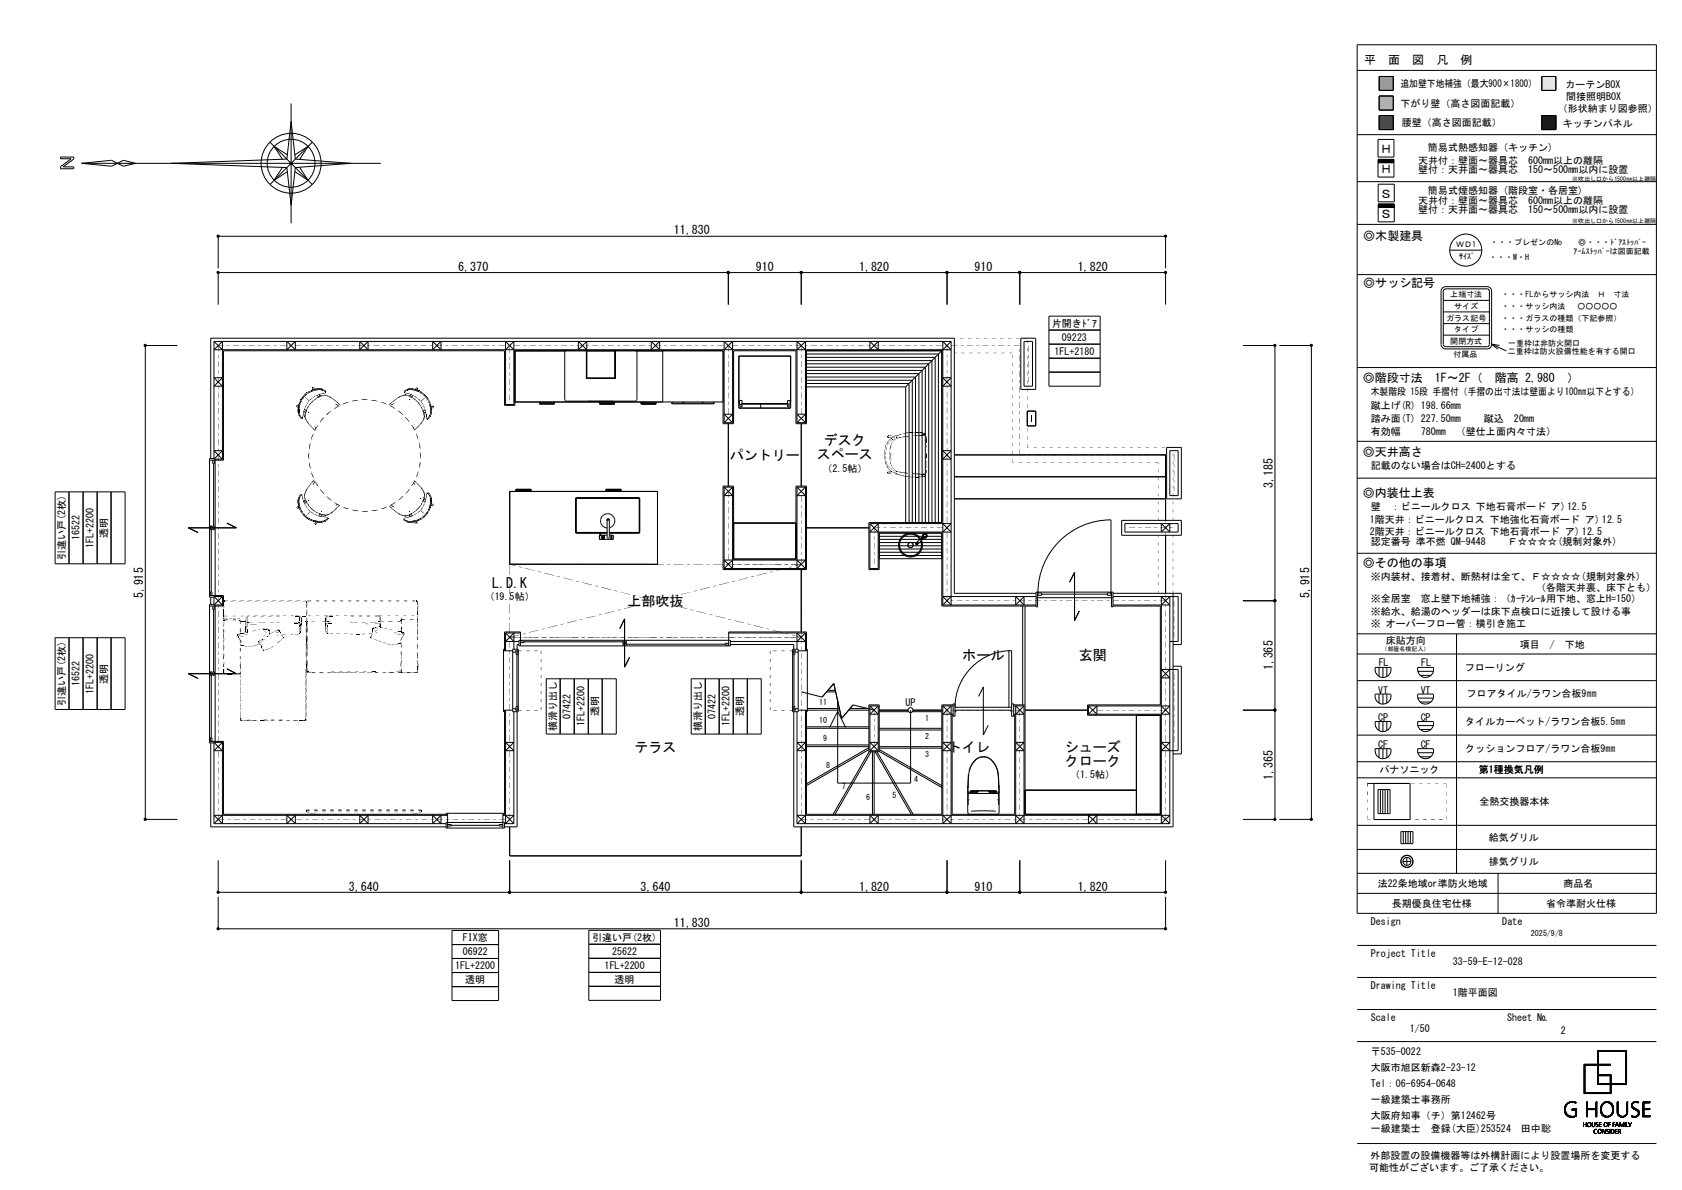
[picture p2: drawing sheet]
<svg xmlns="http://www.w3.org/2000/svg" width="420mm" height="297mm" viewBox="0 0 420 297" stroke-linecap="round" stroke-linejoin="round" font-family="sans-serif">
<defs><g id="words">
<g font-size="3.5">
<text x="205.7" y="111.2">デスク</text>
<text x="182.2" y="114.8">パントリー</text>
<text x="204" y="114.6">スペース</text>
<text x="122.9" y="146.6">L.D.K</text>
<text x="156.7" y="151.2">上部吹抜</text>
<text x="240.3" y="164.8">ホール</text>
<text x="269.4" y="164.8">玄関</text>
<text x="158.4" y="187.6">テラス</text>
<text x="236.6" y="187.6">トイレ</text>
<text x="265.9" y="187.6">シューズ</text>
<text x="265.9" y="191.1">クローク</text>
</g>
<g font-size="3">
<text x="340.7" y="16.1">平　面　図　凡　例</text>
<text x="344.6" y="38.3">Ｈ</text>
<text x="344.6" y="43.3">Ｈ</text>
<text x="344.6" y="49.4">Ｓ</text>
<text x="168.3" y="58.5">11,830</text>
<text x="340.4" y="59.8">◎木製建具</text>
<text x="344.6" y="54.4">Ｓ</text>
<text x="114.4" y="67.6">6,370</text>
<text x="188.7" y="67.6">910</text>
<text x="214.5" y="67.6">1,820</text>
<text x="243.3" y="67.6">910</text>
<text x="269.1" y="67.6">1,820</text>
<text x="340.4" y="71.7">◎サッシ記号</text>
<text x="340.3" y="95.3">◎階段寸法　1F～2F（　階高 2,980　）</text>
<text x="340.3" y="113.7">◎天井高さ</text>
<text x="317.8" y="121.8" transform="rotate(-90 317.8 121.8)">3,185</text>
<text x="340.3" y="124">◎内装仕上表</text>
<text x="340.3" y="141.4">◎その他の事項</text>
<text x="35.8" y="149.1" transform="rotate(-90 35.8 149.1)">5,915</text>
<text x="326.9" y="149.1" transform="rotate(-90 326.9 149.1)">5,915</text>
<text x="317.8" y="167.3" transform="rotate(-90 317.8 167.3)">1,365</text>
<text x="317.8" y="194.7" transform="rotate(-90 317.8 194.7)">1,365</text>
<text x="87.1" y="222.3">3,640</text>
<text x="159.9" y="222.3">3,640</text>
<text x="214.5" y="222.3">1,820</text>
<text x="243.3" y="222.3">910</text>
<text x="269.1" y="222.3">1,820</text>
<text x="168.3" y="231.4">11,830</text>
</g>
<g font-size="2.5">
<text x="349.7" y="21.8">追加壁下地補強（最大900×1800）</text>
<text x="390.9" y="21.9">カーテンBOX</text>
<text x="349.7" y="26.8">下がり壁（高さ図面記載）</text>
<text x="389" y="28.1">（形状納まり図参照）</text>
<text x="391.1" y="25">間接照明BOX</text>
<text x="350" y="31.5">腰壁（高さ図面記載）</text>
<text x="390.3" y="31.6">キッチンパネル</text>
<text x="354.1" y="40.9">天井付：壁面～器具芯　600mm以上の離隔</text>
<text x="356.5" y="37.8">簡易式熱感知器 (キッチン)</text>
<text x="354.1" y="43.3">壁付：天井面～器具芯　150～500mm以内に設置</text>
<text x="354.1" y="50.8">天井付：壁面～器具芯　600mm以上の離隔</text>
<text x="354.1" y="53.3">壁付：天井面～器具芯　150～500mm以内に設置</text>
<text x="356.5" y="48.3">簡易式煙感知器 (階段室・各居室)</text>
<text x="262.7" y="81.6">片開きﾄﾞｱ</text>
<text x="263.3" y="88.6">1FL+2180</text>
<text x="265.2" y="85">09223</text>
<text x="342.3" y="98.7">木製階段 15段 手摺付（手摺の出寸法は壁面より100㎜以下とする）</text>
<text x="342.3" y="102">蹴上げ(R) 198.66mm</text>
<text x="342.3" y="105.3">踏み面(T) 227.50mm</text>
<text x="370.5" y="105.2">蹴込　20mm</text>
<text x="342.3" y="108.6">有効幅</text>
<text x="354.8" y="108.6">780mm　（壁仕上面内々寸法）</text>
<text x="205.4" y="117.8">（2.5帖）</text>
<text x="342.3" y="117.1">記載のない場合はCH=2400とする</text>
<text x="342" y="130.6">1階天井：ビニールクロス 下地強化石膏ボード ア) 12.5</text>
<text x="342.3" y="127.3">壁　：ビニールクロス 下地石膏ボード ア)12.5</text>
<text x="19.8" y="134.9" transform="rotate(-90 19.8 134.9)">16522</text>
<text x="23.3" y="136.7" transform="rotate(-90 23.3 136.7)">1FL+2200</text>
<text x="26.8" y="134.2" transform="rotate(-90 26.8 134.2)">透明</text>
<text x="342" y="133.5">2階天井：ビニールクロス 下地石膏ボード ア) 12.5</text>
<text x="342.3" y="136.1">認定番号 準不燃 QM-9448　　Ｆ☆☆☆☆(規制対象外)</text>
<text x="16.3" y="139.9" transform="rotate(-90 16.3 139.9)">引違い戸(2枚)</text>
<text x="121" y="149.8">（19.5帖）</text>
<text x="342.3" y="144.7">※内装材、接着材、断熱材は全て、Ｆ☆☆☆☆(規制対象外)</text>
<text x="383.5" y="147.6">（各階天井裏、床下とも）</text>
<text x="342.3" y="150.2">※全居室　窓上壁下地補強：（ｶｰﾃﾝﾚｰﾙ用下地、窓上H=150）</text>
<text x="342.3" y="153.4">※給水、給湯のヘッダーは床下点検口に近接して設ける事</text>
<text x="342.3" y="156.6">※ オーバーフロー管：横引き施工</text>
<text x="346.1" y="160.7">床貼方向</text>
<text x="379.5" y="161.8">項目　/　下地</text>
<text x="344.3" y="166.3">FL</text>
<text x="354.9" y="166.3">FL</text>
<text x="365.8" y="167.6">フローリング</text>
<text x="19.8" y="171.3" transform="rotate(-90 19.8 171.3)">16522</text>
<text x="23.3" y="173.1" transform="rotate(-90 23.3 173.1)">1FL+2200</text>
<text x="26.8" y="170.6" transform="rotate(-90 26.8 170.6)">透明</text>
<text x="344.1" y="173.1">VT</text>
<text x="354.7" y="173.1">VT</text>
<text x="16.3" y="176.3" transform="rotate(-90 16.3 176.3)">引違い戸(2枚)</text>
<text x="142.5" y="179.4" transform="rotate(-90 142.5 179.4)">07422</text>
<text x="149.4" y="178.8" transform="rotate(-90 149.4 178.8)">透明</text>
<text x="178.7" y="179.4" transform="rotate(-90 178.7 179.4)">07422</text>
<text x="185.7" y="178.8" transform="rotate(-90 185.7 178.8)">透明</text>
<text x="226.1" y="176.3">UP</text>
<text x="344.1" y="179.9">CP</text>
<text x="354.8" y="180">CP</text>
<text x="366.2" y="174.1">フロアタイル/ラワン合板9㎜</text>
<text x="139" y="182.5" transform="rotate(-90 139 182.5)">横滑り出し</text>
<text x="146" y="181.3" transform="rotate(-90 146 181.3)">1FL+2200</text>
<text x="175.2" y="182.5" transform="rotate(-90 175.2 182.5)">横滑り出し</text>
<text x="182.2" y="181.3" transform="rotate(-90 182.2 181.3)">1FL+2200</text>
<text x="365.9" y="180.8">タイルカーペット/ラワン合板5.5㎜</text>
<text x="344.1" y="186.7">CF</text>
<text x="354.8" y="186.7">CF</text>
<text x="365.9" y="187.6">クッションフロア/ラワン合板9㎜</text>
<text x="267.2" y="194.2">（1.5帖）</text>
<text x="344.4" y="193">パナソニック</text>
<text x="369.3" y="193">第1種換気凡例</text>
<text x="366.9" y="201">全熱交換器本体</text>
<text x="369.2" y="209.9">給気グリル</text>
<text x="369.2" y="215.9">排気グリル</text>
<text x="344" y="221.4">法22条地域or準防火地域</text>
<text x="390.4" y="221.4">商品名</text>
<text x="347.6" y="226.4">長期優良住宅仕様</text>
<text x="386" y="226.4">省令準耐火仕様</text>
<text x="342.3" y="230.8">Design</text>
<text x="375.1" y="230.8">Date</text>
<text x="115.5" y="234.9">FIX窓</text>
<text x="115.5" y="238.4">06922</text>
<text x="147.8" y="234.9">引違い戸(2枚)</text>
<text x="152.8" y="238.3">25622</text>
<text x="342.3" y="238.8">Project Title</text>
<text x="113.7" y="241.9">1FL+2200</text>
<text x="116.2" y="245.4">透明</text>
<text x="151" y="241.9">1FL+2200</text>
<text x="153.5" y="245.4">透明</text>
<text x="362.8" y="241">33-59-E-12-028</text>
<text x="342.3" y="246.8">Drawing Title</text>
<text x="362.8" y="248.7">1階平面図</text>
<text x="342.3" y="254.8">Scale</text>
<text x="352" y="257.7">1/50</text>
<text x="376.3" y="254.8">Sheet №</text>
<text x="342.3" y="263.4">〒535-0022</text>
<text x="389.8" y="258">2</text>
<text x="342.3" y="267.4">大阪市旭区新森2-23-12</text>
<text x="342.3" y="271.4">Tel：06-6954-0648</text>
<text x="342.3" y="275.4">一級建築士事務所</text>
<text x="342.3" y="279.4">大阪府知事（チ）第12462号</text>
<text x="342.3" y="282.6">一級建築士　登録(大臣)253524　田中聡</text>
<text x="341.9" y="292.3">可能性がございます。ご了承ください。</text>
<text x="342.2" y="289.2">外部設置の設備機器等は外構計画により設置場所を変更する</text>
</g>
<g font-size="2">
<text x="363.6" y="61.8">ＷＤ1</text>
<text x="364.4" y="64.6">ｻｲｽﾞ</text>
<text x="371.8" y="64.8">・・・W・H</text>
<text x="372.1" y="61.1">・・・プレゼンのNo</text>
<text x="392.9" y="63.4">ｱｰﾑｽﾄｯﾊﾟｰは図面記載</text>
<text x="394.1" y="61.1">◎・・・ﾄﾞｱｽﾄｯﾊﾟｰ</text>
<text x="362.1" y="74.3">上端寸法</text>
<text x="363.1" y="77.1">サイズ</text>
<text x="374.9" y="77.1">・・・サッシ内法　 ○○○○○</text>
<text x="374.9" y="74.3">・・・FLからサッシ内法　Ｈ　寸法</text>
<text x="361.1" y="80">ガラス記号</text>
<text x="363.1" y="82.9">タイプ</text>
<text x="374.9" y="82.9">・・・サッシの種類</text>
<text x="374.9" y="80">・・・ガラスの種類（下記参照）</text>
<text x="362.1" y="85.8">開閉方式</text>
<text x="363" y="89">付属品</text>
<text x="376.5" y="88.4">二重枠は防火設備性能を有する開口</text>
<text x="376.6" y="86.4">一重枠は非防火開口</text>
<text x="204.6" y="175.9">11</text>
<text x="231" y="180">1</text>
<text x="204.6" y="180.5">10</text>
<text x="205.6" y="185">9</text>
<text x="231" y="184.5">2</text>
<text x="206.2" y="191.6">8</text>
<text x="231" y="189">3</text>
<text x="210.2" y="197">7</text>
<text x="228.3" y="195.1">4</text>
<text x="216.2" y="199.7">6</text>
<text x="222.9" y="199.1">5</text>
<text x="382.3" y="233.6">2025/9/8</text>
</g>
<g font-size="1.5">
<text x="392.6" y="45.1">※吹出し口から1500㎜以上離隔</text>
<text x="392.6" y="55.8">※吹出し口から1500㎜以上離隔</text>
<text x="345" y="162.6">（部屋名横記入）</text>
</g>
</g></defs>
<path d="M344.4 19.1h3.5v3.5h-3.5z" fill-rule="evenodd" fill="#979797" stroke="#979797" stroke-width=".25"/>
<g fill="none" stroke="#000" stroke-width=".25">
<path d="M338.9 17.6h74.7M338.9 11.2h74.7v216.8h-74.7zM344.4 19.1h3.5v3.5h-3.5zM385 19.1h3.5v3.5h-3.5zM17.7 39.6h-2.6v-.4h3.3v.5l-2.6 1.9M17.7 39.7l-2.6 1.9v.5h3.3v-.4h-2.6M17.7 39.6v.1M67.4 35.5l10.6 10.6M71.8 38.7l-3.3-2.2 2 3.3M72.7 25.8v29.9M73.6 38.7l3.3-2.2-2.1 3.3M78 35.5l-10.6 10.6"/>
<path d="M338.9 33.6h74.7M344.1 34.8h4v4.4h-4zM344.1 39.8h4v4.4h-4zM344.1 39.9h4M344.1 39.8h4M344.4 24h3.5v3.5h-3.5zM344.4 28.8h3.5v3.5h-3.5zM385 28.8h3.5v3.5h-3.5zM15.8 41.6v.1M20.4 40.8l7.5 .7 1.4-.7M20.4 40.8l7.5-.8 1.4 .8M20.4 40.8h74.7"/>
<path d="M29.3 40.8l1.5-.8 3 .8-3 .7zM42.8 40.8l28.8-1.1 1.1-9.4 1 9.4 13.9 1.1-13.9 1-1 9.4-1.1-9.4zM70.5 41.8l-2 3.2 3.3-2.2M74.8 41.7l2.1 3.3-3.3-2.2M338.9 56h74.7M338.9 45.3h74.7M344.1 40.6h4M344.1 40.5h4M344.1 40.4h4M344.1 40.3h4M344.1 40.2h4M344.1 40.1h4"/>
<path d="M344.1 40h4M344.1 51.7h4M344.1 46h4v4.4h-4zM344.1 51h4v4.4h-4zM344.1 51.6h4M344.1 51.5h4M344.1 51.4h4M344.1 51.3h4M344.1 51.2h4M344.1 51.1h4M54.5 67v-8h236.5v8M54.5 76v-8h236.5v8"/>
<path d="M181.9 68v8M200.1 68v8M236.5 68v8M254.6 68v8M261.9 78.9h12.8v17.5h-12.8zM338.9 68.5h74.7M360.4 77.9h11.5M360.4 75h11.5M360.9 71.5h10.4a1.1 1.1 0 0 1 1.1 1.2v13.2a1.07 1.07 0 0 1-1.1 1.2h-10.4M360.9 72.1h10.4l.3 .1 .3 .5-.1 13.6-.5 .2h-10.4M361 72.1l-.4 .2-.2 .4v13.3l.1 .3 .5 .2M361 71.5a1.14 1.14 0 0 0-1.2 1.2v13.2a1.1 1.1 0 0 0 1.2 1.2"/>
<path d="M362 62.4h8M44.3 86.2h-8v118.3h8M53.4 85.2h184.1M53.4 94.3h2.1l-2.1 2.1h2.1zM53.4 85.2v29.4M53.4 85.2l2.1 2.1M71.6 85.2v2.1l2.1-2.1v2.1zM89.8 85.2v2.1l2.1-2.1v2.1zM108 85.2v2.1l2.1-2.1v2.1zM126.2 87.3l2.1-2.1v15.8h-2.1v-15.8l2.1 2.1M128.6 87.5h52v18.2h2.6v-18.2h15.6v18.2h2.6v-18.2h33.8M128.6 87.5v13.7h-2.6v-13.7h-70.2v27.4h-3.5"/>
<path d="M128.6 87.5l12.6 .1M141.2 87.5l-.2 .3v11.9l.1 .3 .3 .1h17.3l.3-.1v-12.2l-.2-.3M144.4 85.2v2.1l2.1-2.1v2.1zM146.4 94.4h7.2M146.4 94.3l.1 .1M146.5 87.5l-.1 6.9h7.2v-6.9M153.5 87.6h-7l.1 6.8M153.5 94.4h.1M153.6 87.5v6.9M153.6 94.3v.1M158.8 87.6h6.7M162.6 85.2v2.1l2.1-2.1v2.1z"/>
<path d="M165.5 87.5v12.8M180.8 87.3l2.1-2.1v20.3M182.9 87.3l-2.1-2.1v20.3M184.4 88.9v11.8h.2M184.4 88.9h13M184.5 88.9v11.8M184.5 88.9h12.9M184.5 88.9h-.1M197.4 88.9v11.8M197.4 88.9h.1M197.4 88.9v11.8h-.1M199 87.3l2.1-2.1v20.3"/>
<path d="M201.1 87.3l-2.1-2.1v20.3M201.4 96.6h24.7M201.4 95.7h25.6v34.7M201.4 94.9h26.4v35.5M201.4 94.1h27.2v36.3M201.4 93.3h28v37.1M201.4 92.5h28.9v37.9M201.4 91.7h29.7v38.7M201.4 90.8h30.5v39.6M201.4 90h31.3v40.4M201.4 89.2h32.1v41.2M201.4 88.3h32.9v42.1"/>
<path d="M217.2 85.2l2.1 2.1v-2.1l-2.1 2.1zM226.1 96.6v33.8M235.2 87.5v42.9h-18.2v11.8h2.5v-9.1h15.7v18.2h23.5M235.2 87.5l-9.1 9.1M235.4 94.3h2.1l-2.1 2.1h2.1zM237.5 85.2v65.8l-2.1-2.1h23.3M237.5 85.2l-2.1 2.1M254.9 84.4h3.7v12.8h-3.7zM255.7 85.2h2.1v11.2h-2.1zM261.9 82.4h12.8M261.9 85.9h12.8M261.9 89.4h12.8"/>
<path d="M261.9 92.9h12.8M310.3 86.2h8v118.3h-8M319.4 86.2h8v118.3h-8M338.9 91.7h74.7M360.4 80.8h11.5M360.4 83.7h11.5M372.4 85.9l3.7 1.7M372.4 85.9l2 .3M372.4 85.9l1.6 1.3M52.6 114.4v-30h185.7v63.7h20.4M53.1 114.9v.8h.4v-.8M53.3 115.7v15.6"/>
<path d="M53.4 112.5h2.1l-2.1 2.1h2.1zM53.4 114.4h-1.1v34.7h1.1M53.7 114.6v34.3M55.5 114.9v-29.7l-2.1 2.1h184.1l-2.1-2.1v65.8M128.6 100.3h52M134.7 100.3v.5h3.8v-.5M134.9 100.3v.3h3.3M138.2 100.3v.3M138.2 100.6h.1M146.9 100.1h6.2M149.7 100.3v.5M149.9 100.3v.3h3.3v-.3"/>
<path d="M153.2 100.6h.1M153.5 100.3v.5h-3.8M160.1 100.3v.5h3.7l.1-.5M160.3 100.3v.3h3.3v-.3M167.7 100.3v.5h10.6v-.5M167.9 100.3v.3h2.7v-.3M170.5 100.3v.3M170.8 100.6h4.5M170.8 100.3v.5M175.3 100.3v.5M175.4 100.3v.3h2.8v-.3M175.5 100.3v.3"/>
<path d="M180.8 105.5h2.1M180.8 105.5l2.1-2.1h-2.1l2.1 2.1M181.9 105.7v15.6M184.6 100.9h-.2v.8l.2 .2h12.7l.1-1h-.1M185.3 100.9v-1h-.7v1.3l.3 .3h.4v-.4h-.4v-.2h12.1v.2h-.4v.4h.4l.3-.3v-1.3h-.7v1M185.3 100.7h11.3M189.9 100.9v1M197.3 100.7v.2M199 105.5h2.1M199 105.5l2.1-2.1h-2.1l2.1 2.1M200.1 105.7v15.6M235.4 112.5h2.1l-2.1 2.1h2.1z"/>
<path d="M238.3 113.5h52.7v16.4M238.3 119h52.7M256.5 102.6h2.1v3.7h-2.1zM291.3 111.7h3.7v12.8h-3.7zM292.1 112.5h2.1v11.2h-2.1zM338.9 110.2h74.7M338.9 119.3h74.7M13.8 122.8h17.4v17.9h-17.4zM17.2 122.8v17.9M20.7 122.8v17.9M24.3 122.8v17.9M27.7 122.8v17.9"/>
<path d="M52.5 131.3h.4v.9h-.4zM52.7 132.2v15.5M53.1 131.3h.4v.9h-.4zM56.6 130.6l2.4 1.1h-12l2.4 1.2M127.3 122.7l36.9-.1v18.2h-36.9M127.3 122.6v18.2M127.3 122.6v.1M128.9 122.2h3.7v.4M129.1 122.6v-.2h3.3v.2M132.6 122.1h-3.7v.5M143.7 132.8l.1 .2h7.8M143.7 124.4v8.5"/>
<path d="M143.8 132.9l7.8 .1M143.8 124.4v8.5M143.8 132.9h7.8M143.8 132.9h.1M143.8 124.3h15.9M143.8 124.3l-.1 .2M143.8 124.4h15.9M143.8 124.3v.1M143.8 124.3l15.9 .1M143.8 124.4v.1M143.8 132.9l.1 .1M143.9 124.3l-.1 .2"/>
<path d="M143.9 124.3l-.1 .1M149.6 134v.2M149.6 133.9v.1M149.7 133.6v.1M149.7 133.7l-.1 .3M149.7 133.6h.1M149.7 134.5v.1M149.8 133.1h.1M149.8 133l-.1 1.6h3.4M149.9 133v.7M149.9 133.1h-.1M149.9 133.6h.4v1"/>
<path d="M150.8 133.6v1M151.6 122.6v-.2h3.3v.2M151.6 133.6h-1.2v1M151.6 129.8v4.4l.4 .2 .1-.3v-4.4l-.1-.3-.4 .1v.4M151.8 129.7h.2M151.8 129.7l-.2 .1M152 129.7l.1 .1M152.1 129.8v.1M152.1 133.6h1M152.1 133h7.6M152.1 131.7a1.8 1.8 0 0 0 1.1-2.8 1.8 1.8 0 0 0-3 .2 1.8 1.8 0 0 0 1.4 2.7M152.1 132.9h7.5"/>
<path d="M152.6 133.6v1M152.6 134.5h.1M152.6 133.7h.1M153.1 133.6v1M153.1 133.6v.3M153.1 134v.1M153.1 134.2v.4M153.1 133.9l.1 .1M155.1 122.1h-3.8v.5M155.1 122.1l-3.8 .1M155.1 122.1v.1M155.1 122.1v.5"/>
<path d="M159.5 124.3l.1 .1M159.6 132.9l-7.5 .1M159.6 124.3l.1 .1M159.6 124.4h.1M159.6 132.9h.1M159.6 124.4v8.5M159.6 132.8v.1M159.7 124.4v8.6M159.7 124.3v.1M159.7 124.4v8.5M159.7 132.9l-.1 .1M159.7 132.9v.1"/>
<path d="M180.6 121.3h2.6v18.2h15.6v-18.2h2.6v20.9h-20.8zM180.8 121.6l2.1 2.1h-2.1l2.1-2.1M180.8 121.6v20.3M180.8 121.6h2.1M182.9 121.6v20.3l-2.1-2.1h20.3l-2.1 2.1v-20.3M182.9 139.8l-2.1 2.1M183.2 130.6h15.6M199 121.6l2.1 2.1h-2.1l2.1-2.1M199 121.6h2.1M199 139.8l2.1 2.1M201.1 121.6v20.3M201.4 131.7h15.6"/>
<path d="M217.2 130.7v11.2h2.1v-11.2l-2.1 2.1h20.3l-2.1-2.1M217.2 130.7h20.3l-2.1 2.1M217.2 130.7l2.1 2.1M219.5 135.4h15.7M219.5 134.6h15.7M219.5 139.4h15.7M219.5 138.6h15.7M219.5 137.8h15.7M219.5 137h15.7M219.5 136.2h15.7M219.5 133.9h15.7M226.7 136.1l.2 .5 .5 .1"/>
<path d="M226.7 136.1l.4 .6M226.8 135.7l-.1 .4M227.1 135.4a.66 .66 0 0 1 .9 .7M227.1 135.4l-.3 .3M227.8 136.6l-.4 .1M228 136.1l-.2 .5M228.6 135.7l.4 .3M228.6 135.6l.1 .2M228.6 135.7l.1 .1M228.6 135.8h.1M228.7 135.8l.1 .1M228.7 135.8h.1"/>
<path d="M228.7 135.6h.1M228.7 135.6h-.1M228.8 135.6l.2 .2M228.8 135.6h-.1M228.8 135.6h.1M228.8 135.6l.3 .3M228.8 135.9l.2 .1M228.8 135.9h.1M229.7 134.6a2.73 2.73 0 0 0-4.6-.1 2.73 2.73 0 0 0 1.9 4.2 2.73 2.73 0 0 0 2.9-3.6M229.7 134.6a2.81 2.81 0 0 0-4.7-.2 2.81 2.81 0 0 0 1.9 4.4 2.81 2.81 0 0 0 3.1-3.8M229.9 134.7l.1 .1M229.9 134.4a3 3 0 0 0-5.1 .2 3 3 0 0 0 2.4 4.5 3 3 0 0 0 2.9-4.2"/>
<path d="M230.5 133.8l-1.8 1.8M230.6 133.9l-.7 .8M230.6 134l-.7 .7M230.6 133.4a.42 .42 0 0 1 .7 .1 .42 .42 0 0 1-.2 .6l-.5-.1-.1-.3zM230.7 134l-.7 .8M230.7 134.1l-.7 .7M230.9 134.1l-1.9 1.9M230.9 133.2l-.4 .1-.1 .6M230.9 133.2l.4 .1M231.3 133.3l.1 .6-.3 .3h-.3M238.3 124.5h52.7M280.1 129.9h14.9v3.7h-14.9z"/>
<path d="M280.9 130.7h13.3v2.1h-13.3zM290 130.7v2.1l2.1-2.1v2.1zM291 133.6v14.5M338.9 138.1h74.7M13.8 159.2h17.4v17.9h-17.4zM17.2 159.2v17.9M20.7 159.2v17.9M24.3 159.2v17.9M27.7 159.2v17.9M52.3 148.6h3.5v2.7h-3.5M52.5 148.6v-.9h.4v.9M52.6 149.1v1.7"/>
<path d="M53.1 151.3v.8h.4v-.8M53.3 152.1v15.6M53.4 148.9l2.1 2.1h-2.1M53.4 148.9h2.1l-2.1 2.1M53.4 148.9v2.1M53.4 150.8h-1.1v34.6h1.1M53.7 151v34.3M55.5 148.6v2.7M126.2 158v4.4M126.2 158h3.8M126.2 158l2.1 2.1M127.3 140.8h.1"/>
<path d="M129.6 159.8h52.8v1.4h-52.8zM130 160h.9v.4h-.9M154.8 156.9l1.2-2.4v12l1.2-2.4M155.5 160h.9v.4h-.9zM180.8 141.9h20.3M181.9 158h19.2M200.1 142.2v15.5M201.1 158v4.4M201.1 158l-2.1 2.1M235.4 151h23.3M237.5 148.9l-2.1 2.1M253.6 148.9v2.1l2.1-2.1v2.1z"/>
<path d="M255.4 151.3v24.6M255.9 151.3v51.9h33.8v-24.7h-18.1v-2.6h18.1v-24.6h-11.8M258.7 149.2h19.2M259.1 147.8v3.7h-.4v-3.7h19.2v3.7h-.4v-3.7M259.2 148a18.2 18.2 0 0 1 18.2-18.2v18.8h-.9v-.6h.9M259.2 148h.9v.6h-.9zM260.1 148.3h16.4M267.1 145.3l1.2-2.4v12l1.2-2.4M277.9 151h14.2l-2.1-2.1v56.7l2.1-2.1h-93.1l2.1 2.1v-28.4M277.9 148.1h17.1v12.8h-2.1M277.9 148.9h16.3v11.2h-2.1M290 151l2.1-2.1v56.7"/>
<path d="M292.9 148.1v58.3h-94.7v-28.8M310.3 149.9h8M338.9 158.2h74.7M363.7 158.2v59.8M52.5 167.7h.4v.9h-.4zM52.7 168.6v15.5M53.1 167.7h.4v.9h-.4zM56.6 166.9l2.4 1.2h-12l2.4 1.2M125.9 162.1h-.2v15.5h.2M126.2 177.2v28.4l2.1-2.1h-2.7M128 177.2h-2.1l.1 26h-.4v3.5M128 176.9h.7v.3h.7"/>
<path d="M128 162.1h1.4v15.5h-1.4zM128.3 177.6v28M128.9 162.4v.9h.4v-.9M128.9 177.2v-.9h.4v.9M129.1 163.3v13M129.1 177.6v28.8h-3.1M129.4 162.4h-.7v.4h-.7M129.6 160.9h-.5v1.2M129.6 160.1h-3.4l2.1-2.1v4.1M130 161.2v-3.5h-4v4.7h2M130.9 160.2h24.6M136.4 169.4h17.5v13.8h-17.5z"/>
<path d="M139.9 169.4v13.8M143.4 169.4v13.8M146.9 169.4v13.8M150.4 169.4v13.8M155.5 160.6h.9v.4h-.9zM156.4 160.8h24.7M172.6 169.4h17.5v13.8h-17.5zM176.1 169.4v13.8M179.6 169.4v13.8M181.9 161.2v-3.5h19.5v4.7h-2.1M181.9 160.6h-.8v.4h.8M182.4 160.9h15.8v1.2"/>
<path d="M182.4 160.1h18.7l-2.1-2.1v4.1M183.1 169.4v13.8M186.6 169.4v13.8M197.9 162.1h1.4v15.5h-1.4zM197.9 162.4h.7v.4h.7M198.1 162.4v.9h.4v-.9M198.1 177.2v-.9h.4v.9M198.2 163.3v13M199 177.6v28M199.3 176.9h-.7v.3h-.7M200.1 172.7l5.2 1.3 2.9-3.4 1.9 8.7 2.9-3.4 5.3 1.3M201.4 162.1h.2v15.5h-.2"/>
<path d="M201.6 177.2h8.1M201.6 176.8h8M206.4 172.7h2.3M206.8 172.3h1.8M209.2 175v20.5h18.2v-18.3M211.9 177.2h5.1M212.3 176.8h4.4M217 175.9h2.5v11.7h-2.5zM217.2 176.2l2.1 2.1h-2.1l2.1-2.1M217.2 176.2h2.1M217.2 176.2v11.2M219.3 176.2v11.2"/>
<path d="M219.5 177.2h7.2M219.5 177.6h7.4M227.8 177.6h7.4M228 177.2h7.2M235.4 176.2h2.6M235.4 176.2v29.4l2.1-2.1M235.4 176.2l2.1 2.1M238 175.9h-2.8v27.3h-33.8v-26h-2.1M238 178.5h-.3v24.7h15.7v-24.7h-.3M238 178.3h-2.6l2.1-2.1v29.4l-2.1-2.1M238 175.7h.5v3.1h-.5zM238.5 177.2h14.1"/>
<path d="M238.7 177.2v.4h-.2M244.3 173.8l1.2-2.4v12l1.3-2.4M251.9 162.4v14.1M252.4 177.2v.4h.2M252.6 175.7h.5v3.1h-.5v-1.3h.1l-.1-.2v-14.9a14.2 14.2 0 0 0-14.1 14.1h14.1M253.1 178.3h2.6l-2.1-2.1v29.4l2.1-2.1M253.1 175.9h2.8M253.1 176.2h2.6M255.7 176.2v29.4l-2.1-2.1M255.7 176.2l-2.1 2.1M255.9 177.2h15.7M271.8 176.2h20.3l-2.1 2.1"/>
<path d="M271.8 176.2v2.1M271.8 176.2l2.1 2.1v-2.1l-2.1 2.1M283.8 178.5v24.7M290 176.2l2.1 2.1h-20.3M292.1 167.1l-2.1 2.1h2.1l-2.1-2.1h4.2v20.3h-4.2l2.1-2.1h-2.1l2.1 2.1M292.9 166.3h2.1v21.9h-2.1M310.3 177.2h8M338.9 163.2h74.7M338.9 169.9h74.7M338.9 176.5h74.7M343.4 173.2h3.9M343.4 166.6h3.9a1.99 1.99 0 0 1-2 2.5 1.99 1.99 0 0 1-1.9-2.5z"/>
<path d="M343.4 173.3a1.99 1.99 0 0 0 1.9 2.4 1.99 1.99 0 0 0 2-2.4M344.3 166.6v2.2M344.3 173.3v2.2M345.3 166.6v2.5M345.3 173.3v2.5M346.3 166.6v2.2M346.3 173.3v2.2M354 173.2h3.9M354 167.6h3.9M354 174.2h3.9M354 166.6h3.9a1.99 1.99 0 0 1-1.9 2.5 1.99 1.99 0 0 1-2-2.5zM354 173.3a1.99 1.99 0 0 0 2 2.4 1.99 1.99 0 0 0 1.9-2.4"/>
<path d="M354.6 168.6h2.7M354.6 175.2h2.7M52.3 185h3.5v18.2h56v3.5M52.5 185v-.9h.4v.9M52.6 185.4v21h58.8M53.4 185.3v20.3M53.4 185.3h2.1l-2.1 2.1h2.1zM55.5 185v20.6l-2.1-2.1h58.4M126.2 185.3h2.1l-2.1 2.1h2.1zM199 185.3h2.1l-2.1 2.1h2.1zM201.4 181.8h15.6M201.4 186.4h15.6"/>
<path d="M201.4 185.9h15.6M201.4 181.4h15.6M207.1 181.6l2.1-4.1 2 4.1M217 187.1l-15.6 9M217 186.6l-15.6 9M217 187.6l-9 15.6M217.2 187.4h2.1M217.2 187.4l2.1-2.1h-2.1l2.1 2.1M217.5 187.6l-9 15.6M217.8 187.6v15.6M218.3 187.6v15.6M218.5 187.6l9 15.6"/>
<path d="M219 187.6l9 15.6M219.5 181.8h15.7M219.5 182.2h15.7M219.5 186.4h15.7M219.5 186.7h15.7M219.5 187.1l15.7 9M219.5 187.5l15.7 9.1M235.4 185.3h2.1l-2.1 2.1h2.1zM241.7 196v1.9M241.7 197.7v.2M241.7 198.9l.1 2M241.7 197.9l.1 .1"/>
<path d="M241.8 198.1h7.5M241.8 197.6v1.3M241.8 198h.4M241.8 193.3l-.2 9.5 .5 .4M241.9 199.5l.1 .2M242.2 197.4v.6M242.3 197.4l-.1 .6M242.3 197.6h1.8M242.3 197.7h1.8M242.6 191a11.2 11.2 0 0 0-.8 5.6M243.4 189.9a5.2 5.2 0 0 0-1.4 2.5M243.8 189.4l-.9 1"/>
<path d="M244.2 197.7h-1.9v-.3h6.5l.1 .6M244.2 197.4v.3M244.3 197.4l-.1 .3M244.9 188.9l-1.1 .5M244.9 188.9a2.8 2.8 0 0 1 2.4 .5M244.9 189a3.1 3.1 0 0 1 2.4 .4M244.9 189l-1.1 .4M246.8 197.4l.1 .3M246.9 197.7h1.9M246.9 197.4v.3M247 197.6h1.8M247 197.7h1.8"/>
<path d="M247.3 189.4l.4 .5a5.8 5.8 0 0 1 1.6 4.2M248.2 190.4a6.2 6.2 0 0 1 1.1 3.7M248.9 197.4v.6M249.3 199.5l-.2 .2M249.3 194.1v2.5M249.3 197.6v.5M249.3 198.1v.8M249.3 198.9v2M249.3 194.1l.2 2M249.4 197.9l-.5 .1M249.4 197.4v.2M249.4 197.7v.2"/>
<path d="M249.4 196l.1 6.8-.5 .4M249.4 197.6v.3M253.6 185.3h2.1l-2.1 2.1h2.1zM255.9 197.2h27.9M338.9 194.1h74.7M338.9 183.5h74.7M338.9 190.1h74.7M341.4 195.5h10.7v9.1h-9v-9.1M343.4 180.1h3.9a1.99 1.99 0 0 1-2 2.5 1.99 1.99 0 0 1-1.9-2.5zM343.4 186.9h3.9a1.99 1.99 0 0 1-2 2.5 1.99 1.99 0 0 1-1.9-2.5zM344.1 197.1h3v6h-3zM344.3 180.1v2.2"/>
<path d="M344.3 186.9v2.2M344.7 197.1v6M345.3 197.1v6M345.3 180.1v2.5M345.3 186.9v2.5M345.9 197.1v6M346.3 180.1v2.2M346.3 186.9v2.2M346.5 197.1v6M354 180.1h3.9M354 181.1h3.9M354 186.9h3.9"/>
<path d="M354 187.9h3.9M354 180.1a1.99 1.99 0 0 0 2 2.5 1.99 1.99 0 0 0 1.9-2.5M354 186.9a1.99 1.99 0 0 0 2 2.5 1.99 1.99 0 0 0 1.9-2.5M354.6 182.1h2.7M354.6 188.9h2.7M53.4 205.6h58M54.5 214.7v8h236.5v-8M55.5 203.5l-2.1 2.1M71.6 203.5v2.1l2.1-2.1v2.1zM89.8 203.5v2.1l2.1-2.1v2.1zM108 203.5v2.1l2.1-2.1v2.1zM111.4 205.3h14.6v1.4h-14.6z"/>
<path d="M111.8 205.8h.9v.4h-.9M112.7 206h12M125.6 205.8h-.9v.4h.9M126 205.6h2.3M126 203h-14.6v.2M126.2 203.5l2.1 2.1M127.3 206.4v7.2h72.8v-7.2M127.3 214.7v8M199 205.6h93.1M200.1 214.7v8M201.1 203.5l-2.1 2.1M217.2 203.5v2.1l2.1-2.1v2.1z"/>
<path d="M236.5 214.7v8M241.9 202.7l-.1 .1M242.4 202.5l3.1-.1 3.1 .1M249.3 202.7v.1M254.6 214.7v8M271.8 203.5v2.1l2.1-2.1v2.1zM290 203.5l2.1 2.1M338.9 218h74.7M338.9 212h74.7M338.9 206h74.7M349.8 207.6h3v3h-3zM350.3 215h2"/>
<path d="M350.4 207.6v3M351 207.6v3M351.3 214v2M351.6 207.6v3M352.2 207.6v3M374.1 218v10M54.5 223.8v8h236.5v-8M112.9 232.2h11.6v17.5h-11.6zM112.9 235.8h11.6M112.9 239.2h11.6M147 232.2h17.9v17.5h-17.9zM147 239.2h17.9"/>
<path d="M147 235.7h17.9M338.9 236h74.7M338.9 223h74.7M112.9 242.7h11.6M112.9 246.3h11.6M147 242.7h17.9M147 246.2h17.9M338.9 244h74.7M338.9 252h74.7M338.9 260h74.7M390.6 277.2l.5 .5M390.6 277.1l.4 .4"/>
<path d="M390.6 277l.4 .5M390.6 276.9l.3 .4M390.6 276.7l.3 .4M390.6 276.6l.3 .4M390.6 276.6l.3 .3M390.6 276.5l.3 .3M390.7 277.5l1.3 1.3-.5-.5M390.7 277.4l.5 .5M390.7 277.3l.4 .5M390.7 276.4l.2 .2M390.7 277.6l1.2 1.2M390.7 276.2l.2 .2"/>
<path d="M390.7 277.7l1.1 1.1M390.8 277.9l.8 .8M390.8 277.8l.9 1M390.8 275.9l.2 .3M390.8 276l.3 .1M390.8 275.8l.3 .3M390.9 278.1l.5 .5M390.9 277.2l-.3-.4 .3 .4M390.9 276.7l-.2-.3 .2 .3M390.9 275.7l.2 .4-.2-.3M390.9 275.7l.3 .2-.2-.3 .3 .2M390.9 276.5l-.2-.3 .2 .4"/>
<path d="M391 275.6l.2 .2M391 276.3l-.3-.2 .3 .3M391.1 275.5l.2 .3M391.1 275.5l.2 .2M391.1 275.5l.3 .2M391.2 275.4l.2 .2M391.2 278l-.5-.6 1.4 1.4M391.3 275.3l.3 .2M391.5 275.2l.2 .2M391.5 275.5l-.3-.1 .3 .2M391.6 275.5l-.2-.2 .2 .2M391.6 275.2l.1 .2"/>
<path d="M391.6 275.1l.2 .2M391.6 275.5l-.2-.2 .1 .2M391.6 278.4l.5 .4M391.7 275.1l.2 .2M391.7 275.1l.3 .2M391.7 278.4l.4 .4M391.8 278.4l.4 .4M391.8 278.5l.5 .3-.4-.3M392 278.5l.4 .3-.4-.2M392.1 275l.2 .2M392.1 275l.3 .2M392.1 278.6l.5 .2-.3-.2"/>
<path d="M392.2 275.2l-.3-.2 .2 .3M392.2 275l.3 .2M392.3 275l.3 .2M392.3 278.6l.3 .2M392.4 275l.3 .2M392.4 278.6l.3 .2M392.5 275l.3 .2M392.5 277v.1M392.5 276.9v.2M392.5 276.9l.1 .2M392.5 278.6l.3 .2-.2-.2M392.6 276.8l.3 .3"/>
<path d="M392.6 275l.3 .2M392.6 278.6l.2 .2M392.6 278.6l.4 .2M392.6 276.8l.4 .3-.3-.3M392.6 275l.4 .2M392.7 277.1l-.2-.3 .3 .3M392.7 275l.4 .2M392.7 276.8l.4 .3M392.7 276.8l.3 .3M392.8 278.6l.2 .2M392.8 276.8l.3 .3M392.9 275l.3 .3-.3-.3"/>
<path d="M392.9 276.8l.3 .3M392.9 275l.5 .3M392.9 278.6l.3 .2M393 276.8l.3 .3-.2-.3M393 275l.4 .4M393 278.6l.4 .2M393 276.8l.3 .3M393.1 276.8l.6 .6M393.1 278.8l-.3-.2 .3 .2M393.1 276.8l.6 .5M393.1 275l.4 .4M393.2 276.8l.5 .4"/>
<path d="M393.2 275l.3 .3-.2-.3M393.3 278.5l.2 .2M393.3 276.8l.4 .4M393.4 276.8l.3 .3M393.4 275l.1 .2-.1-.2M393.4 278.1l.3 .4-.3-.3M393.4 278l.3 .4M393.4 278l.3 .3M393.4 277.7l.3 .5-.3-.3M393.4 277.5l.3 .5M393.4 277.4l.3 .3M393.4 277.2l.3 .5"/>
<path d="M393.4 276.8l.3 .1M393.4 278.7l-.2-.2 .3 .2M393.4 278.4l.2 .2M393.4 278.2l.3 .4M393.4 277.5l.3 .3M393.4 277.3l.3 .2M393.5 275.1h.1M393.5 276.8l.2 .1M393.6 276.8l.1 .1M393.7 276.8h.1M395.5 272.9v.1M395.5 272.2l.3 .5"/>
<path d="M395.5 272.1l.3 .3M395.5 271.9l.3 .4M395.5 271.8l.3 .4M395.5 271.5l.3 .5M395.5 271.4l.3 .3M395.5 271.1l.3 .4M395.5 270.9l.3 .3M395.5 270.8l.3 .3M395.5 270.6l.3 .4M395.5 270.5l.3 .3M395.5 270.4l.3 .3M395.5 270.3l.3 .3"/>
<path d="M395.5 270.2l.3 .4-.3-.3M395.5 268.3l.3 .4M395.5 268.5l.3 .3M395.5 268.8l.3 .3M395.5 268.9l.3 .3-.3-.3M395.5 269l.3 .3M395.5 269.1l.3 .3M395.5 269.2l.3 .3-.3-.3M395.5 269.3l.3 .3-.3-.2M395.5 269.4l.3 .3M395.5 269.5l.3 .3M395.5 269.6l.3 .3"/>
<path d="M395.5 270.1l.3 .3M395.5 269.8l.3 .3M395.5 272.5l.5 .5M395.5 272.7l.4 .3-.4-.2 .2 .2M395.5 265.9l.3 .4M395.5 266.3l.3 .2M395.5 266.2l.3 .4-.3-.3M395.5 266.4l.3 .3M395.5 265.7l.3 .3-.2-.1M395.5 265.8l.3 .3M395.5 266.5l.3 .3-.3-.2M395.5 266.7l.3 .2"/>
<path d="M395.5 266.1l.3 .3M395.5 266.3l.3 .3M395.5 267.2l.3 .5M395.5 266.6l.3 .3M395.5 267.3l.3 .2M395.5 267.7l.3 .3M395.5 267.6l.3 .2M395.5 266.8l.3 .3M395.5 267.5l.3 .4-.3-.3M395.5 267.8l.3 .3-.3-.2M395.5 268l.3 .2M395.5 268.3l.3 .2"/>
<path d="M395.5 267.5l.3 .3M395.5 268.4l.3 .2M395.5 267.6l.3 .3M395.5 268.9l.3 .2M395.5 268.1l.3 .3M395.5 268.9l.3 .3M395.5 270.6l.3 .2M395.5 271.4l.3 .2M395.5 271.6l.3 .3M395.5 267.9l.3 .3M395.5 272.8l.2 .2M395.6 265.6l.3 .3"/>
<path d="M395.6 265.9h.2M395.6 273l-.1-.1 .2 .1M395.7 265.9h.1M395.8 271.5l-.3-.2 .3 .3M395.8 271.2l-.3-.2 .3 .4M395.8 268.9l-.3-.3 .3 .4M395.8 269.9l-.3-.2 .3 .3M395.8 270.2l-.3-.3 .3 .4M395.8 265.9l-.3-.3 .3 .3M395.8 267l-.3-.3 .3 .3M395.8 267.2l-.3-.2 .3 .4M395.8 268.3l-.3-.2 .3 .3"/>
<path d="M395.8 272.8l.2 .2M395.9 272.8l.2 .2M395.9 265.6l.3 .3M395.9 265.9l-.3-.3 .5 .3M395.9 273l-.4-.5 .6 .5M396 265.6l.2 .3M396 272.8l.2 .2M396 265.6l.4 .3M396.1 272.8l.3 .2M396.1 265.6l.2 .3M396.2 276.2l.2 .5M396.2 276.1l.2 .4"/>
<path d="M396.2 275.8l.2 .3M396.2 275.7l.2 .4M396.2 275.5l.2 .4-.2-.3M396.2 275.5l.2 .3M396.2 275.3l.2 .2M396.2 275.1l.2 .5M396.2 276.5l.5 .5-.3-.3M396.2 276.4l.4 .6-.4-.5 .2 .4M396.2 278.6l.2 .2M396.2 278.5l.2 .3M396.2 278.3l.2 .5M396.2 278.2l.2 .3-.2-.3"/>
<path d="M396.2 278l.2 .4-.2-.3M396.2 277.8l.2 .3M396.2 277.5l.2 .4M396.2 277.5l.2 .3M396.2 277.4l.2 .3-.2-.2M396.2 277.2l.2 .3M396.2 277l.2 .5-.2-.3M396.2 276.9l.2 .3M396.2 276.7l.2 .5M396.2 272.8l.3 .2-.3-.2M396.2 278.3l.2 .3M396.2 278l.2 .3"/>
<path d="M396.2 277.7l.2 .3M396.2 277.3l.2 .3M396.2 276.6l.2 .4M396.2 275.4l.2 .3M396.2 278.8v-.2l.1 .2M396.2 265.6l.4 .3M396.2 275l.2 .3M396.3 272.8l.2 .2M396.3 272.8l.4 .2M396.3 275h.1M396.4 265.6l.3 .3M396.4 276.2l-.2-.3 .2 .4"/>
<path d="M396.4 275.3l-.2-.3 .2 .3M396.4 275.2l-.2-.2 .2 .2M396.4 276.9h.1M396.4 278.2l-.2-.3 .2 .3M396.4 277h.1M396.5 276.7l.4 .3M396.5 272.8l.2 .2M396.5 265.6l.3 .3M396.6 276.7l.3 .3M396.6 265.6l.3 .3M396.7 276.7l.3 .3M396.7 273l-.2-.2 .3 .2"/>
<path d="M396.7 272.8l.3 .2M396.8 276.7l.3 .3-.3-.3M396.9 276.7l.3 .3M396.9 273l-.2-.2 .3 .2M396.9 265.6l.3 .3-.2-.3M396.9 277l-.3-.3 .4 .3M397 276.7l.3 .3M397 265.9l-.3-.3 .4 .3M397 265.6l.5 .3M397.1 273l-.3-.2 .5 .2M397.1 265.6l.3 .3M397.1 276.7l.4 .3"/>
<path d="M397.2 272.8l.2 .2M397.2 276.7l.4 .3M397.2 273l-.2-.2 .3 .2M397.2 272.8l.3 .2-.2-.2M397.3 277l-.3-.3 .4 .3M397.3 265.6l.3 .3-.3-.3M397.3 276.7l.3 .3M397.3 265.6l.2 .3M397.3 265.6l.4 .3M397.4 276.7l.5 .3M397.4 272.8l.3 .2M397.5 265.6l.4 .3"/>
<path d="M397.6 273l-.3-.2 .3 .2M397.6 277l-.3-.3 .4 .3M397.6 276.7l.3 .3M397.7 276.7l.3 .3M397.7 265.6l.4 .3M397.7 272.8l.3 .2M397.8 276.7l.4 .3M397.8 273l-.3-.2 .4 .2M397.8 272.8l.3 .2M397.8 265.6l.5 .3-.3-.3M397.9 276.7l.3 .3M398 272.8l.1 .2"/>
<path d="M398 276.7l.4 .3M398 272.8l.3 .2M398.1 265.6l.3 .3M398.1 276.7l.6 .6M398.1 272.8l.3 .2-.3-.2M398.1 265.6l.3 .3-.1-.3M398.1 276.7l.6 .7M398.2 276.7l.5 .5-.2-.3M398.2 277l-.3-.3 .4 .3M398.2 272.8l.3 .2M398.2 265.6l.3 .3M398.3 276.7l.4 .5"/>
<path d="M398.3 272.8l.3 .2M398.3 272.8l.2 .2M398.4 272.8l.3 .2M398.5 276.2l.2 .3M398.5 276.1l.2 .4M398.5 275.8l.2 .5M398.5 278.7l.1 .1M398.5 278.6l.2 .2M398.5 278.4l.2 .4-.2-.3M398.5 278.1l.2 .3M398.5 277.9l.2 .3M398.5 277.5l.2 .5"/>
<path d="M398.5 277.3l.2 .2M398.5 277.1l.2 .5M398.5 276.5l.2 .3M398.5 276.8l.2 .3M398.5 277.2l.2 .2M398.5 277.5l.2 .2M398.5 275.3l.2 .2M398.5 275.1l.2 .4-.2-.3M398.5 272.8l.2 .2M398.5 275.3l.2 .3M398.5 275.4l.2 .4M398.5 275.6l.2 .5"/>
<path d="M398.5 275.8l.2 .3M398.5 265.6l.3 .3M398.5 278l.2 .3M398.5 277.9l.2 .4M398.5 277.7l.2 .3M398.5 277.4l.2 .4M398.5 277.3l.2 .4M398.5 278.7v.1M398.5 276.4l.2 .3M398.5 275.3l.2 .4M398.5 275l.2 .2M398.6 272.8l.3 .2"/>
<path d="M398.6 265.6l.5 .6-.2-.3M398.6 265.9l-.3-.3 .4 .3M398.6 275l.1 .2M398.7 272.8l.3 .2-.2-.2M398.7 275v.2M398.7 276.6l-.2-.3 .2 .3M398.7 278.5l-.2-.3 .2 .4M398.7 278.1l-.2-.3 .2 .4M398.7 276.9l-.2-.3 .2 .4M398.7 275.3l-.2-.3 .2 .4M398.7 265.6l.4 .4M398.7 275h.1"/>
<path d="M398.8 272.8l.3 .2M398.8 265.9l-.1-.3 .4 .5M398.8 265.6l.3 .3M398.9 262.5l.2 .2M398.9 262.4l.2 .2zM398.9 262.3l.1 .2M398.9 262.2l.2 .3M398.9 263.6l.2 .3M398.9 263.5l.2 .3-.2-.2M398.9 264.6l.2 .2-.2-.1M398.9 263.4l.2 .2M398.9 263.3l.2 .3"/>
<path d="M398.9 263.2l.2 .3M398.9 262.8l.2 .3M398.9 263.9l.2 .3M398.9 262.6l.2 .3M398.9 262.5l.2 .3M398.9 263.7l.2 .2M398.9 264.8l.2 .3-.2-.2M398.9 263.8l.2 .3M398.9 265l.2 .2M398.9 265.3l.2 .2M398.9 264.2l.2 .3M398.9 265.6l.3 .3"/>
<path d="M398.9 265.6l.2 .3M398.9 264.7l.2 .3M398.9 265.7l.2 .2M398.9 264.9l.2 .3M398.9 265.9l.2 .2M398.9 266l.2 .3M398.9 265.1l.2 .3M398.9 266.1l.2 .3-.2-.2M398.9 266.3l.2 .2M398.9 265.5l.3 .4M398.9 266.6l.2 .2M398.9 266.7l.2 .2"/>
<path d="M398.9 266.7l.2 .4-.2-.2M398.9 266.2l.2 .3M398.9 266.4l.2 .3M398.9 267.2l.2 .2M398.9 267.2l.2 .3-.2-.2M398.9 267.3l.2 .3M398.9 266.8l.2 .3M398.9 267.4l.2 .4-.2-.3M398.9 267.7l.2 .1M398.9 267.1l.2 .3M398.9 267.8l.2 .4M398.9 268l.5 .5z"/>
<path d="M398.9 267.5l.2 .3M398.9 268.2l.2 .2M398.9 267.7l.2 .3M398.9 268.2l.3 .3zM398.9 268.5l.2 .2M398.9 268.1l.4 .4-.2-.2M398.9 268.1l.3 .4M398.9 268.5l.2 .3-.2-.2M398.9 268.6l.2 .3M398.9 268.4l.2 .3M398.9 268.7l.2 .4M398.9 269.1l.2 .4"/>
<path d="M398.9 269.5l.2 .2-.2-.2M398.9 269.8l.2 .2M398.9 269.7l.2 .3M398.9 270.1l.2 .3M398.9 270.3l.3 .4zM398.9 270.4l.3 .3-.3-.1M398.9 270.7h.1M398.9 270.6l.1 .1M398.9 267.3l.2 .2M398.9 265.9l.2 .3M398.9 264.6l.2 .3M398.9 262.2l.3 .3"/>
<path d="M398.9 272.8l.2 .2M399 262.2l.3 .3M399 262.5l.1 .1M399 272.8l.3 .2M399 262.5h.1M399.1 272.8l.4 .2-.3-.2M399.1 268.4l.1 .1M399.1 264.5l-.2-.3 .2 .6M399.1 263.2l-.2-.3 .2 .5M399.1 264.2l-.2-.2 .2 .4M399.1 262.9l-.2-.2 .2 .4M399.1 264l-.2-.3 .2 .3"/>
<path d="M399.1 265.3l-.2-.3 .2 .3M399.1 265.6l-.2-.3 .5 .6M399.1 265.6l-.2-.2 .4 .5M399.1 266.6l-.2-.2 .2 .3M399.1 267.2l-.2-.3 .2 .4M399.1 268.6l-.2-.3 .2 .3M399.1 269.1l-.2-.2 .2 .4M399.1 269.5l-.2-.2 .2 .4M399.1 269.8l-.2-.3 .2 .4M399.1 270.2l-.2-.3 .2 .4M399.1 270.4l-.2-.2 .4 .5M399.1 268.3l.2 .2"/>
<path d="M399.1 265.7l.1 .2M399.1 265.6l.2 .3M399.2 265.6l.3 .3-.2-.3M399.2 268.3l.3 .2M399.2 270.5l.5 .2M399.2 262.2l.3 .3M399.2 265.6l.3 .3M399.3 265.6l.3 .3M399.3 268.3l.3 .2-.2-.2M399.3 262.5l-.2-.3 .4 .3M399.3 262.2l.3 .3-.2-.3M399.3 270.5l.3 .2"/>
<path d="M399.3 270.7l-.4-.4 .5 .4M399.4 262.2l.2 .3M399.4 265.6l.3 .3M399.4 268.3l.3 .2M399.4 272.8l.3 .2M399.4 262.2l.3 .3M399.5 265.6l.3 .3M399.5 270.5l.5 .2M399.5 273l-.3-.2 .4 .2M399.5 265.6l.3 .3-.2-.3M399.6 262.2l.3 .3M399.6 268.3l.3 .2"/>
<path d="M399.6 276.9l.4 .6-.4-.3 .4 .4M399.6 276.6l.3 .3M399.6 276.6l.3 .4M399.6 276.7l.3 .4M399.6 270.5l.3 .2M399.6 276.5l.3 .3M399.7 277.5l1.3 1.3M399.7 277.4l.4 .5M399.7 277.4l.3 .3M399.7 276.4l.2 .3-.3-.2M399.7 276.4l.2 .2M399.7 276.3l.2 .3"/>
<path d="M399.7 262.2l.3 .3-.3-.3M399.7 268.3l.3 .2-.3-.2M399.7 272.8l.3 .2M399.7 277.3l.3 .4M399.7 277.6l1.2 1.2M399.7 277.7l1.1 1.1M399.7 276.1l.3 .3M399.7 273l-.2-.2 .3 .2M399.7 276.2l.2 .3M399.8 272.8l.3 .2-.3-.2M399.8 262.5l-.3-.3 .3 .3M399.8 262.2l.3 .3-.3-.3"/>
<path d="M399.8 268.5l-.3-.2 .3 .2M399.8 276l.2 .3M399.8 275.8l.3 .2M399.8 272.8l.2 .2M399.8 270.5l.3 .2M399.8 265.6l.3 .3M399.8 277.9l.8 .8M399.8 272.8l.5 .2M399.8 273l-.3-.2 .4 .2M399.9 278.1l.4 .5M399.9 275.8l.2 .2M399.9 275.7l.2 .2"/>
<path d="M399.9 262.2l.3 .3-.2-.3M399.9 265.6l.2 .3M399.9 265.9l-.3-.3 .4 .3M399.9 270.5l.2 .2M399.9 268.3l.2 .2M399.9 275.7l.2 .3M399.9 277l-.3-.2 .3 .4M399.9 268.3l.3 .2M400 262.2l.3 .3M400 275.5l.2 .3M400 276.1l-.2-.1 .2 .2M400 275.5l.3 .2"/>
<path d="M400 265.6l.3 .3M400 268.3l.4 .2-.3-.2M400 268.5l-.2-.2 .2 .2M400 270.5l.3 .2M400 268.5l-.2-.2 .3 .2M400 272.8l.6 .2M400.1 275.4l.3 .2M400.2 275.8l-.3-.2 .2 .3M400.2 275.3l.2 .2M400.2 268.3l.3 .2M400.2 265.6l.3 .3M400.2 262.2l.3 .3"/>
<path d="M400.2 270.5l.3 .2M400.3 275.3l.1 .2M400.3 265.9l-.2-.3 .3 .3M400.3 268.3l.5 .2M400.3 270.5l.3 .2M400.3 270.7l-.2-.2 .3 .2M400.3 272.8l.2 .2M400.3 275.3l.2 .2M400.3 262.2l.3 .3M400.3 275.6l-.2-.2 .2 .3M400.3 275.2l.3 .2M400.3 272.8l.3 .2"/>
<path d="M400.4 262.5l-.3-.3 .3 .3M400.4 268.3l.2 .2M400.4 278.3l.5 .5M400.4 265.6l.3 .3M400.4 272.8l.3 .2M400.5 278.7l-.7-.7 .7 .7M400.5 270.5l.3 .2-.2-.2M400.5 275.1l.2 .3-.3-.2M400.5 265.6l.3 .3-.2-.3M400.5 265.9l-.2-.3 .3 .3M400.6 262.2l.3 .3M400.6 268.3l.3 .2"/>
<path d="M400.6 270.5l.3 .2M400.6 265.6l.2 .3M400.6 275l.2 .3-.2-.2M400.6 265.6l.3 .3M400.6 270.7l-.2-.2 .3 .2M400.6 272.8l.2 .2M400.6 278.4l.5 .4-.3-.3M400.6 278.7l-.8-.9 .9 1M400.6 262.5l-.2-.3 .4 .3M400.6 262.2l.6 .3M400.6 272.8l.3 .2M400.6 275l.3 .3"/>
<path d="M400.7 275l.3 .3M400.7 272.8l.3 .2-.2-.2M400.8 275l.2 .3M400.8 262.2l.2 .3M400.8 265.6l.3 .3M400.8 270.5l.3 .2M400.8 278.5l.4 .3M400.9 265.6l.3 .3-.3-.3M400.9 270.5l.3 .2-.3-.2M400.9 275l.3 .2M400.9 268.3l.3 .2M400.9 268.5l-.2-.2 .3 .2"/>
<path d="M400.9 270.5l.2 .2M400.9 272.8l.2 .2M400.9 265.6l.2 .3M400.9 278.6l.3 .2M400.9 278.6l.4 .2M400.9 275l.2 .2-.2-.2M400.9 262.2l.4 .3M400.9 265.9l-.2-.3 .3 .3M400.9 270.7l-.2-.2 .3 .2M400.9 272.8l.3 .2M401 275l.3 .2zM401 265.6l.3 .3"/>
<path d="M401 268.3l.3 .2M401 270.5l.3 .2M401 272.8l.4 .2M401.1 278.6l.2 .2M401.1 265.6l.3 .3M401.1 268.3l.3 .2M401.1 270.5l.3 .2M401.1 268.5l-.3-.2 .3 .2M401.1 262.2l.3 .3M401.1 275l.2 .1M401.2 275l.2 .2M401.2 265.6l.2 .3"/>
<path d="M401.2 270.5l.2 .2-.2-.2M401.2 275h.1M401.2 262.2l.3 .3-.2-.3M401.2 272.8l.3 .2-.3-.2M401.2 268.3l.2 .2M401.2 275l.4 .3M401.2 265.6l.3 .3M401.2 268.3l.3 .2M401.2 270.5l.5 .2M401.2 278.6h.1M401.3 278.7l-.2-.1 .3 .2-.4-.2 .3 .2M401.3 278.6l.2 .2-.2-.2"/>
<path d="M401.3 275.1l-.2-.1 .3 .2M401.3 278.6l.3 .2-.2-.2M401.3 262.2l.3 .3M401.3 270.5l.2 .2M401.3 278.6l.1 .2M401.3 275l.2 .3M401.3 275.1v.1M401.3 275l.3 .3-.3-.3M401.3 268.3l.5 .2M401.3 272.8l.4 .2-.3-.2M401.4 275l.3 .3M401.4 262.2l.2 .3"/>
<path d="M401.4 268.5l-.2-.2 .2 .2M401.4 275l.5 .4M401.4 278.6l.3 .2-.3-.2M401.4 272.8l.3 .2M401.4 278.6l.3 .2M401.4 270.5l.6 .2M401.4 268.3l.3 .2M401.5 278.6l.3 .2M401.5 265.6l.3 .3M401.5 275l.5 .5M401.5 262.2l.3 .3M401.6 278.6l.2 .2"/>
<path d="M401.6 265.9l-.3-.3 .4 .3M401.6 270.5l.2 .2M401.6 272.8l.1 .2M401.6 262.2l.4 .3M401.6 268.3l.3 .2M401.6 272.8l.3 .2M401.7 278.6l.2 .2M401.7 275l1.1 1.1M401.7 278.5l.3 .2M401.7 262.5l-.3-.3 .3 .3M401.7 272.8l.3 .2M401.7 262.2l.3 .3"/>
<path d="M401.7 265.6l.3 .3M401.7 270.5l.6 .7-.3-.2M401.8 278.5l.2 .2M401.8 268.3l.5 .5zM401.8 272.8l.2 .2M401.8 278.5l.3 .2M401.8 265.9l-.2-.3 .4 .3M401.8 265.6l.3 .3M401.8 270.5l.4 .2M401.8 275l1 1M401.9 278.4l.3 .2M401.9 275l.9 .9"/>
<path d="M401.9 268.3l.4 .4M401.9 272.8l.2 .2M401.9 278.5l.1 .2M401.9 262.2l.3 .3M402 275.1l.7 .6M402 268.5l-.3-.2 .6 .6-.3-.3M402 268.3l.3 .3-.1-.1M402 270.5l.3 .2M402 272.8h.1M402 262.5l-.2-.3 .3 .3M402 268.3l.3 .2zM402 268.7l.3 .2"/>
<path d="M402 268.8l.3 .3-.3-.2M402 269.1l.3 .4-.3-.3M402 269.3l.3 .3M402 269.5l.3 .4-.3-.2M402 269.4l.3 .3M402 269.8l.3 .4-.3-.3M402 269.7l.3 .3M402 270.1l.6 .6-.4-.2M402 270.3l.4 .4zM402 271l.3 .4M402 271.1l.3 .3M402 271.2l.3 .4"/>
<path d="M402 271.4l.3 .5-.3-.3M402 271.7l.3 .2M402 271.7l.3 .4-.3-.2M402 271.9l.3 .3M402 272l.3 .3M402 272.1l.3 .4M402 272.3l.3 .3M402 272.2l.3 .2M402 272.5l.3 .3M402 272.5l.3 .4M402 272.8l.3 .2M402 268.7l.3 .3"/>
<path d="M402 273h.1M402 272.9l.1 .1M402 272.9l.2 .1M402 272.8l.2 .2M402.1 278.3l.2 .2M402.1 270.5h.1M402.1 270.7l.2 .3-.4-.5 .4 .4M402.1 265.6h.1M402.1 268.3l.2 .1M402.2 278.6l-.2-.2 .2 .2M402.2 278.3l.2 .2M402.2 265.7l-.2-.1 .2 .2"/>
<path d="M402.2 275.2l.4 .4M402.2 268.3l.1 .1M402.2 268.5l.1 .1M402.3 275.3l.2 .2M402.3 262.5l-.3-.3 .5 .3M402.3 262.2l.3 .3M402.3 268.3h.1M402.3 278.5l-.3-.2 .2 .3M402.3 278.1l.1 .3-.2-.1M402.3 278.1l.2 .2M402.3 269.2l-.3-.3 .3 .4M402.3 270.2l-.3-.2 .3 .3"/>
<path d="M402.3 272.5l-.3-.2 .3 .4M402.3 270.7l-.3-.2 .3 .3M402.3 275.8l.6 .6-.5-.5M402.4 278l.1 .3-.2-.3M402.4 278l.2 .2M402.4 277.9l.3 .2M402.4 262.2l.3 .3M402.4 270.5l.3 .2M402.5 276l.4 .4M402.5 277.7l.3 .3-.3-.2M402.5 276.1l.4 .4-.4-.4M402.5 262.2l.3 .3-.2-.3"/>
<path d="M402.5 270.5l.3 .2-.3-.2M402.5 270.7l-.5-.5 .6 .5M402.5 277.5l.3 .2M402.5 276.2l.4 .5M402.5 276.1l.4 .4M402.6 277.4l.2 .3M402.6 277.3l.2 .3M402.6 277.2l.2 .3M402.6 276.4l.3 .4-.3-.2M402.6 262.2l.4 .3M402.6 276.6l.3 .5-.3-.3M402.6 276.7l.3 .3"/>
<path d="M402.6 277.2l.3 .3M402.6 277.1l.3 .3M402.6 277l.3 .3M402.6 276.9l.3 .3M402.7 270.5l.3 .2M402.8 277.9l-.3-.3 .3 .3M402.8 276l-1.1-1 1.1 1.1M402.8 262.2l.3 .3M402.8 277.7l-.3-.2 .3 .3M402.8 262.2l.2 .3M402.8 276.2l-1.2-1.2 1.2 1.3M402.9 262.2l.4 .3"/>
<path d="M402.9 270.5l.2 .2M402.9 270.7l-.3-.2 .3 .2M403 270.5l.2 .2M403 270.5l.3 .2M403.1 262.2l.3 .3M403.1 270.5l.4 .2M403.2 262.2l.3 .3M403.4 270.5l.3 .2M403.6 262.5l-.3-.3 .5 .3M403.6 262.2l.3 .3-.2-.3M403.6 270.7l-.3-.2 .3 .2M403.6 270.5l.4 .2"/>
<path d="M403.7 262.2l.4 .3M403.8 276.6l.2 .3M403.8 276.9l.2 .3M403.8 277.2l.2 .4M403.8 277.5l.3 .4M403.8 277.6l.4 .5M403.8 277.8l1 1-1-1M403.8 262.2l.2 .3M403.8 270.5l.4 .2-.3-.2M403.8 270.7l-.3-.2 .3 .2M403.8 275.2l.2 .3M403.8 275.5l.2 .5"/>
<path d="M403.8 275.5l.2 .3M403.8 275.8l.2 .3M403.8 276.2l.2 .4M403.8 277.1l.2 .4-.2-.3M403.8 277.6l.4 .4M403.8 277.6l.3 .4M403.8 277l.2 .3M403.8 276.4l.2 .4-.2-.3M403.8 276l.2 .5M403.8 275.7l.2 .4M403.8 275.1l.2 .3M403.8 277.9l.9 .9"/>
<path d="M403.8 275l.2 .3M403.9 278l.7 .8M403.9 262.2l.3 .3M403.9 278.1l.6 .7M403.9 278.2l.6 .5M403.9 275h.1M404 270.5l.3 .2M404 278.3l.4 .4M404 276.9l-.2-.3 .2 .4M404 277.1l-.2-.3 .2 .4M404 277.7l-.2-.3 .3 .3M404 275.3l-.2-.3 .2 .3"/>
<path d="M404 275.5l-.2-.2 .2 .4M404 276.2l-.2-.3 .2 .4M404 278.3l.3 .3M404 275.2l-.1-.2 .1 .2M404.1 277.8l-.3-.3 .3 .3M404.1 270.5l.5 .2M404.2 262.5l-.3-.3 .5 .3M404.2 262.2l.4 .3M404.2 270.5l.3 .2M404.2 278.1l-.4-.4 1.1 1.1M404.4 270.5l.3 .2M404.4 278.3l.5 .5-.4-.4"/>
<path d="M404.5 270.5l.5 .2M404.5 270.5l.2 .2M404.5 262.2l.3 .3M404.6 278.5l.4 .3M404.6 262.5l-.2-.3 .3 .3M404.7 278.5l.3 .4M404.7 278.6l.4 .3-.3-.3M404.7 262.2l.3 .3M404.7 270.5l.4 .2-.3-.2M404.8 262.2l.3 .3M404.9 278.6l.3 .3M404.9 262.5l-.3-.3 .4 .3"/>
<path d="M404.9 270.5l.3 .2M404.9 262.2l.3 .3M405 278.6l.3 .2M405 270.5l.2 .2M405 278.6l.3 .2-.2-.2M405 278.6l.4 .2M405 270.5l.3 .2M405.1 270.5l.4 .2-.3-.2M405.2 262.2l.3 .3M405.2 270.7l-.2-.2 .3 .2M405.3 278.6l.2 .2M405.3 262.5l-.3-.3 .4 .3"/>
<path d="M405.3 278.6l.3 .2-.3-.2M405.4 278.6l.2 .2M405.5 278.8l-.3-.2 .2 .2M405.5 262.5l-.2-.3 .4 .3M405.5 262.2l.7 .6M405.5 270.5l.3 .2M405.5 270.7l-.2-.2 .3 .2M405.6 270.5l.2 .2M405.6 278.5l.2 .2M405.6 278.5l.2 .2-.2-.2M405.7 262.2l.5 .5zM405.7 270.7l-.3-.2 .4 .2"/>
<path d="M405.7 270.5l.2 .2M405.8 278.7l-.3-.2 .2 .3M405.8 262.2l.4 .4M405.8 278.3l.2 .3M405.8 270.7l-.2-.2 .3 .2M405.8 278.3l.3 .2M405.8 278.3l.2 .2M405.8 278.3l.3 .1M405.9 262.2l.3 .3-.3-.2M405.9 270.5l.2 .2M405.9 269.3l.3 .4-.3-.2M405.9 269.1l.3 .4"/>
<path d="M405.9 268.9l.3 .4M405.9 268.7l.3 .4M405.9 268.6l.3 .3M405.9 268.5l.3 .3M405.9 268.4l.3 .3M405.9 268.3l.3 .3-.3-.2M405.9 268.2l.3 .3M405.9 268l.3 .4-.3-.2M405.9 267.7l.3 .3-.3-.3M405.9 267.6l.3 .3M405.9 267.4l.3 .3M405.9 267.3l.3 .3"/>
<path d="M405.9 267.2l.3 .3M405.9 267l.3 .4-.3-.3M405.9 266.9l.3 .3M405.9 266.6l.3 .4M405.9 266.5l.3 .3M405.9 266.4l.3 .3-.3-.2M405.9 266.3l.3 .3M405.9 266.1l.3 .3M405.9 266l.3 .3M405.9 265.9l.3 .3M405.9 265.6l.3 .5M405.9 265.7l.3 .3"/>
<path d="M405.9 265.5l.3 .3M405.9 265.4l.3 .3-.3-.3M405.9 265.3l.3 .3M405.9 265.2l.3 .3M405.9 265l.3 .4-.3-.2M405.9 265l.3 .3M405.9 264.7l.3 .3M405.9 264.6l.3 .3M405.9 264.5l.3 .3M405.9 264.3l.3 .4M405.9 264.2l.3 .3M405.9 264.1l.3 .3-.3-.3"/>
<path d="M405.9 264l.3 .3M405.9 263.8l.3 .4M405.9 263.7l.3 .3-.3-.2M405.9 263.7l.3 .2M405.9 263.4l.3 .5M405.9 263.2l.3 .4M405.9 263l.3 .4M405.9 262.9l.3 .3M405.9 262.8l.3 .3M405.9 262.7l.3 .3-.3-.2M405.9 262.6l.3 .3M405.9 262.2v.1"/>
<path d="M405.9 270.7l-.1-.2 .3 .2M405.9 270.6l.2 .1M405.9 270.4l.3 .3-.3-.2M405.9 270.3l.3 .3M405.9 270.2l.3 .3M405.9 269.8l.3 .3M405.9 269.7l.3 .3M405.9 269.6l.3 .3-.3-.2M405.9 269.5l.3 .3M405.9 268.8l.3 .2M405.9 267.5l.3 .3M405.9 266.2l.3 .2"/>
<path d="M405.9 264.9l.3 .2M405.9 263.8l.3 .2M405.9 263.5l.3 .2M405.9 262.5l.3 .2M405.9 278.2l.2 .2M406 262.2l.2 .2M406 278.6l-.3-.2 .2 .2M406.1 262.2l.1 .1M406.1 277.9l.2 .3M406.1 278l.2 .2-.2-.2 .2 .2-.3-.1 .1 .3M406.1 277.8l.2 .3M406.1 277.7l.3 .3"/>
<path d="M406.2 269.1l-.3-.2 .3 .3M406.2 268.7l-.3-.1 .3 .3M406.2 268.1l-.3-.3 .3 .4M406.2 267.7l-.3-.2 .3 .3M406.2 267.4l-.3-.1 .3 .2M406.2 267l-.3-.3 .3 .4M406.2 266.4l-.3-.2 .3 .3M406.2 266.1l-.3-.2 .3 .2M406.2 265.1l-.3-.2 .3 .3M406.2 265l-.3-.2 .3 .3M406.2 270l-.3-.1 .3 .5M406.2 275l.2 .5-.2-.3"/>
<path d="M406.2 275.4l.2 .4M406.2 275.7l.2 .3-.2-.3M406.2 276.2l.2 .3M406.2 276.4l.2 .4-.2-.3M406.2 276.6l.2 .5M406.2 277l.2 .3M406.2 277.4l.2 .3M406.2 277.5l.2 .3M406.2 277.7l.2 .1M406.2 277.4l.2 .3-.2-.2M406.2 276.9l.2 .2M406.2 275.5l.2 .3"/>
<path d="M406.2 276.9l.2 .4M406.2 276.6l.2 .3M406.2 276.3l.2 .3M406.2 276l.2 .3M406.2 275.6l.2 .3M406.2 275.3l.2 .3M406.2 275.2l.2 .3M406.4 275v.1l-.1-.1 .1 .2-.1-.2 .1 .3M406.4 276.1l-.2-.3 .2 .4M406.4 276.4l-.2-.3 .2 .4M406.4 277.1l-.2-.3 .2 .4M406.4 277.4l-.2-.3 .2 .5"/>
<path d="M407.3 276l1.1 1M407.3 276.1l.8 .8M407.3 278.4l.4 .4M407.3 278.5l.2 .3M407.4 276.3l.5 .5M407.4 278.4l.4 .4M407.4 278.7l-.1-.1 .2 .2M407.4 276.2l.6 .7M407.4 275.5l.2 .2M407.4 275.5l.3 .2M407.4 275.5l.2 .3M407.4 276.3l.4 .5"/>
<path d="M407.6 275.2l.2 .2M407.6 275.8l-.2-.3 .2 .3M407.6 275.8l-.2-.2 .2 .3-.3-.2 .3 .3M407.6 276.1l-.3-.4 .4 .4M407.6 275.2l.3 .1M407.7 275.2l.1 .2-.2-.2 .2 .3-.3-.2 .2 .3-.2-.2M407.7 276.1l-.4-.3 2.1 2.1-.4-.4M407.8 275.1l.3 .2M407.8 278.6l.3 .2-.3-.2M407.9 275l.2 .3M407.9 278.8l-.4-.3 .5 .3M407.9 278.6l.3 .2"/>
<path d="M407.9 275l.3 .2M408 278.6l.3 .2M408 275l.3 .2M408.1 278.6l.3 .2M408.1 276.5l1.3 1.3M408.1 275l.2 .2M408.2 278.6l.3 .2-.2-.2M408.2 275l.3 .2-.2-.2M408.2 276.9l-.9-.8 1 .9M408.3 276.6l1.1 1.1-1-1M408.3 278.6l.3 .2M408.4 275l.2 .2"/>
<path d="M408.4 274.9l.5 .4-.3-.3M408.4 275l.3 .2M408.4 276.7l1 1M408.5 278.6l.2 .2M408.5 277.1l-1.2-1.2 1.3 1.3M408.6 276.8l.8 .8M408.6 278.6l.1 .2M408.6 278.8l-.2-.2 .3 .2M408.6 276.8l.8 .7M408.7 276.9l.6 .6M408.8 275l.4 .3M408.8 278.4l.2 .2"/>
<path d="M408.8 278.4l.1 .3-.2-.2M408.8 278.4l.2 .2-.2-.2M408.8 278.7l-.2-.2 .3 .2M408.9 276.9l.4 .4M408.9 275l.3 .3M408.9 275.3l-.3-.3 .5 .3M408.9 278.2l.3 .2M408.9 278.3l.3 .2-.3-.2M409 275l.2 .2M409 278.1l.2 .2M409 278.1l.2 .3M409 277.6l.4 .4-.4-.3"/>
<path d="M409 277.7l.4 .3M409 277.9l.3 .4M409.1 275l.1 .1M409.1 277.9l.2 .3M409.1 277.8l.3 .3M409.1 277.7l.3 .4M409.4 278.1l-.3-.2 .2 .4M410.2 276.5l.5 .5zM410.2 275l.3 .4M410.2 275.3l.3 .3M410.2 275.7l.3 .3-.3-.3M410.2 275.8l.3 .3"/>
<path d="M410.2 275.8l.3 .4M410.2 275.9l.3 .5M410.2 276.1l.3 .4M410.2 276.7l.3 .5M410.2 277l.3 .3-.3-.3M410.2 277.1l.3 .3M410.2 277.2l.3 .3M410.2 277.2l.3 .5M410.2 277.4l.3 .4M410.2 277.7l.3 .3M410.2 277.8l.3 .4M410.2 278l.3 .4"/>
<path d="M410.2 278.3l.5 .5M410.2 278.5l.3 .3-.3-.2M410.2 278.7l.2 .1M410.2 278.2l.6 .6M410.2 278l.3 .3M410.2 277.6l.3 .4-.3-.3M410.2 276.9l.3 .3M410.2 276.3l.3 .3M410.2 275.6l.3 .3M410.2 278.2l.3 .2M410.2 278.3l.3 .3M410.2 278.8h.1"/>
<path d="M410.3 275l.3 .3zM410.4 275l.3 .3M410.5 275.1l.4 .2-.3-.3 .4 .3M410.5 275.3l-.2-.3 .2 .3M410.5 275.4l-.3-.3 .3 .4M410.5 275.7l-.3-.3 .3 .3M410.5 275.8l-.3-.3 .3 .3M410.5 276.6l-.3-.2 .6 .6M410.5 278.4l-.3-.3 .3 .4M410.5 278.7l-.3-.3 .4 .4M410.5 277l-.3-.4 .3 .4M410.5 275h.1"/>
<path d="M410.6 278.5l.2 .3M410.6 276.7l.3 .3-.3-.3M410.7 276.7l.3 .3M410.7 275l.4 .3-.3-.3M410.7 277l-.5-.6 .6 .6M410.7 278.5l.2 .3M410.8 276.7l.3 .3M410.8 278.5l.3 .3M410.8 275l.4 .3M410.8 276.7l.4 .3M410.8 278.5l.5 .3M410.9 275l.4 .3"/>
<path d="M410.9 276.7l.4 .3-.3-.3M411 275l.4 .3M411 276.7l.4 .3M411 276.7l.3 .3M411.1 278.5l.5 .3M411.2 275l.4 .3M411.2 276.7l.3 .3M411.3 276.7l.4 .3M411.3 278.8l-.3-.3 .4 .3M411.3 278.5l.4 .3M411.3 276.7l.3 .3M411.4 275l.5 .3-.3-.3"/>
<path d="M411.4 278.5l.2 .3M411.4 278.5l.4 .3M411.4 276.7l.3 .3M411.5 276.7l.3 .3M411.5 278.5l.4 .3M411.6 276.7l.4 .2-.3-.2M411.6 278.5l.2 .3M411.6 275l.3 .3M411.7 275l.3 .3-.2-.3M411.7 276.7l.2 .3M411.9 278.5l.2 .3-.4-.3 .3 .3M411.9 276.7l.1 .2"/>
<path d="M411.9 278.5l.2 .1M411.9 275l.1 .2M412 275h.1M338.9 285.4h74.7M395.4 280.4v.1M395.4 281.2h.1M395.4 281v.2M395.4 280.9v.2M395.4 280.7v.1M395.4 280.6l.1 .1M395.4 280.5l.3 .2M395.4 280.3v.2"/>
<path d="M395.4 280.2v.2M395.4 280.2v.1M395.4 280.2h.1M395.4 280.7h.1M395.4 280.8v.2M395.5 280.6l.1 .1M395.7 280.6l.1 .1M395.8 280.6l.3 .4M395.9 280.6v.1M395.9 280.6l.2 .2M396 280.5l.1 .2M396 280.4l.1 .1"/>
<path d="M396 280.3l.1 .1M396 280.2l.1 .1M396 280.2h.1M396 281l.1 .2M396 281.1l.1 .1M396 280.9l.1 .2M396 280.8h.1M396.1 280.2h.1M396.1 280.5v.1M396.4 281l.2 .2M396.4 280.9l.3 .3M396.4 280.8l.1 .1"/>
<path d="M396.4 280.5l.1 .3M396.4 280.6l.1 .2M396.4 280.8l.1 .2M396.4 281l.3 .2M396.4 280.4l.1 .1M396.5 280.5v.1M396.5 280.3v.1M396.5 280.4v.1M396.5 280.2l.1 .1M396.5 280.2h.1M396.6 280.2h.4M396.6 280.2h.1"/>
<path d="M396.6 281.1l.1 .1M396.7 281.2l.1 .1M396.8 281.2h.1M396.8 281.2h.2M397 280.2l.2 .2M397 280.3l-.1-.1 .4 .3M397.1 281v.2M397.1 280.4l.2 .2-.1-.1M397.2 280.9l-.1 .1M397.2 280.6l.1 .4M397.2 280.5l.1 .2M397.2 280.8l.1 .1"/>
<path d="M397.5 280.8h.1M397.5 280.7l.1 .1M397.5 280.3l.1 .1M397.5 280.2l.1 .1M397.5 280.6l.1 .2M397.5 280.5l.1 .2M397.5 280.5l.1 .1M397.5 280.4l.1 .1M397.5 281l.3 .2M397.6 281l.2 .2M397.6 281.1v.1M397.6 281.1l-.1-.2 .3 .4"/>
<path d="M397.7 281.1l.2 .2M397.8 281.2l.2 .1M397.9 281.2h.1M398 282.6l.4 .4M398 282.5l.1 .2M398 282.4l.1 .1M398 282.2l.1 .2M398 282.2l.1 .1M398 282.1l.1 .1M398 282l.1 .2 .1-.2M398.1 282.4v.3M398.1 281.1v.1"/>
<path d="M398.1 281.2h-.1M398.1 281.1h.1M398.1 281.9h.2M398.2 281v.1M398.2 280.8l.1 .2M398.2 280.7l.1 .1M398.2 280.6l.1 .1M398.2 280.4l.1 .1M398.2 280.3l.1 .2M398.2 280.9l.1 .1M398.2 282.9l-.2-.2 .3 .2M398.2 281.9h.1"/>
<path d="M398.3 282.8l.1 .2M398.3 280.3l-.1-.1 .1 .2M398.3 280.6h.1M398.3 281.9h.1M398.4 281.9h.1M398.4 282.9l.1 .1M398.5 282.9h.1M398.5 281.9h.1M398.5 281.8l.2 .1M398.5 281.2h.1M398.5 281.1l.2 .1M398.5 280.3l.1 .1"/>
<path d="M398.6 282.9h.1M398.6 280.2h.1M398.6 280.2v.1M398.6 281.9h.1M398.6 280.4v.1M398.6 280.2h.3M398.7 281.9h.1M398.7 281.2l.1 .1M398.7 280.7l-.2-.2 .2 .2M398.7 280.6l.4 .4M398.7 281.2v.1M398.8 281.2h.1"/>
<path d="M398.8 280.6l.3 .3-.3-.3M398.8 280.2h.1M398.8 280.8l-.3-.4 .4 .4M398.9 280.2h.1M398.9 280.7l.2 .1M398.9 281.1l.1 .1M399 282.5l.4 .4-.1-.1M399 282.4l.1 .2M399 282.4l.1 .1M399 282.3l.1 .1M399 281l.1 .1M399 281.2h-.1"/>
<path d="M399 281.1h.1M399 282.2h.1M399 282.7l.2 .2M399 282.1h.1M399 282.1l.1 .1M399 282l.1 .1M399.1 282.2v.1M399.2 282.7l-.2-.1 .3 .3M399.2 281.9v.2M399.3 281.9h-.1M399.3 282.8h.1M399.3 280.7h.1"/>
<path d="M399.3 280.4l.1 .1M399.3 281.8v.1M399.3 281.1l.1 .1M399.3 280.9l.3 .3M399.3 280.8l.1 .2M399.3 280.8l.1 .1M399.3 280.6l.2 .1M399.3 280.5l.2 .2M399.3 280.2l.1 .2M399.3 280.2l.1 .1M399.4 280.2h.3M399.4 281.8l.1 .1"/>
<path d="M399.4 281.1l.1 .1M399.5 281.8l.1 .1M399.5 280.2h.1M399.5 281.9h.1M399.6 282.8h.1M399.6 282.9h.1M399.6 281.9l-.1-.1 .4 .4-.3-.3 .2 .1M399.6 281.1l.1 .1M399.6 280.7h.1M399.6 280.6l.1 .1M399.6 281.8l.3 .4M399.6 281.9l.3 .2"/>
<path d="M399.7 280.2h.1M399.7 280.6l.1 .1M399.7 281.1h.1M399.7 282.7l.1 .1M399.7 281.1l.1 .1M399.8 282.1l.1 .2M399.8 281.9h.1M399.8 282.4v.3M399.8 282.5h.1M399.8 282.4h.1M399.8 282.3l.1 .1M399.8 282.2l.1 .2"/>
<path d="M399.8 281.1v.1M400.1 282.8v.1M400.1 282.7l.1 .1M400.1 282.5v.2M400.1 282.4l.1 .2M400.1 282.2l.1 .1M400.1 282.1l.1 .1M400.1 282l.1 .2M400.1 281.9l.4 .3M400.2 282.4v.1M400.2 282.3v.1M400.2 282v.1"/>
<path d="M400.3 282.1l.2 .2M400.3 281.9v.1M400.3 282.1l.3 .3M400.4 282.3l.3 .4M400.4 282.3l.4 .5M400.5 280.5l.1 .1M400.5 280.9l.4 .3M400.5 282.5l.4 .4-.3-.2M400.5 280.8l.1 .2M400.5 281l.3 .2M400.6 280.3v.1M400.6 281l.1 .2"/>
<path d="M400.6 280.4h-.1M400.6 280.5v.3M400.6 280.8h-.1l.1 .1M400.6 280.2v.1M400.6 280.2h.2M400.6 282.7l.1 .2M400.7 280.2h-.1M400.8 281.1l.1 .1M400.8 280.2h.1M400.8 282.8h.1M400.8 282.6l.1 .1M400.8 282.3l.1 .1"/>
<path d="M400.8 282.2l.1 .2M400.8 282.2l.1 .1M400.8 282l.1 .1M400.8 281.9l.1 .1M400.8 281.9h.1M400.9 280.1l.1 .1zM400.9 282.2h.1M400.9 282.5v.2M400.9 282.4v.1M400.9 280.2h-.1M400.9 281.1v.1M400.9 281.2h.1"/>
<path d="M400.9 280.2h.2M401 281.2h.1M401 280.1l.4 .4-.3-.3M401.1 281.1h.1M401.1 281.1l.1 .1M401.2 282v.1M401.2 282.9h.1M401.2 282.1v.1M401.2 282.1l.5 .6-.3-.4M401.2 280.2l.2 .1M401.2 282.1l.2 .3M401.2 282.2l.2 .2"/>
<path d="M401.2 281.9v.1M401.2 281.1h.1M401.2 282.8l.2 .1M401.2 281.9h.2M401.2 280.2l.1 .1M401.3 280.9v.2M401.3 282.4l-.1-.2 .2 .2M401.3 280.4l.1 .1h-.1M401.3 281.1h-.1M401.3 281.9h.1M401.3 280.9l.1 .1M401.3 280.7v.1"/>
<path d="M401.3 280.5l.1 .3M401.3 280.5l.1 .1M401.4 281.9h.1M401.4 282.3l.3 .3-.2-.2M401.5 282.8l.1 .1M401.6 281.9h.1M401.6 282.8h.1M401.6 281.2h.1M401.6 281.1l.1 .1M401.6 281l.1 .2-.1-.1M401.6 280.7l.1 .1-.1-.2 .2 .1M401.6 280.4l.1 .1"/>
<path d="M401.6 280.3l.1 .2M401.6 282.6v.1M401.6 282.7l.1 .1M401.6 280.2l.1 .1-.1-.1M401.6 280.2l.1 .2M401.6 280.5l.2 .2-.2-.2 .1 .1M401.6 280.8l.1 .1M401.7 280.2h.1M401.7 281l-.1-.2 .1 .3M401.8 280.6l.1 .1M401.8 280.2h.1M401.9 280.6l.1 .1"/>
<path d="M401.9 280.2h.1M402 282.2h.1M402 282.1v.1M402 282v.1M402 282.2v.2M402 282.3v.1M402 282.4v.1M402 282.5h.1M402 282.8v.1M402 282.7v.1M402 282.6v.1M402 280.6l.1 .1"/>
<path d="M402 280.2h.1M402 281.9h.1M402 281.9v.1M402.1 280.2h-.1M402.1 280.6v.1M402.1 280.2h.1M402.3 282.5l.1 .1M402.3 282.4l.1 .1M402.3 282.3l.1 .1M402.3 282.1l.1 .1M402.3 281.9l.1 .2M402.3 281.9l.1 .1z"/>
<path d="M402.3 282.6l.1 .1M402.3 282.7l.2 .2M402.3 282.7l.1 .1M402.4 282.9h.1M402.3 281.9h.1M402.4 282.2v.2M402.4 282.2v.1M402.5 281.9h.1M402.5 282.8l.1 .1M402.6 282.8l.1 .1M402.6 281.9l.2 .1M402.6 281.9l.1 .1"/>
<path d="M402.8 280.5v.3v-.1M402.8 280.3h.1M402.8 282.8v.1M402.8 281.9l.3 .3-.4-.3 .1 .1M402.8 281.1v.1M402.8 280.8v.1M402.8 281v.1M402.8 282.9h.1M402.8 280.6v-.1l.2 .2M402.8 280.5v-.1v.1M402.8 281.1v-.2v.2M402.8 280.2h.2"/>
<path d="M402.9 280.2h-.1v.1M402.9 282.7v.1M402.9 280.6l.2 .1M402.9 282.1l.2 .2M403 282.5l.1 .2M403 282.2l.1 .2-.1-.2M403 282.5l.1 .1M403 282.4l.1 .1M403 282.3l.1 .1M403 282.1l-.2-.2 .3 .3M403 280.2h.1M403.1 280.6h.1"/>
<path d="M403.1 282.6l-.3 .3M403.1 280.2h.1M403.2 280.6v.1M403.3 281.2h.1M403.3 280.2h.1M403.3 281.1l.1 .1M403.3 282.9h.1M403.3 282.8l.1 .1M403.3 282.6l.1 .1M403.3 282.5l.1 .2M403.3 282.4l.1 .2M403.3 282.4l.1 .1"/>
<path d="M403.3 282.1l.1 .1M403.3 282l.1 .2M403.3 282.7h.1M403.3 282.4h.1M403.3 281.9h.1M403.3 281.9l.1 .1M403.3 282l.1 .1M403.3 282.2l.2 .2M403.3 282.3l.1 .1M403.4 281v.1M403.4 280.9v.1M403.4 280.9l.1 .1"/>
<path d="M403.4 282.7l.1 .2M403.4 281.9h.1M403.4 280.9h.1M403.4 281.1h-.1M403.4 280.8l.2 .1M403.4 280.8h.1M403.5 282.3l.2 .1M403.5 281.9h.1M403.5 280.7l.1 .2-.2-.1M403.5 280.5l.1 .3M403.6 282.9h.1M403.6 281.9h.2"/>
<path d="M403.6 282.3l.1 .1M403.6 280.5v.1M403.6 280.5h.1M403.6 282.8l.2 .1M403.7 280.2l.3 .4-.1-.1M403.7 280.8l.1 .1zM403.7 280.9h.1M403.7 282.3l.1 .1M403.7 280.4l-.1 .1M403.7 280.2l.2 .2M403.7 280.9h.2M403.8 282.3v.1"/>
<path d="M403.8 282.8l.1 .1M403.8 281.9h.1M403.8 280.2l.1 .1M403.9 280.5l.1 .3M403.9 280.7l.2 .1M403.9 280.7l.2 .2M403.9 280.9l.3 .3M404 280.9l.2 .2M404.1 281.1l.1 .1M404.1 281.9h.1M404.1 282.8l.1 .1zM404.1 282.6l.1 .2"/>
<path d="M404.1 282.4l.1 .3M404.1 282.2l.1 .2M404.1 282.2h.1M404.1 281.9l.1 .3M404.2 281.9h.1M404.2 281.2h.1M404.2 282.4l-.1-.1 .1 .1M404.2 282.3l.1 .1M404.3 281.9h.1M404.3 282.3l.4 .4M404.4 281.9h.1M404.4 281.2h.1"/>
<path d="M404.4 281.1h.1M404.4 280.7l.1 .1M404.4 280.5l.1 .2M404.4 280.6h.1M404.4 280.5l.1 .1M404.4 280.2l.3 .3M404.4 280.2l.2 .2M404.5 281.9l.2 .2-.2-.2M404.5 282.3v.1M404.5 280.2h.1M404.5 282.4l-.1-.1 .2 .2M404.5 282.6l.2 .2"/>
<path d="M404.5 281v.2M404.5 280.7v.2M404.5 280.3l-.1 .1M404.5 280.2l.2 .4-.1-.1M404.5 282.3h.1M404.5 281.9l.2 .1M404.5 282.7l.2 .1M404.6 282l.1 .2M404.6 282.7l.1 .2M404.6 282.2h.1M404.6 280.5l.4 .7M404.6 280.6l.2 .2"/>
<path d="M404.7 282.2l-.1 .1M404.7 280.8l.3 .3M404.7 280.8l.2 .2M404.8 281l.2 .1M404.8 281.1l.2 .1M404.9 281.1l.1 .1M405 281.1v.1M405 281l.1 .1M405 280.9h.1M405 281.1h.1M405 280.9l.1 .1M405.1 280.8v.1"/>
<path d="M405.1 280.7v.2M405.2 280.6l.1 .1M405.2 280.5l.1 .1M405.3 280.7h-.1M405.3 280.5v.1M405.3 280.4h.1M405.3 280.3v.1M405.3 280.3h.2M405.3 280.3l.2 .2M405.4 281l.1 .2M405.4 280.9l.1 .1M405.4 280.8l.1 .2"/>
<path d="M405.4 280.4l.1 .1M405.5 280.2h-.1l.1 .1M405.5 280.7v.1M405.5 280.6v.1M405.5 280.6h.1M405.8 281v.2M405.8 280.7v.2M405.8 280.9v.2M405.8 280.8v.2M405.8 280.4v.2M405.8 280.6v.1M405.8 280.4v.1"/>
<path d="M405.8 280.3v.1M405.8 280.2v.1M405.8 280.2h.1M406.1 280.8l.1 .3M406.1 281.2h.1M406.1 281.1l.1 .1M406.1 281l.2 .2M406.1 280.7l.1 .2M406.1 280.6h.1M406.1 280.5l.1 .2M406.1 280.5l.1 .1M406.1 280.4l.1 .1"/>
<path d="M406.2 280.2h.1M406.2 280.7v.1M406.2 280.3v.1M406.3 281.1l.1 .1M406.4 281.1l.1 .1M406.4 281.1l.2 .1M406.6 281.1v.1M406.7 280.3l.3 .5M406.8 280.5l-.3-.3 .5 .4M406.8 280.6l.2 .2M406.9 280.7l.1 .1M407 280.9v.3"/>
<path d="M407 281v.1M407 281.2h.1M407 280.5l.1 .1M407 280.6v.1M407 280.8v.1M407.2 280.4v.1M407.2 280.4l-.1 .2M407.2 280.3l.1 .1M407.2 280.3v.1M407.2 280.2l.1 .1M407.2 280.3h.1M407.4 280.2h.1"/>
<path d="M407.4 280.2l-.1 .1"/>
<circle cx="72.7" cy="40.8" r="6"/>
<circle cx="72.7" cy="40.7" r="7.5"/>
<circle cx="366" cy="62.4" r="4"/>
<circle cx="227.4" cy="177.2" r=".61"/>
<circle cx="351.3" cy="215" r="1.5"/>
<circle cx="351.3" cy="215" r=".99"/>
</g>
<path d="M344.4 24h3.5v3.5h-3.5z" fill-rule="evenodd" fill="#b2b2b2" stroke="#b2b2b2" stroke-width=".25"/>
<path d="M344.4 28.8h3.5v3.5h-3.5z" fill-rule="evenodd" fill="#4b4b4b" stroke="#4b4b4b" stroke-width=".25"/>
<path d="M385 19.1h3.5v3.5h-3.5z" fill-rule="evenodd" fill="#e1e1e1" stroke="#e1e1e1" stroke-width=".25"/>
<path d="M385 28.8h3.5v3.5h-3.5z" fill-rule="evenodd" fill="#1d1d1d" stroke="#1d1d1d" stroke-width=".25"/>
<g fill="#000">
<path d="M75.6 99l-.4 .7zM75.1 99.7l-.2 .8zM75.2 99.7l-.3 .8zM75.7 99.1l-.3 .7zM75.3 99.7l-.2 .8zM75.8 99.1l-.4 .7zM75.4 99.8l-.3 .7zM75.8 98.8l.6-.6zM75.8 98.8l.7-.5zM75.8 98.8l.1 .1zM75.8 98.8l-.5 .6zM75.9 98.9l.7-.5z"/>
<path d="M75.9 98.9l-.4 .7zM75.9 98.9h.1zM76 98.9l.6-.5zM76 98.9l.6 .6zM76 98.9l-.4 .8zM76.6 98l.7-.4zM76 98.6l.6-.5zM76.6 98l.8-.3zM76 98.6l.7-.5zM76.7 98.2l.8-.3zM76.1 98.7l.7-.4zM76.8 98.3l.7-.4z"/>
<path d="M76.2 98.8l.6-.5zM77.1 100l.7-.5zM76.9 97.9l.8-.4zM77.7 97.5l.7-.3zM77 97.8l.7-.3zM77.7 97.6l.8-.2zM77.8 97.6v.1zM77.8 97.7l.8-.2zM77 98l.8-.3zM77 98.1l.8-.4zM77.9 99.4l.8-.4zM77.3 99.8l.7-.4z"/>
<path d="M78 96.8l.3 .5zM77.9 96.8l.1 .1zM78 96.9l.2 .4zM77.9 96.9l.2 .2zM78.1 97.1v.2zM78.1 97.1l.1 .2zM78.1 96.7l-.1 .1zM78.2 99.9l.7-.4zM78.2 96.6l.4 .6zM78.1 96.7h.1zM78.2 99.9l-.5 .6zM78.3 100l.7-.4z"/>
<path d="M78.2 96.7h.2zM78.4 97.1h.8zM78.4 97.2l.8-.1zM78.5 97.3h.7zM77.7 97.5l.8-.3zM77.7 97.4l.8-.2zM78.5 97.4h.7zM78.2 96.7l.4 .5zM78.3 96.7l.4 .4zM78.9 98.8l.8-.3zM78.2 99.1l.8-.3zM79.1 97.2h.8z"/>
<path d="M79.1 97l.8-.1zM79.1 97l.8 .1zM79.1 97.3h.8zM79.2 98.7l.3 .4zM79.2 98.6l.4 .5zM79.2 99.2l.8-.3zM79.3 98.8l.1 .3zM78.6 99.7l.7-.5zM79.3 99.3l.7-.3zM78.6 99.7l.7-.4zM79.5 99v.1zM79.1 98.7l.4 .4z"/>
<path d="M79.2 98.7l.4 .3zM79.6 98.5l.4 .4zM79.6 98.5l.6-.2zM79.7 98.5l.4 .3zM79.9 99.7l.2-.1zM79.9 97.2l.7 .1zM79.9 97l.7 .1zM79.9 97.2l.7 .2zM79.6 98.5l.4 .3zM80 96.9l.6 .2zM79.2 97h.8zM79.8 98.5l.2 .3z"/>
<path d="M79.6 98.5l.5 .3zM80 98.8h.3zM79.8 98.5l.3 .3zM80.1 98.8l.2 .1zM79.3 99.1l.8-.3zM80.2 98.3l.7-.1zM80.3 98.8l.7-.1zM80.3 98.8l.7-.2zM80.6 97.4l.4 .2zM80.6 97.3l.5 .3zM80.6 97.1l.5 .3zM80.9 98.2l.4-.1z"/>
<path d="M80.6 97.5l.4 .1zM80.6 97.4l.5 .2zM81 97.6l.3 .3zM81 98.6l.8 .2zM81 98.6l.8 .1zM81.1 97.6l.2 .3zM81.1 97.4l.3 .3zM81.4 97.9l-.1 .2zM81.3 97.9v.2zM81 97.7l.3 .2zM81.4 97.7v.3zM81 97.6l.4 .2z"/>
<path d="M81.1 97.5l.3 .2zM81.1 97.4l.3 .2zM81.4 97.7v.1zM81 98.7l.8 .1zM81.8 98.8l.4 .2zM81.8 98.8l.4 .1zM81.7 98.9l.5 .1zM82.2 99l.6 .4zM82.2 98.9l.7 .4zM82.3 99l.7 .4zM83 99.4l.6 .6zM83 99.4l.6 .5z"/>
<path d="M99.3 99.3l.6-.5zM98.6 99.7l.7-.4zM99.3 99.3l.8-.3zM98.7 99.8l.7-.4zM100.1 98.8l.4-.1zM100.1 98.9l.4-.1zM99.4 99.2l.7-.4zM99.4 99.2l.8-.3zM100.5 98.7l.8-.1zM100.5 98.6l.8-.1zM100.8 97.7l.2 .1zM100.9 97.6l.4-.2z"/>
<path d="M101 97.5l.3-.1zM100.9 97.9l.2 .1zM101 97.8l.3-.2zM101 97.5v.2zM101.1 98l.3 .1zM101.3 97.3l.5-.1zM101.3 97.5l.5-.1zM101.3 97.6l.5-.2zM100.5 98.6h.8zM101.3 98.6l.7 .2zM101.3 98.5l.8 .2zM101.4 98.1l.8 .1z"/>
<path d="M101.7 97.1l.7-.1zM101.7 97.1h.8zM101.8 97.3l.7-.1zM101.8 97.3h.6zM102 98.8l.2 .1zM101.3 98.6l.8 .1zM102.1 98.7l.2 .1zM102.2 98.3l.5 .2zM102.2 99.6h.2zM102.2 98.8l.5-.3zM102 98.8h.3zM102.3 98.8l.4-.3z"/>
<path d="M102.3 98.8l.7 .5zM102.3 99l.7 .3zM102.4 99l.6 .3zM102.4 96.9l.8 .2zM102.4 97.2l.8 .1zM102.5 97.2h.8zM102.5 97l.8 .1zM102.5 98.4l-.2 .4zM103 98.6l-.3 .5zM102.7 98.5l.7 .3zM103.1 98.7l-.3 .4zM102.8 99.1h.1z"/>
<path d="M103 98.8l-.1 .3zM103 99.3l.6 .5zM102.3 98.8l.7 .4zM103 99.2l.6 .6zM102.4 96.9l.9 .1zM103.2 97.3l.6 .2zM103.3 97.2l.5 .2zM103.3 97.1l.6 .1zM103.4 98.8l.7 .5zM104.1 96.7l-.4 .5zM103.8 97.4l.8 .3zM103.2 97.1l.7 .1z"/>
<path d="M103.8 97.5l.8 .3zM103.9 97.2l.7 .3zM104.4 96.9l-.3 .4zM103.6 97.2l.5-.4zM104 100l.6 .5zM104.4 97l-.3 .4zM104.3 97.2l-.1 .2zM104 96.7h.2zM104.3 97.2l-.1 .1zM104.1 96.7h.2zM104.4 97l-.1 .2zM103.6 98.9l.7 .5z"/>
<path d="M104.3 96.9l.1 .1zM104.3 99.4l.6 .6zM104.3 96.8l.1 .1zM104.6 97.8l.6 .5zM103.9 97.2l.8 .4zM104.6 97.7l.7 .5zM103.9 97.2l.8 .3zM104.6 97.7v.1zM104.7 97.6l.7 .4zM104.9 98l.7 .4zM105.6 98.3v.1zM105.6 98.4l.5 .6z"/>
<path d="M104.9 97.9l.7 .4zM105.6 98.3l.6 .6zM105 97.7l.7 .5zM105 97.7l.7 .4zM105.7 98.3l.6 .5zM105.7 98.2l.6 .5zM105.7 98.5l.6 .6zM106.3 99h.2zM105.7 99.6l.6-.5zM106.3 99.1l.4 .7zM105.7 98.5l.7 .5zM106.4 99l.4 .7z"/>
<path d="M105.9 98.4l.6 .5zM106.5 98.9l.5 .7zM106.5 99l.4 .7zM106.4 99.3l.4 .7zM106.5 99.3l.4 .6zM106.9 99.9l.3 .8zM106.6 99.2l.4 .7zM106.6 99.1l.5 .7zM107.1 99.9l.3 .7zM107.1 99.8l.3 .8zM74 101.3v.2zM74 101.3l.5 .4z"/>
<path d="M74 101.5l.5 .3zM74 101.2v.2zM74 101.1v.2zM74 101.1l.5 .3zM74 101.1h.2zM74.2 101.1l.3 .2zM74.2 101.1l.2 .1zM74.4 101.6v.7zM74.3 102.3l.1 .8zM74.5 101.6v.7zM74.4 102.2l.1 .8zM73.9 101.4l.6 .3z"/>
<path d="M74.6 100.8l-.1 .8zM74.3 102.3l.2 .7zM74.3 101.2h.2zM74.5 103l.2 .7zM74.5 103l.1 .8zM74 101.2l.5 .2zM74.3 101.2l.2 .1zM74.5 101.3h.1zM74.6 101.6v.7zM74.8 100.8l-.1 .8zM74.4 103.1l.2 .7zM74.7 101.6v.7z"/>
<path d="M74.6 103l.2 .7zM74.7 103.7l.2 .5zM75 100l-.3 .8zM74.4 103l.3 .7zM74.6 102.2l.1 .8zM74.7 103l.2 .7zM75 100l-.2 .8zM74.9 100.8l-.1 .8zM74.8 103.6l.3 .5zM75.1 100.1l-.2 .7zM74.6 103.8l.3 .4zM74.9 103.6l.2 .5z"/>
<path d="M75.2 100.1l-.2 .7zM74.9 104.1l.2 .3zM75 104.1l.2 .4zM74.8 103.7l.3 .4zM74.9 104.2l.3 .2zM74.9 103.7l.2 .4zM75.1 104.1l.3 .3zM75.2 104.1l.3 .2zM75 104.2l.3 .2zM75.2 104.5h.2zM75.3 104.5l.2-.1zM75.6 104.3l-.1 .1z"/>
<path d="M75.1 104.1l.4 .2zM75.5 104.3h.1zM75.6 103.9v.4zM75.7 103.2v.7zM75.8 102.6v.6zM76 101.9l-.1 .8zM75.9 102.7l.4 .3zM75.9 102.6l.3 .4zM75.9 102.6l.4 .4zM76.2 103.2l-.1 .8zM76 102.2l.5 .3zM76 102.1l.5 .3z"/>
<path d="M76.4 101.1l-.3 .8zM76.1 103.9l.2 .8zM76.1 101.9l-.2 .8zM76.2 103.2v.8zM76.2 103v.3zM76.2 103.9l.2 .8zM76.3 103v.3zM76.5 102.2l-.2 .8zM76.6 102.2l-.2 .8zM76 104l.3 .8zM76.4 104.7l.1 .5zM76.1 102.2l.4 .1z"/>
<path d="M76.6 102.2l-.1 .7zM76.2 104l.2 .7zM76 102.2l.5 .2zM76.5 104.7l.1 .4zM76.3 104.8l.2 .4zM76.9 101.5l-.3 .7zM77 100.2l-.4 .7zM76.6 105.1l.4 .7zM76.6 100.9l-.3 .7zM77 101.5l-.3 .7zM76.7 105.1l.4 .6zM77 102.8v.2z"/>
<path d="M77 102.8v.1zM76.6 105.3l.5 .6zM76.5 99.5l.7 .5zM77.1 105.9l.5 .6zM76.7 105.1l.4 .7zM77.1 100l-.3 .7zM77.2 105.8l.5 .6zM77.7 100.5l-.5 .6zM77.7 100.5l-.4 .6zM77.2 101l-.4 .7zM77.2 101.1l-.3 .8zM77.7 100.5l.6-.5z"/>
<path d="M77.7 106.4l.5 .7zM77.7 106.4l.5 .6zM78.2 107l.5 .4zM78.3 107l.4 .3zM78.5 119.8l-.6 .6zM77.9 120.2l.6-.5zM78.6 106.5l.2 .4zM78.2 107.1l.5 .3zM78.6 106.5l.3 .4zM78.2 107l.5 .3zM83.7 100.8l.7 .4zM83.6 99.9l.6 .5z"/>
<path d="M84.2 100.4l.6 .6zM83.7 99.9l.6 .5zM84.2 100.4l.7 .5zM83.9 101l.7 .3zM84 100.9l.7 .4zM84.4 100.7l.6 .5zM84.5 100.6l.6 .5zM97 101l.7-.4zM97.1 101.1l.6-.5zM97.3 101.2l.7-.3zM97.4 101.3l.7-.5zM98 100.2l.6-.5z"/>
<path d="M97.3 100.8l.7-.5zM98 100.3l.7-.5zM97.4 100.8l.7-.5zM97.7 101l.8-.3zM103.4 106.5l-.1 .3zM103.4 107.2l.4-.1zM103.5 107.3l.3-.2zM103.5 120l.5 .4zM104.3 106.5l-.5 .6zM103.4 99.5l.6 .5zM104 100l.5 .6zM103.4 99.5l.7 .5z"/>
<path d="M104 100.1l.5 .5zM104.5 100.6l.4 .7zM104.6 100.5l.4 .7zM105.3 105.3l-.4 .7zM104.3 106.5l.6-.5zM105.4 105.3l-.5 .7zM105 101.2l.3 .8zM104.5 100.6l.5 .6zM105 101.2l.4 .7zM105.1 100.1l.6-.5zM104.5 99.6l.6 .5zM105.1 102.9v.1z"/>
<path d="M105.1 100.1l.5 .7zM105.6 104.8l-.1 .4zM105.4 105.2l-.4 .6zM105.1 101.6l.4 .7zM105.7 104.9l-.2 .3zM105.5 102.3l.2 .7zM105.5 102.3l.2 .8zM105.5 105.2l-.5 .6zM105.2 101.6l.4 .7zM105.2 100.3l.4 .7zM105.9 104.1l-.2 .8zM105.6 102.3l.2 .8z"/>
<path d="M105.7 102.5l.5-.2zM105.7 101l.3 .7zM105.7 102.6l.5-.2zM106 104.1l-.3 .8zM105.5 102.4l.2 .6zM105.7 102.5h.1zM105.7 103.2l.1 .2zM105.8 103.1l.5-.4zM105.9 103.1l.4-.1zM105.9 103.1l.4-.3zM105.6 102.4l.3 .7zM105.8 103.1l.1 .3z"/>
<path d="M105.8 103.4l.1 .7zM105.9 104.1l-.3 .7zM105.9 103.4l.1 .7zM105.7 102.4h.3zM105.7 101.3l.3 .7zM106 102l.3 .8zM106 102.1l.3 .7zM106.3 102.8v.6zM106.3 103.3l.1 .8zM106.3 104.1l.1 .3zM106.5 104.4l.1 .2zM106.5 104.4l.1 .1z"/>
<path d="M106.6 104.5h.1zM106.6 104.6h.1zM106.6 104.4l.4-.2zM106.6 104.5l.2 .1zM106.9 104.3l-.2 .3zM106.8 104.6l.3-.2zM106.8 104.6h.1zM106.9 104.6l.3-.2zM107.3 103.8l-.3 .5zM107.2 103.8l-.2 .4zM107.4 103.2l-.2 .6zM107.4 103.9l-.2 .5z"/>
<path d="M107 100.3l.3 .7zM107.5 103.2l-.2 .6zM107.2 101l.3 .8zM107 100.2l.3 .8zM107.3 101l.2 .8zM107.3 101l.1 .9zM107.4 102.4l.1 .8zM107.4 101.9v.5zM107.7 103.2l-.2 .7zM107.3 101l.1 .8zM107.5 102.4v.8zM107.1 100.2l.4 .7z"/>
<path d="M107.4 101.8l.1 .6zM107.4 101l.3 .7zM107.2 100.2l.3 .7zM107.5 101l.2 .8zM107.5 101l.1 .8zM107.7 102.4v.9zM107.7 101.6l.5-.2zM107.7 101.5l.4-.2zM107.6 101.8l.1 .6zM107.7 102l.5-.3zM107.7 101.9l.6-.3zM107.7 101.8v.7z"/>
<path d="M107.7 102.4v.8zM107.7 101.4h.2zM107.7 101.5l.2-.1zM107.8 101.3h.3zM108 101.3h.2zM108.2 101.6v.1zM108.2 101.4l.1 .2zM108.2 101.4h.1zM220.9 112.7v.8zM220.8 113.5l.2 .8zM220.9 114.1v.8zM221.1 111.3l-.1 .8z"/>
<path d="M220.9 112.1l.1 .8zM220.9 115l.3 .7zM221.2 112.7l-.1 .8zM221.4 111.6l-.1 .8zM221.1 113.9l.1 .8zM221.1 115.3l.1 .8zM221.7 110.2l-.4 .8zM221.2 110.9l-.1 .8zM221.3 116.1l.4 .7zM221.3 115.1l.1 .8zM221.9 110.5l-.4 .7zM221.5 109l.2 .1z"/>
<path d="M221.5 109.1l.1 .2zM221.5 118l.1 .2zM221.6 108.8l.2 .1zM221.6 109.2l.2 .1zM221.6 108.9l-.1 .2zM221.6 118.1l.2 .1zM221.6 117.8l-.1 .2zM221.5 117.9l.2 .1zM221.7 117.9l.8 .2zM221.7 109.3h.2zM221.6 118.1l.1 .1zM221.6 108.9l.2-.1z"/>
<path d="M221.6 117.8l.2-.1zM222 110.3l-.1 .3zM221.9 110v.1zM221.4 116.2l.5 .8zM221.5 115.8l.4 .7zM221.9 110l-.5 .7zM221.7 108.8h.2zM221.9 117v.1zM221.9 109.9v.2zM221.9 117.1l.1 .1zM221.9 117.1l.1 .2zM222 117.6l.7 .2z"/>
<path d="M222.1 112.7v.8zM222 109.8l.3-.2zM221.9 116.5l.1 .2zM222 109.8v.2zM222.1 116.7l.1 .1zM222.3 111.5l-.1 .9zM222.1 113.9v.8zM222.3 109.6l-.1 .1zM222 110.3l.2-.1zM222.2 116.8l.3 .1zM222 109.8l.2-.1zM222.3 109.6l.4-.2z"/>
<path d="M222.3 109.6l.5-.2zM222.3 110.1h.2zM222.3 110.1l-.1 .1zM222.2 115.1l.2 .8zM222.8 110.4l-.3 .8zM222.5 116.9l.3 .3zM222.6 109.3h.2zM222.1 117.2l.6 .4zM222.7 109.3l.8-.3zM222.7 109.3l.8-.2zM223.3 109.8l-.4 .6zM222.8 109.8l.8-.3z"/>
<path d="M222.5 116l.3 .7zM222.4 110l.5-.2zM222.1 109.3h.8zM222.8 116.7l.5 .5zM223.3 109.8l.6-.3zM222.8 109h.8zM223.7 109.1l.1 .2zM223.8 109.3h.4zM223.7 117.9v.3zM223.7 117.7l.1 .2zM223.1 117.3l.7 .3zM223.7 108.9l.1 .2z"/>
<path d="M223.8 108.8l.4-.1zM223.1 117.8l.8 .4zM223.9 109.4l.5-.1zM223.4 117.2l.5 .4zM223.8 118.2l.4 .2zM224.2 108.7l.8-.3zM224.2 109.2l.8-.1zM223.8 118.2l.4 .1zM223.8 117.6l.4 .1zM224.2 118.4l.8 .2zM224.4 109.2l.8-.1zM223.9 117.6l.5 .1z"/>
<path d="M224.5 118.4l.7 .3zM224.4 117.7l.8 .2zM225.2 109.1l.8-.1zM224.4 108.5l.8-.2zM224.5 117.7l.8 .2zM225.2 117.9l.8 .2zM225.2 118.7l.8 .2zM226.1 108l.8-.1zM225.4 109.1l.8-.1zM225.4 108.2l.8-.1zM225.4 117.9l.8 .1zM226.2 118.9l.7 .2z"/>
<path d="M227 107.9l.8 .1zM227 119l.8 .1zM226.3 118.9l.8 .1zM226.3 108h.8zM227.8 107.9h.8zM228.6 108.7h.8zM227.8 119h.8zM228.6 119l.8 .1zM229.2 118.2l.8 .2zM229.3 108.6l.5 .1zM228.7 118.2l.7 .1zM228.6 118.2l.8 .1z"/>
<path d="M229.4 107.9h.4zM229.4 119l.4 .1zM229.7 108.6l.3 .1zM229.7 119h.3zM229.8 108.6l.3 .1zM230 108.6h.3zM229.8 107.9h.2zM230 119h.3zM229.8 118.3h.2zM229.8 107.9l.2 .1zM229.8 118.3h.3zM230.1 118.3l.2 .1z"/>
<path d="M230.2 118.9h.6zM230.3 108.3v.3zM230 108l.3 .1zM230.3 118.7v.3zM230 118.4h.3zM230.3 108.5h.6zM230.4 108.3l-.1 .3zM230.1 107.9l.2 .2zM230.3 108.1v.2zM230.3 118.9h.7zM230.4 118.7l-.1 .3zM230.1 118.4h.2z"/>
<path d="M230.3 118.4v.3zM230.3 108.6l.5 .1zM229.5 108.7h.8zM230.1 108.6l.2 .1zM230.3 118.3l.5 .1zM230.3 108.1l.1 .2zM230.3 118.4l.1 .3zM230.4 108.2l.6 .1zM230.8 108.6l.2-.1zM230.2 108l.6 .1zM230.8 118.8l.2 .1zM230.3 108.6h.5z"/>
<path d="M230.8 118.3l.5-.3zM230.3 118.3h.5zM230.8 108.7l.5 .3zM231 108.4v.1zM230.3 108l.7 .1zM230.8 108.1l.1 .1zM231 118.6v.2zM230.8 118.4l.2 .1zM230.3 118.4l.6 .1zM230.9 108.2l.1 .2zM230.9 118.5l.2 .1zM230.4 118.7h.6z"/>
<path d="M231.2 109.1l.1 .7zM231.2 109.1l.2 .6zM231.4 113.5v.8zM231.3 117.3v.7zM231.4 109.7l.1 .8zM231.4 117.3l-.1 .7zM257.5 103.6l.1 1.6zM74 126.7l.6-.4zM74.1 126.7v.1zM74.1 126.5v.2zM74.1 126.8l.1 .1zM74.2 126.9l.5-.3z"/>
<path d="M74.2 126.8l.1 .2zM74.3 126.9l.4-.2zM74.3 126.9h.2zM74.5 124.2l-.1 .8zM74.5 124.3l-.1 .7zM74.3 125l.1 .8zM74.3 125l.2 .8zM74.4 125.8l.1 .6zM74.7 123.8l-.2 .5zM74.5 126.8l.2-.1zM74.7 124.3l-.1 .7zM74.1 126.5l.4-.3z"/>
<path d="M74.5 125l.1 .8zM74.7 124.3v.7zM74.6 126.4l.3 .8zM74.6 126.4l.2 .8zM74.6 125l.1 .8zM74.6 125.8l.1 .6zM75 123.5l-.2 .3zM74.9 123.8l-.1 .5zM74.7 125.8l.1 .6zM75 123.9l-.2 .4zM75 123.4l-.2 .4zM74.8 126.4l.3 .7z"/>
<path d="M74.9 126.3l.2 .8zM74.9 127.2l.5 .7zM75.2 123.5l-.2 .4zM75 127.2l.4 .7zM75.2 123.6l-.2 .3zM75 123.4h.1zM74.8 126.4l.3 .8zM75.1 127.1l.4 .7zM75.1 127.1l.5 .7zM75.1 123.4l.2 .1zM75.3 123.5l.1 .1zM75.2 123.5l.2 .1z"/>
<path d="M75.3 123.6h.1zM75 127.6l.4 .6zM75.4 123.7l.1 .3zM75.1 127.6l.4 .6zM75.5 128.3l.6 .5zM75.5 128.3l.5 .6zM75.5 124l.1 .7zM75.2 127.5l.4 .6zM75.7 128.1l.5 .7zM75.7 124.7l.1 .5zM75.3 127.4l.4 .7zM75.7 128.1l.5 .6z"/>
<path d="M76.2 124.8l-.3 .4zM75.6 124.7l.2 .5zM76.2 124.8l-.3 .5zM75.9 125.2l.2 .7zM76.1 123.1l-.2 .8zM75.9 123.9l.2 .7zM76.2 123.1l-.2 .8zM76 125.6l.5-.3zM76 125.7l.5-.4zM76 123.9l.2 .7zM76.2 122.6v.5zM76.2 125.6l.3-.1z"/>
<path d="M75.8 125.3l.4 .7zM76.1 123.1l-.1 .8zM76.2 124.5v.3zM75.8 125.1l.4-.3zM76.2 129l.2-.1zM75.6 128.5l.6 .5zM75.7 128.4l.5 .7zM76.2 126l.4 .7zM76.3 122.7l-.1 .4zM76.1 124.6l.1 .2zM76.2 129.1l.7 .4zM76.2 124.5l.1 .3z"/>
<path d="M76.2 124.8l.3 .8zM76.2 123.1l-.1 .8zM76.6 122l-.3 .7zM76.2 124.6l.1 .2zM75.9 128.3l.4 .6zM76.7 122l-.3 .7zM76.3 124.8l.4 .8zM76.9 128.3l-.5 .6zM75.9 128.2l.5 .7zM76.3 128.9l.7 .4zM76.4 125.4h.1zM76.4 128.9l.6 .5z"/>
<path d="M76.4 124.9l.3 .7zM76.2 124.9l.4 .7zM76.6 125.6l.5 .6zM76.3 124.9l.4 .7zM76.7 125.5l.4 .7zM77.2 121.2l-.4 .7zM76.3 126.2l.5 .7zM76.7 121.8l-.4 .7zM76.8 126.9l.5 .6zM76.8 121.9l-.3 .7zM77 124.8v.1zM76.5 129.2l.6 .5z"/>
<path d="M76.5 129.2l.6 .4zM76.5 129.1l.7 .4zM77.1 129.7l.8 .2zM77.2 129.7l.7 .3zM77.2 129.4v.1zM76.6 128.9l.7 .5zM77.3 129.4l.7 .3zM77.3 129.5l.7 .4zM76.8 126l.5 .6zM77 125.9l.4 .7zM77.4 126.6l.5 .6zM76.9 127.1l.5 .6z"/>
<path d="M77.4 126.5l.5 .6zM77.4 127.6l-.5 .6zM77.5 127.6l.6 .5zM78.2 119.9l-.5 .7zM77.7 120.5l-.5 .7zM78.2 120l-.4 .6zM77.7 120.6l-.5 .6zM77.3 126.6l.6 .5zM77.4 126.6l.6 .4zM77.9 127.1l.6 .5zM78 127l.6 .6zM78.4 120.4l-.3 .7z"/>
<path d="M78.5 120.4l-.4 .7zM77.5 129.8l.7 .3zM77.5 129.6l.8 .3zM78.3 130l.7 .3zM78.3 130.1l.7 .2zM77.6 129.5l.7 .4zM77.7 127.8l.7 .4zM78.3 129.8l.8 .3zM78.3 129.9l.8 .2zM78.3 128.3l.8 .3zM77.9 127.2l.6 .4zM77.9 127.1l.7 .5z"/>
<path d="M78.5 127.6l.7 .4zM78.8 130.3l-.2 .3zM78.6 127.6l.7 .3zM78.9 130.3l-.2 .5zM78.5 130.6l.2 .2zM78.7 130.8v.1zM78.6 120l-.3 .8zM78.7 130.8l.1 .1zM78.7 130.4l-.1 .2zM78.7 120.1l-.5 .7zM78.7 130.3v.2zM78.8 130.9h.2z"/>
<path d="M79.2 130.3l-.3 .6zM79.3 130.3l-.3 .6zM78.3 130.1l.8 .2zM78.3 130.1l.8 .1zM79.1 130.2l.7 .1zM78.3 129.9l.8 .1zM79.1 130.3h.7zM79.1 130h.7zM79.1 130l.6 .1zM78.6 128.3l.7 .4zM79.3 128.7l.8 .2zM79.9 128.3l-.3 .5z"/>
<path d="M78.9 127.8l.7 .4zM80 128.3l-.3 .5zM79 127.8l.7 .3zM79.6 128.2l.8 .2zM79.7 130.1l.8 .1zM79.7 128.1l.6 .3zM79.7 130l.8 .1zM79.7 130.3h.8zM79.8 128.4l-.1 .3zM79.8 128.3v.1zM80.4 128.5l-.3 .4zM80.1 128.9h.5z"/>
<path d="M80.4 128.5l-.1 .5zM80.3 127.7l.1 .1zM80.3 127.8h.1zM79.7 128.2l.8 .3zM80.5 130l.7-.1zM80.5 130.3l.7-.2zM80.5 130.1l.7-.1zM80.5 128.4h.2zM80.5 128.4l.2 .1zM79.8 130.3l.8 .1zM80.6 128.9l.8 .1zM80.7 128.5l.7 .2z"/>
<path d="M80.7 128.4l.7 .1zM81.1 129.9l.5-.2zM81.1 129.8l.4-.2zM81.2 130.1l.5-.2zM81.4 128.6l.7-.3zM81.4 129l.3 .2zM81.4 128.7l.8-.3zM81.7 129.3l-.2 .3zM81.8 129.3l-.2 .4zM81.6 129.8l.4-.3zM81.9 129.5l-.2 .4zM81.4 129.1l.3 .1z"/>
<path d="M81.7 129.2l.1 .1zM81.9 129.2v.2zM81.8 129.3l.2 .1zM81.7 129.2h.2zM82.1 128.3l.4-.2zM82.2 128.4l.4-.2zM81.4 128.5l.8-.2zM82.5 128.1l.6-.5zM82.5 128.2l.7-.5zM83.8 127l-.5 .6zM82.6 128l.7-.4zM83.9 127l-.5 .6z"/>
<path d="M82.7 128.1l.7-.5zM83.9 126.1l.3-.2zM84.7 126.1l-.3 .3zM83.8 127l.6-.6zM84.7 126.1l-.2 .4zM83.9 127l.6-.5zM97.2 126.3l.5 .5zM97.2 126.2l.6 .6zM97.5 126.1l.7 .4zM97.6 126.1l.6 .4zM97.3 126.5l.6 .5zM97.9 127l.6 .6z"/>
<path d="M97.4 126.4l.6 .6zM98 127l.6 .5zM97.7 126.2l.8 .4zM97.8 126.2l.7 .4zM98.6 127.5l.6 .5zM98.6 127.4l.6 .5zM99.2 128l.7 .4zM99.2 127.9l.7 .5zM99.3 128.1l.7 .4zM99.4 128l.6 .4zM100 128.5l.4 .1zM100 128.4l.4 .1z"/>
<path d="M99.9 128.5l.5 .1zM100.4 128.6l.8 .2zM100.4 128.5l.8 .2zM100.8 129.5v.2zM100.8 129.7l.2 .3zM100.9 129.3v.2zM100.8 129.8l.3 .2zM100.8 129.6l.3 .2zM100.9 129.5l.2 .3zM100.9 129.3l.4-.1zM100.8 129.5l.2-.1zM101.1 129.8l.5 .2z"/>
<path d="M101.1 130l.5 .3zM100.9 129.5l.3 .3zM101.2 129.8l.4 .2zM101.2 128.9l.7-.2zM101.2 128.7l.7-.1zM100.5 128.6l.7 .3zM101.3 129.2l.7-.1zM101.6 130.2l.7 .1zM101.6 130l.7 .1zM101.9 128.6l.2-.1zM101.9 128.7l.3-.1zM101.9 129h.6z"/>
<path d="M102.1 128.6l.8-.3zM102.1 128.6l.3 .4zM102.1 128.6l.5 .3zM102.1 128.6l.4 .3zM102.2 128.4l.7-.3zM102.2 128.5l.3 .4zM102.1 127.8h.1zM102.2 130.1h.8zM102.2 130.3h.8zM102.2 130.1l.8 .1zM102.5 128.9l.8-.2zM102.6 128.4l.3 .4z"/>
<path d="M102.6 128.4l.4 .3zM102.7 128.3v.1zM102.9 128.1l.6-.4zM102.9 128.2l.6-.4zM102.5 128.4l.5 .3zM102.8 128.4l.1 .3zM102.2 128.5l.7-.3zM103 130h.6zM103 130.1l.7-.1zM103 130.3l.7-.1zM103 130.3h.7zM102.3 130.3l.8 .1z"/>
<path d="M102.3 130.3h.8zM103.3 128.6l.6-.5zM103.3 120.5l.2 .4zM103.5 130.3l.3 .4zM103.5 120.1l.4 .3zM103.5 130.2l.4 .6zM103.3 120.6l.2 .3zM103.6 129.9l.8-.1zM103.6 130l.8-.2zM103.7 130.2l.8-.2zM103.8 130.7h.2zM103.8 130.2l.3 .4z"/>
<path d="M104.4 126.8l-.5 .6zM103.9 130.7h.2zM103.2 127.8l.7-.4zM104.4 126.9l-.4 .6zM103.9 120.4l.5 .7zM104 130.1l.2 .4zM103.3 127.9l.7-.4zM104 120.4l.5 .6zM104.1 130.7l.1-.1zM104 130.2l.1 .1zM104 130.1l.1 .2zM104.2 130.5v.1z"/>
<path d="M104.1 130.3l.1 .2zM104.2 128l.6-.5zM103.5 128.4l.7-.3zM104.4 129.7l.7-.5zM104.9 126.3l-.5 .6zM103.6 129.9l.8-.2zM104.4 129.7v.1zM104.4 129.8l.8-.4zM104.9 126.3l-.4 .6zM104.5 129.9l.7-.4zM103.7 130.1l.8-.2zM105.3 125.6l-.4 .7z"/>
<path d="M105.3 125.6l-.3 .8zM105.4 126.7l-.4 .7zM104.5 121l.5 .6zM105 127.4l.6 .6zM104.4 127.8l.6-.4zM104.5 120.9l.5 .6zM105 121.6l.5 .6zM105.1 124.5v.1zM105 121.5l.5 .7zM105.4 129.1l.6-.4zM105.4 129.2l.7-.5zM104.7 129.5l.7-.3z"/>
<path d="M104.7 129.5l.8-.3zM105.7 124.5l-.2 .7zM105.8 124.5l-.3 .7zM105.5 129.3l.7-.5zM104.8 129.8l.7-.4zM105.5 129.3l.6-.5zM104.8 129.7l.7-.3zM105.5 125.2l-.3 .7zM105 121.7l.5 .6zM105.9 125.8l-.3 .8zM105.6 122.3l.1 .4zM105.8 124.5l-.2 .8z"/>
<path d="M105.1 121.7l.5 .6zM105.6 126.5l-.4 .8zM105.6 122.3l.2 .4zM105.6 125.2l-.4 .7zM105.7 125l.5 .3zM105.5 122.3l.2 .4zM105.7 124.9l.5 .3zM105.8 124.2v.2zM105.7 122.7l.3 .7zM105.7 125.1l.3 .1zM106 123.4l-.1 .8zM105.9 124.2v.3z"/>
<path d="M105.8 122.6l.2 .8zM106 123.4v.8zM105.9 124.4l.4 .4zM105.9 124.4l-.2 .8zM106 124.4l.3 .4zM105.7 122.7l.3 .8zM106.3 124.8l-.2 .8zM106 125.5l-.2 .8zM105.8 122.7l.3 .8zM105.6 127.9l.6 .6zM106.6 127.8l-.4 .7zM105.5 128.9l.7-.4z"/>
<path d="M106.6 127.8l-.3 .7zM106.3 128.5v.2zM105.9 124.5l.4 .3zM105.6 129l.7-.5zM106.3 124.2v.6zM105.9 124.5l.4 .1zM106.2 128.5l.2 .1zM106.8 127.9l-.4 .8zM106.8 128l-.4 .7zM106.4 123.5v.7zM105.7 129.1l.7-.4zM106.5 123.1v.4z"/>
<path d="M106.6 123.1h.1zM106.7 123l-.1 .2zM107.1 126.9l-.3 .7zM106.8 123.1l.2 .3zM106.8 127.6l-.5 .7zM107.1 126.9l-.3 .8zM106.8 123l.2 .3zM106.8 127.6l-.4 .8zM106.7 123l.2-.1zM106.9 123l.3 .2zM106.7 123.1l.3 .3zM107.3 127l-.3 .7z"/>
<path d="M106.9 127.7l-.4 .7zM106.9 123h.1zM107 123l.2 .3zM107 123.4l.2 .4zM107 127.8l-.5 .6zM107.3 127l-.2 .8zM106.8 123.1l.3 .2zM107 123.3l.3 .5zM107.4 125.8l-.1 .8zM107 123l.3 .2zM107.3 123.2l.2 .5zM107.3 123.7l.1 .7z"/>
<path d="M107.2 126.6l-.2 .7zM107.3 126.6l-.3 .8zM107.4 125.1v.7zM107.4 123.7l.1 .7zM107.6 125.9l-.1 .8zM107.4 124.4v.8zM107.2 123.8l.2 .6zM107.4 125.8l-.2 .8zM107.5 125.2v.6zM107.4 126.7l-.3 .7zM107.4 126.7l-.2 .7zM107.5 124.4l.1 .8z"/>
<path d="M107.5 125.8l-.1 .8zM107.2 123.3l.3 .4zM107.5 123.7l.2 .7zM107.3 123.8l.2 .6zM107.6 123.7l.1 .7zM107.7 125.1v.8zM107.7 126.1l.3 .2zM107.6 126.2h.3zM107.7 126.1l.1 .1zM107.7 126l.5 .2zM107.6 125.8l-.1 .8zM107.7 125.8l-.2 .8z"/>
<path d="M107.7 125.6l.6 .4zM107.7 124.3l.1 .8zM107.9 126.2l.1 .1zM108 126.3h.2zM107.6 126.1l.4 .2zM108.2 126.2v.1zM107.7 125.6l.5 .3zM108.2 126v.2zM108.2 125.9l.1 .1zM107.7 125.7l.6 .3zM55.8 150.5v.8zM55.8 152.1v.8z"/>
<path d="M55.8 157v.8zM55.8 157l.1 .8zM55.8 153.2l.1 .8zM55.8 153.8v.8zM55.8 152.1l.1 .8zM55.8 158.3v.8zM55.8 152.9l.1 .8zM55.8 152v.8zM55.9 150.1l.1 .2zM55.9 150v.2zM55.9 154.8v.1zM55.9 154.1v.6z"/>
<path d="M56 154.8v.1zM56 154v.1zM55.9 154.7l.2 .1zM55.9 149.9l.2 .1zM55.9 153.8v.3zM56 154.8h.1zM56 150.1h.1zM56 149.9l.1 .4zM59.3 158.5l.1 .3zM59.4 158.4h.1zM59.4 158.3v.1zM59.4 158.8v.2z"/>
<path d="M59.4 158.6v.4zM59.5 158.8l.1 .2zM59.5 158.3h.5zM59.5 158.3h.1zM59.7 158.6l.4 .1zM59.4 159l.4 .5zM59.8 154.7l.1 .1zM59.6 159l.3 .6zM59.9 154.8v.1zM59.9 154.8l.1 .1zM60.1 155l-.1 .2zM59.9 156.8l.1 .3z"/>
<path d="M59.6 158.2h.4zM60 157.1l.1 .8zM60.1 155h.1zM60 155h.1zM60.1 158.7l.7 .2zM59.8 159.5l.3 .5zM60.3 158.2l.8-.2zM60.2 158.1l.7 .1zM61 158.4l.8-.1zM61.3 156.8l.1 .8zM61.3 156.3l.1 .5zM61.3 156.5l.1 .7z"/>
<path d="M61.4 154.1v.3zM61.3 155.6v.4zM61.3 157.6l.1 .3zM61.5 154v.3zM61.5 154v.1zM61.5 155.4v.1zM61.5 155.1v.3zM61.4 155.9v.4zM61.4 157.5l.1 .4zM61.8 153.8l-.2 .3zM61.7 155v.4zM61.8 153.7l.3 .1z"/>
<path d="M61.8 157.1v.7zM61.8 155.3l.3 .1zM61.7 156.2l.1 .4zM61.7 153.9l.1 .3zM61.7 155.6l.1 .2zM61.8 155.6l.3 .1zM61.8 153.9h.3zM63.1 157.5l.8-.2zM63.3 155.8l.8 .1zM62.5 155.7l.8 .1zM64.3 157.2l.7-.1zM64.6 160.1l.2-.2z"/>
<path d="M65.1 159.8l.3-.2zM65.5 159.7l.4-.3zM65.4 159.5l.1 .2zM64.8 159.9l.7-.2zM65.6 159.9l.7-.3zM65.7 158.8l.7-.5zM65.7 157.1l.8 .1zM65.9 157.5l.7 .3zM66.5 159l.4-.1zM66.7 156.9l.3 .1zM66.7 157.4l.4 .1zM66.7 157.1h.4z"/>
<path d="M67 157.1h.1zM67.1 158.5l.6-.3zM67.1 157.2l.1 .1zM67.1 157.1v.1zM67.1 157.1l.1 .1zM67.1 157.5l.2 .1zM67.2 157.2l.2 .1zM67.2 157.1l.1 .2zM67.2 157.6l.1 .4zM67.3 157.2v.2zM67.3 157.6l-.1 .3zM67.3 157.3l.1 .2z"/>
<path d="M67.3 157.9l.1 .3zM67.3 157.5v.2zM67.6 158.1l.7-.5zM68.5 157.5l.8-.2zM68.7 157.6l.6-.2zM68.9 157.8l.7 .1zM69.5 158.2l-.4 .7zM69.2 157.2h.3zM69.3 157.3h.4zM69.5 157.6l.2-.1zM69.5 157.1l.1 .2zM69.7 157.3l.2 .1z"/>
<path d="M69.8 157.5l.1 .1zM69.8 157.3l.1 .1zM69 153.7h.8zM69 155.3h.8zM69.9 157.4v.2zM69.9 157.6l.1 .3zM69.8 157.6l.1 .3zM70 158l.2 .4zM70.2 158.3l.2 .3zM70.2 158.5l.3 .2zM70.4 158.6l.2 .3zM69.8 160l.6-.4z"/>
<path d="M70.5 158.8l.2 .3zM70.6 158.9l.2 .1zM70.7 159l.1 .2zM70.8 159v.1zM70.4 159.5l.4-.3zM73.4 155.7h.8zM73.7 158.2h.8zM74.5 155.7h.4zM73.7 153.8l.8 .1zM74.5 153.8l.4 .1zM74.8 157.8v.4zM74.8 156.6v.8z"/>
<path d="M74.7 157.4l.1 .5zM74.8 156.1v.4zM74.8 155.8v.4zM74.8 155l.1 .4zM74.4 158.2h.4zM74.8 155.7l.1 .1zM74.5 155.3l.3 .1zM74.8 154v.2zM74.5 153.7h.4zM74.9 153.8l.3 .2zM74.8 154.2l.1 .8zM74.8 158.2l.3-.2z"/>
<path d="M75.1 155.9v.4zM75.1 155.5v.4zM75.1 157.9v.1zM75 157.5l.1 .4zM75.1 156.3v.8zM75.1 156.8v.5zM75.1 157.6v.3zM75.2 155.4v.1zM75.1 154.1v.2zM75.1 156l.1 .8zM75.1 155.1l.1 .3zM75.1 155.6l.1 .4z"/>
<path d="M75.2 154.1l.1 .3zM75.1 154.3l.1 .8zM75.2 155.2v.4zM75.3 155.1l.1 .1zM75.5 153.7l.8 .1zM76.3 155.1l.2 .1zM76.3 150h.2zM76.3 149.9l.2 .1zM76.4 156.3l.1 .8zM76.4 155.2l.1 .2zM76.4 159.6l.1 .8zM76.5 155.4v.8z"/>
<path d="M76.5 150l.1 .3zM76.7 150l-.1 .3zM76.7 155.1v.2zM76.7 150.1h.2zM76.7 150h.2zM76.7 155.1l.1 .1zM76.7 155.3l.1 .8zM76.8 155.1v.2zM81.2 154.3v.8zM81.3 154.1l-.1 .3zM81.2 155.5l.1 .4zM81.2 155.2v.3z"/>
<path d="M81.2 155.9l.1 .8zM81.4 155.3l-.1 .1zM81.4 154l-.1 .3zM81.3 156.7v.5zM81.2 155.4l.1 .4zM81.4 157.4v.4zM81.3 156.2l.1 .8zM81.3 155l.1 .4zM81.4 154l.3-.2zM81.3 157.5l.1 .3zM81.3 155.8l.1 .4zM81.4 154l-.1 .1z"/>
<path d="M81.4 157.7v.2zM81.5 155l.1 .3zM81.6 153.8l.4 .1zM81.5 155.7l.1 .4zM81.6 155.5v.2zM81.7 155.5l.3 .1zM81.6 153.9v.3zM81.4 157.9l.3 .2zM81.6 157.7l.1 .4zM81.6 156.5l.1 .7zM81.6 156l.1 .4zM81.7 157.2v.5z"/>
<path d="M81.6 155.2l.4 .1zM82 155.6l.8 .1zM81.6 153.7h.4zM81.7 158l.4 .1zM82.3 153.8l.8 .1zM87.4 155.2l.8 .1zM89.1 158.2l.7 .1zM91.1 155.7l.8 .1zM90.4 158.2h.8zM92.6 158.8l-.1 .2zM92.6 158.7v.2zM92.7 159l-.1 .3z"/>
<path d="M92.5 159l.1 .3zM92.8 158.4l-.1 .4zM92.8 158.7v.4zM92.9 158l-.1 .4zM92.9 158.2l-.1 .5zM92.9 157.6l.1 .5zM92.9 156.9l.1 .2zM93 157.2v.3zM92.9 157.5l.1 .2zM93 156.8v.2zM92.9 157.1l.1 .1zM93.1 157.1l-.1 .2z"/>
<path d="M93.1 156.8h.1zM93.1 156.7h.2zM93 157.2l.1 .3zM92.4 155.3l.8-.1zM93.2 155.2l.8 .1zM93.2 156.7l.4 .1zM92.6 159.2l.7 .3zM93 156.8l.3-.1zM93.3 157h.3zM93.5 157.5l.8-.2zM93.6 157.5l.5 .6zM93.6 156.7l.8 .1z"/>
<path d="M93.6 156.6h.5zM93.5 159.5l.7 .3zM94.2 159.8l.2 .1zM94.4 155.2l.3 .1zM94.4 153.6l.3 .1zM93.6 155.7h.8zM94.4 153.8h.3zM94.7 153.9v.3zM94.7 155.6l.1 .1zM94.7 153.7l.3 .3zM94.4 155.6h.3zM94.7 156.4v.1z"/>
<path d="M94.7 154.9v.4zM94.7 156v.5zM95 156.2v.4zM95 155v.4zM95 155.8v.4zM95 156.5l.7 .3zM95 154v.3zM95 154v.1zM95 155.3v.1zM95.1 154.1v.3zM95 155.9l.1 .7zM95 156.3l.1 .3z"/>
<path d="M95.1 155.5v.4zM96 156.8l.8 .3zM97.2 157.1l.8 .2zM96.8 155l.8 .1zM98.4 157.9l.8 .2zM99.3 157.5l.7 .2zM99.3 158.3h.8zM99.4 155l.5 .1zM100.1 156.6l.1 .4zM100 159.6v.4zM100.2 154.7v.2zM100 154.9h.2z"/>
<path d="M100.2 154.9v.1zM100.2 154.7l.1 .1zM100.2 154.7h.2zM100.2 158.2l.5 .1zM100.2 159.4v.1zM100.3 157.9h.5zM99.5 157.7l.8 .1zM100.2 154.6l.2 .1zM100.4 159.1l-.3 .5zM100.5 159l-.3 .5zM100.3 157.7l.4 .1zM100.7 158.6l-.3 .6z"/>
<path d="M100.7 158.3l.1 .4zM100.8 158.1l.1 .4zM100.3 158l.5 .1zM100.8 158.5l-.3 .5zM100.9 157.9v.2zM100.9 157.9v.1zM100.9 158.4v.1zM100.9 158v.4zM104.1 149.9v.4zM104.1 154.6l.2 .1zM104.1 149.9l.2 .1zM104.2 154.7v.2z"/>
<path d="M104.2 154v.1zM104.1 150.1l.1 .2zM104.2 150v.1zM104.2 153.7v.3zM104.2 150l.1 .2zM104.3 154.7v.2zM104.2 152.8l.1 .7zM104.2 155.7l.2 .8zM104.2 150.2l.2 .8zM104.2 155.8l.2 .8zM104.3 152.1v.8zM104.3 152.8l.1 .8z"/>
<path d="M104.3 157.6l.1 .9zM104.4 151.2v.8zM55.8 167.1v.8zM55.8 167.9l.1 .3zM55.8 168l.1 .2zM55.9 167.9v.2zM56 168.1h.1zM56 168.1l.1 .1zM56 168.1l.1 .2zM56.9 168.2l.8 .1zM57.7 168.2l.3 .1zM59.9 167.9l.1 .3z"/>
<path d="M60 166.5v.8zM59.8 168.1h.1zM59.9 179.2l.1 .3zM59.9 167.9v.2zM59.8 168.1l.2 .1zM60.1 160l-.1 .2zM60 165.1v.8zM59.9 161.7l.2 .8zM60 168v.1zM60 179.6l.1 .3zM59.9 166.5l.1 .4zM60 159.9v.2z"/>
<path d="M60 179.6l.1 .2zM60 179.7l.1 .2zM60 161l.2 .1zM60.1 160.7l.1 .4zM60.1 179.8l.2 .1zM60 161l.1 .1zM60.1 165.8l.1 .8zM60 179.5h.2zM60.1 179.6l.1 .2zM59.9 159.6l.3 .5zM60 160.9l.3 .2zM60.2 160.1v.3z"/>
<path d="M60.3 161.1l.1 .1zM60.2 179.7l.3 .1zM60.2 179.6h.3zM60.4 161.1l.3 .1zM61 161.2l.8 .1zM61.8 179.8l.9 .1zM62.1 161.3l.8 .1zM63.1 161.2l.8-.1zM63.2 179.7l.8 .1zM64.5 160.1h.4zM64.5 160.1h.1zM64.5 160.3l.1 .4z"/>
<path d="M64.5 160.2l.1 .4zM64.6 160.5v.2zM64.7 160.3l.8-.2zM64.6 160.5l.1 .2zM64 161l.8-.2zM64.6 160.6l.5 .3zM64.7 160.7l.5 .3zM65.3 161.5l.1 .1zM65.3 161.3l.1 .2zM65.1 160.9l.3 .4zM65.4 161.2v.3zM65.4 161.7v.1z"/>
<path d="M65.2 161l.3 .3zM65.4 161.8l.1 .4zM65.5 161.3l.2 .3zM65.6 162.1l.1 .2zM65.7 162v.3zM65.6 162.2l.2 .1zM65.1 179.8l.7 .1zM65.9 162.3h.1zM66 162.3l.2-.1zM66.3 162.1l.8-.1zM67 162l.8-.3zM67.7 161.6l.8-.4z"/>
<path d="M69.2 160.5l.6-.5zM69.3 160.4l.5-.3zM74.8 179.8l.8 .1zM75.9 179.7l.3 .1zM76.3 167v.8zM76.1 179.7l.2-.1zM76.4 179.4l-.1 .2zM76.4 165.8l.1 .8zM76.3 179.8h.2zM76.3 179.9l.2-.1zM76.3 179.9h.2zM76.6 179.6l-.1 .2z"/>
<path d="M76.6 179.6l-.1 .3zM76.6 167.6l.1 .3zM76.8 165.6l.1 .8zM76.8 167.4l.1 .2zM76.7 167.8l.2 .1zM76.7 167.9h.2zM76.9 167.6h.2zM76.9 167.6l.2 .1zM77.1 167.7l.2 .1zM93.1 167.6h.8zM94.6 159.9l.7 .3zM95.7 160.3l.8 .3z"/>
<path d="M96.7 160.7l.8 .1zM96.9 167.8h.8zM97.5 167.9h.8zM97.7 160.9h.8zM98.8 160.8l.8-.1zM98.9 167.6l.8 .1zM99.5 160.6l.4 .1zM99.7 167.6h.2zM100 165.6l.1 .8zM100.1 162.3l.1 .8zM100.1 165.6l.1 .8zM100.2 167.7v.2z"/>
<path d="M99.9 167.6l.3-.1zM100.1 167.3l.1 .2zM100.2 167.6l.1 .2zM100.2 167.6v.3zM100.2 160.5l-.1 .2zM100.2 160.6v.1zM100.3 167.8l.1 .1zM100.2 167.9h.2zM103.3 167.9h.8zM104.2 167.6l.1 .3zM104.1 167.9h.1zM104.2 167.6v.3z"/>
<path d="M104.1 167.9h.2zM104.3 166.2l.1 .8zM104.4 166.2v.8zM76.5 202.2v.4zM76.6 202.6l.4 .2zM76.9 202.9l.7 .1zM77.6 202.9l.7 .2zM78.3 203.1l.6 .1zM78.9 203.2h.3zM102.5 203.2h.5zM102.9 203.2h.6zM103.5 203.1l.7-.1z"/>
<path d="M104.2 203l.7-.1zM105.2 202.2l.1 .4zM105.2 202.2h.1zM104.8 202.8l.4-.1z"/>
<path d="M54.4 86.2l.1 1.6zM54.4 88.6l.1 .8zM54.4 90.2l.1 1.5zM54.4 92.5l.1 .8zM54.4 94.1l.1 1.4zM54.4 96.4l.1 .8zM54.4 98l.1 1.4z"/>
<path d="M88.6 99.9h.9zM90.6 99.7l.5 .1z"/>
<path d="M87.9 100.1l.8-.2zM86.3 100.5l.4-.1z"/>
<path d="M87.9 100.1l.8-.1zM86.3 100.6l.4-.1z"/>
<path d="M89.4 86.2l1.5 .1zM87.8 86.2l.8 .1zM85.5 86.2l1.5 .1zM83.9 86.2l.8 .1zM81.6 86.2l1.5 .1zM80 86.2l.8 .1zM77.7 86.2l1.5 .1zM76.1 86.2l.8 .1zM73.8 86.2l1.5 .1zM72.2 86.2l.8 .1zM69.9 86.2l1.5 .1zM68.3 86.2l.8 .1zM66 86.2l1.5 .1zM64.4 86.2l.8 .1zM62.1 86.2l1.5 .1zM60.5 86.2l.8 .1zM58.2 86.2l1.5 .1zM56.6 86.2l.8 .1zM54.5 86.2l1.3 .1z"/>
<path d="M91.1 99.7l.8 .2zM93.1 99.9h.4z"/>
<path d="M90.3 99.7h.8zM88.6 99.9h.5z"/>
<path d="M90.3 99.8h.8zM88.6 99.9l.5 .1z"/>
<path d="M92.7 99.9h.8zM91.1 99.7l.4 .1z"/>
<path d="M93.5 99.9l.8 .2zM95.4 100.5l.5 .1z"/>
<path d="M92.8 99.8l.8 .1zM91.1 99.7l.4 .1z"/>
<path d="M112.8 86.2l1.5 .1zM111.2 86.2l.8 .1zM108.9 86.2l1.5 .1zM107.3 86.2l.8 .1zM105 86.2l1.5 .1zM103.4 86.2l.8 .1zM101.1 86.2l1.5 .1zM99.5 86.2l.8 .1zM97.2 86.2l1.5 .1zM95.6 86.2l.8 .1zM93.3 86.2l1.5 .1zM91.7 86.2l.8 .1z"/>
<path d="M127.2 98.4l.1 1.5zM127.2 96.8l.1 .8zM127.2 94.5l.1 1.5zM127.2 92.9l.1 .8zM127.2 90.6l.1 1.5zM127.2 89l.1 .8zM127.2 86.7l.1 1.5z"/>
<path d="M136.2 86.2l1.5 .1zM134.6 86.2l.8 .1zM132.3 86.2l1.5 .1zM130.7 86.2l.8 .1zM128.4 86.2l1.5 .1zM126.8 86.2l.8 .1zM124.5 86.2l1.5 .1zM122.9 86.2l.8 .1zM120.6 86.2l1.5 .1zM119 86.2l.8 .1zM116.7 86.2l1.5 .1zM115.1 86.2l.8 .1z"/>
<path d="M159.6 86.2l1.5 .1zM158 86.2l.7 .1zM155.7 86.2l1.5 .1zM154.1 86.2l.8 .1zM151.8 86.2l1.5 .1zM150.2 86.2l.8 .1zM147.9 86.2l1.5 .1zM146.3 86.2l.8 .1zM144 86.2l1.5 .1zM142.4 86.2l.8 .1zM140.1 86.2l1.5 .1zM138.5 86.2l.8 .1z"/>
<path d="M181.8 86.2l.1 1.6zM181.8 88.6l.1 .8zM181.8 90.2l.1 1.5zM181.8 92.5l.1 .8zM181.8 94.1l.1 1.4zM181.8 96.4l.1 .8zM181.8 98l.1 1.4zM181.8 100.2l.1 .8zM181.8 101.9l.1 1.4zM181.8 104.1l.1 .3z"/>
<path d="M183 86.2l1.4 .1zM181.4 86.2l.8 .1zM179.1 86.2l1.5 .1zM177.5 86.2l.8 .1zM175.2 86.2l1.5 .1zM173.6 86.2l.8 .1zM171.3 86.2l1.5 .1zM169.7 86.2l.8 .1zM167.4 86.2l1.5 .1zM165.8 86.2l.8 .1zM163.4 86.2l1.6 .1zM161.9 86.2l.8 .1z"/>
<path d="M200 86.2l.1 1.6zM200 88.6l.1 .8zM200 90.2l.1 1.5zM200 92.5l.1 .8zM200 94.1l.1 1.4zM200 96.4l.1 .8zM200 98l.1 1.4zM200 100.2l.1 .8zM200 101.9l.1 1.4zM200 104.1l.1 .3z"/>
<path d="M206.4 86.2l1.5 .1zM204.8 86.2l.8 .1zM202.5 86.2l1.5 .1zM200.9 86.2l.8 .1zM198.5 86.2l1.6 .1zM197 86.2l.8 .1zM194.6 86.2l1.6 .1zM193.1 86.2l.7 .1zM190.8 86.2l1.5 .1zM189.1 86.2l.8 .1zM186.9 86.2l1.5 .1zM185.3 86.2l.8 .1z"/>
<path d="M229.7 86.2l1.6 .1zM228.2 86.2l.7 .1zM225.8 86.2l1.6 .1zM224.2 86.2l.8 .1zM222 86.2l1.5 .1zM220.3 86.2l.8 .1zM218.1 86.2l1.4 .1zM216.5 86.2l.8 .1zM214.2 86.2l1.4 .1zM212.6 86.2l.8 .1zM210.3 86.2l1.5 .1zM208.7 86.2l.8 .1z"/>
<path d="M236.4 93.9l.1 1.5zM236.4 92.3l.1 .8zM236.4 90l.1 1.5zM236.4 88.4l.1 .8zM236.4 86.2l.1 1.4z"/>
<path d="M252.1 88.1h.7zM250 88.1h.8zM248 88.1h.8zM246 88.1h.8zM244.1 88.1h.8zM242 88.1h.8zM240 88.1h.8zM238.3 88.1h.5z"/>
<path d="M253.2 86.2l1.4 .1zM251.5 86.2l.8 .1zM249.3 86.2l1.4 .1zM247.7 86.2l.8 .1zM245.4 86.2l1.4 .1zM243.8 86.2l.8 .1zM241.5 86.2l1.5 .1zM239.9 86.2l.8 .1zM237.6 86.2l1.5 .1zM236 86.2l.8 .1zM233.6 86.2l1.6 .1zM232.1 86.2l.8 .1z"/>
<path d="M255.7 84.4l.8 .1zM253.7 84.4l.8 .1zM251.7 84.4l.8 .1zM249.7 84.4l.8 .1zM247.7 84.4l.8 .1zM245.7 84.4l.8 .1zM243.7 84.4l.8 .1zM241.7 84.4l.8 .1zM239.7 84.4l.8 .1zM238.3 84.4l.2 .1z"/>
<path d="M256.7 86.2l.1 1.6zM256.7 88.6l.1 .8zM256.7 90.2l.1 1.5zM256.7 92.5l.1 .8zM256.7 94.1l.1 1.2z"/>
<path d="M54.4 100.2l.1 .8zM54.4 101.9l.1 1.4zM54.4 104.1l.1 .8zM54.4 105.7l.1 1.5zM54.4 108l.1 .8zM54.4 109.6l.1 1.6zM54.4 111.9l.1 .8z"/>
<path d="M54.4 113.5l.1 1.6zM54.4 115.9l.1 .7zM54.4 117.4l.1 1.6zM54.4 119.8l.1 .8zM54.4 121.3l.1 1.6zM54.4 123.7l.1 .8zM54.4 125.3l.1 1.4z"/>
<path d="M77.1 112.9v.8zM77.3 111.3v.4z"/>
<path d="M77 113.7l.2 .8zM77.2 115.7l.1 .5z"/>
<path d="M77 113.7l.2 .8zM77.3 115.7v.5z"/>
<path d="M77.2 115.4l.1 .8zM77 113.7l.2 .4z"/>
<path d="M77.5 110.5l-.2 .8zM77.9 108.9l-.1 .4z"/>
<path d="M77.3 111.3l-.1 .8zM77.1 113.2v.5z"/>
<path d="M77.3 116.2l.3 .7zM77.8 118.1l.1 .4z"/>
<path d="M77.3 111.3l-.1 .8zM77.1 113.2v.5z"/>
<path d="M77.3 116.1l.2 .8zM77.8 118.1l.1 .4z"/>
<path d="M78.2 108.2l-.2 .8zM79 106.7l-.2 .4z"/>
<path d="M77.9 108.9l-.2 .8zM77.4 110.8l-.1 .5z"/>
<path d="M77.7 117.7l.2 .8zM77.3 116.2l.2 .3z"/>
<path d="M77.9 118.5l.3 .8zM78.7 120.3l.3 .4z"/>
<path d="M77.9 108.9l-.1 .8zM77.4 110.9l-.1 .4z"/>
<path d="M78 118.4l.2 .8zM78.7 120.3l.3 .4z"/>
<path d="M79.4 106l-.4 .8zM80.3 104.7l-.2 .4z"/>
<path d="M79 106.7l-.3 .7zM78.1 108.5l-.2 .4z"/>
<path d="M79 106.7l-.3 .8zM78.1 108.5l-.1 .5z"/>
<path d="M80.9 104.1l-.5 .7zM81.7 103.3l.4-.3z"/>
<path d="M80.3 104.7l-.4 .7zM79.2 106.3l-.2 .4z"/>
<path d="M80.3 104.7l-.4 .8zM79.2 106.4l-.2 .4z"/>
<path d="M82.1 103l.7-.4zM83.7 101.9l.4-.3z"/>
<path d="M81.5 103.5l.6-.5zM80.6 104.4l-.2 .3z"/>
<path d="M81.5 103.5l.6-.5zM80.6 104.4l-.2 .4z"/>
<path d="M84.1 101.6l.7-.3zM85.9 100.8l.4-.2z"/>
<path d="M83.4 102l.7-.4zM82.1 103l.4-.3z"/>
<path d="M83.4 102.1l.7-.5zM82.1 103l.4-.2z"/>
<path d="M86.3 100.6l.8-.1zM88.2 100h.5z"/>
<path d="M85.6 100.8l.7-.2zM84.1 101.6l.4-.2z"/>
<path d="M85.6 100.9l.7-.3zM84.1 101.6l.4-.1z"/>
<path d="M95.1 100.4l.8 .1zM93.6 99.9l.3 .2z"/>
<path d="M95.1 100.4l.8 .2zM93.5 100l.4 .1z"/>
<path d="M95.9 100.6l.7 .3zM97.7 101.4l.4 .2z"/>
<path d="M97.3 101.3l.8 .3zM95.9 100.5l.3 .3z"/>
<path d="M97.3 101.3l.8 .3zM95.9 100.6l.3 .2z"/>
<path d="M98.1 101.6l.7 .5zM99.7 102.7l.4 .3z"/>
<path d="M99.4 102.6l.7 .4zM98 101.6l.4 .3z"/>
<path d="M100.1 103l.5 .6zM101.4 104.5l.4 .2z"/>
<path d="M99.4 102.5l.7 .5zM98 101.6l.4 .3z"/>
<path d="M101.3 104.1l.5 .6zM100.1 103l.3 .3z"/>
<path d="M101.3 104.1l.5 .7zM100 103l.4 .3z"/>
<path d="M101.8 104.7l.4 .8zM103 106.4l.2 .4z"/>
<path d="M102.7 106l.5 .8zM101.8 104.8l.2 .3z"/>
<path d="M103.2 106.7l.3 .8zM104 108.6l.2 .4z"/>
<path d="M102.7 106.1l.5 .6zM101.8 104.7l.3 .4z"/>
<path d="M103.9 108.2l.3 .8zM103.2 106.8l.2 .3z"/>
<path d="M104.4 117.7l-.2 .8zM104.8 116.1l-.1 .4z"/>
<path d="M104.2 108.9l.2 .8zM104.7 110.9l.1 .4z"/>
<path d="M103.9 108.2l.3 .7zM103.2 106.7l.3 .4z"/>
<path d="M104.2 118.4l-.3 .8zM103.3 120.3l-.1 .4z"/>
<path d="M104.4 117.7l-.1 .8zM104.9 116.1l-.2 .5z"/>
<path d="M104.9 115.4v.8zM105 113.7l.1 .4z"/>
<path d="M104.9 115.4v.8zM105 113.7l.1 .4z"/>
<path d="M104.6 110.5l.2 .8zM104.2 109l.2 .3z"/>
<path d="M104.8 111.3l.1 .8zM105 113.3v.4z"/>
<path d="M104.6 110.5l.3 .8zM104.2 108.9l.2 .4z"/>
<path d="M104.8 116.1l-.2 .8zM104.3 118.1l-.1 .4z"/>
<path d="M104.9 112.9l.1 .8zM104.8 111.3l.1 .4z"/>
<path d="M105 112.9v.8zM104.8 111.3l.1 .4z"/>
<path d="M105 113.7l-.1 .8zM104.8 115.7l.1 .5z"/>
<path d="M221.8 118.1l.7 .2zM223.8 118.2h.3z"/>
<path d="M221.9 108.8l.8-.1zM223.9 108.6l.4 .1z"/>
<path d="M222.4 111.2l.1 .8zM222.4 113.2l.1 .3z"/>
<path d="M222.4 113.5l.1 .8zM222.4 115.5l.1 .3z"/>
<path d="M222.4 111.1l.1 .8zM222.4 113.1l.1 .8z"/>
<path d="M223.3 108.8h.8zM221.7 108.8l.3 .1z"/>
<path d="M223.5 118.3h.8zM222 118.2l.3 .1z"/>
<path d="M226.1 108.9l.8-.1zM228.1 108.7l.5 .1z"/>
<path d="M226.2 108.9h.8zM228.2 108.8h.5z"/>
<path d="M227.8 118.2h.8zM226.2 118l.4 .2z"/>
<path d="M227.9 118.2h.8zM226.2 118l.5 .1z"/>
<path d="M231.4 111l.1 .8zM231.4 113.1l.1 .8zM231.4 115.1l.1 .8z"/>
<path d="M236.4 117.3l.1 1.5zM236.4 115.7l.1 .8zM236.4 113.4l.1 1.5zM236.4 111.8l.1 .8z"/>
<path d="M236.4 109.5l.1 1.5zM236.4 107.9l.1 .8zM236.4 105.6l.1 1.5zM236.4 104l.1 .8z"/>
<path d="M236.4 101.7l.1 1.5zM236.4 100.1l.1 .8zM236.4 97.8l.1 1.5zM236.4 96.2l.1 .8z"/>
<path d="M252.8 114.6l.1 .8zM252.8 112.6l.1 .8zM252.8 110.6l.1 .8zM252.8 108.6l.1 .8zM252.8 106.6l.1 .8zM252.8 104.6l.1 .8zM252.8 102.6l.1 .8zM252.8 100.6l.1 .8zM252.8 98.6l.1 .8zM252.8 96.6l.1 .8zM252.8 94.6l.1 .8zM252.8 92.6l.1 .8zM252.8 90.6l.1 .8zM252.8 88.6l.1 .8z"/>
<path d="M254.6 112.1l.1 1.4zM254.6 110.4l.1 .9zM254.6 108.2l.1 1.4zM254.6 106.6l.1 .8zM254.6 104.3l.1 1.4zM254.6 102.7l.1 .8zM254.6 100.4l.1 1.5zM254.6 98.8l.1 .8zM254.6 96.5l.1 1.5zM254.6 94.9l.1 .8zM254.6 92.5l.1 1.6zM254.6 91l.1 .8zM254.6 88.6l.1 1.6zM254.6 87.1l.1 .7z"/>
<path d="M256.5 110.9v.8zM256.5 108.9v.8zM256.5 106.9v.8zM256.5 104.9v.8zM256.5 102.9v.8zM256.5 100.9v.8zM256.5 98.9v.8zM256.5 96.9v.8zM256.5 94.9v.8zM256.5 92.9v.8zM256.5 90.9v.8zM256.5 88.9v.8zM256.5 86.9v.8zM256.5 84.9v.8z"/>
<path d="M288.4 115.4h.8zM286.4 115.4h.8zM284.4 115.4h.8zM282.4 115.4h.8zM280.4 115.4h.8zM278.4 115.4h.8zM276.4 115.4h.8zM274.4 115.4h.8zM272.4 115.4h.8zM270.4 115.4h.8zM268.4 115.4h.8zM266.4 115.4h.8zM264.4 115.4h.8zM262.4 115.4h.8zM260.4 115.4h.8zM258.4 115.4h.8zM256.4 115.4h.8zM254.4 115.4h.8zM252.8 115.4h.4z"/>
<path d="M289.6 113.5l1.4 .1zM288 113.5l.8 .1zM285.7 113.5l1.4 .1zM284.1 113.5l.8 .1zM281.8 113.5l1.5 .1zM280.2 113.5l.8 .1zM277.9 113.5l1.5 .1zM276.3 113.5l.8 .1zM274 113.5l1.5 .1zM272.4 113.5l.8 .1zM270 113.5l1.6 .1zM268.5 113.5l.8 .1zM266.1 113.5l1.6 .1zM264.6 113.5l.7 .1zM262.3 113.5l1.5 .1zM260.6 113.5l.9 .1zM258.4 113.5l1.5 .1zM256.8 113.5l.8 .1zM254.6 113.5l1.3 .1z"/>
<path d="M292.1 111.6l.8 .1zM290.1 111.6l.8 .1zM288.1 111.6l.8 .1zM286.1 111.6l.8 .1zM284.1 111.6l.8 .1zM282.1 111.6l.8 .1zM280.1 111.6l.8 .1zM278.1 111.6l.8 .1zM276.1 111.6l.8 .1zM274.1 111.6l.8 .1zM272.1 111.6l.8 .1zM270.1 111.6l.8 .1zM268.1 111.6l.8 .1zM266.1 111.6l.8 .1zM264.1 111.6l.8 .1zM262.1 111.6l.8 .1zM260.1 111.6l.8 .1zM258.1 111.6l.8 .1zM256.5 111.6l.4 .1z"/>
<path d="M293.1 113.5l.1 1.6zM293.1 115.9l.1 .8zM293.1 117.5l.1 1.5zM293.1 119.8l.1 .8zM293.1 121.4l.1 1.2z"/>
<path d="M54.4 127.6l.1 .8zM54.4 129.2l.1 1.4zM54.4 131.4l.1 .8zM54.4 133.1l.1 1.4zM54.4 135.3l.1 .8zM54.4 136.9l.1 1.5zM54.4 139.2l.1 .8z"/>
<path d="M78.7 119.9l.3 .8zM77.9 118.5l.3 .3z"/>
<path d="M79 120.7l.4 .7zM80.1 122.3l.2 .4z"/>
<path d="M79 120.7l.4 .7zM80.1 122.3l.2 .4z"/>
<path d="M79.9 122l.4 .7zM79 120.7l.3 .3z"/>
<path d="M80.4 122.7l.5 .6zM81.7 124.2l.4 .2z"/>
<path d="M80.4 122.7l.6 .5zM81.8 124.1l.3 .3z"/>
<path d="M81.5 123.9l.6 .5zM80.3 122.7l.4 .3z"/>
<path d="M82.1 124.4l.7 .5zM83.8 125.6l.3 .2z"/>
<path d="M82.1 124.4l.7 .4zM83.8 125.5l.3 .3z"/>
<path d="M83.4 125.3l.7 .5zM82.1 124.4l.4 .2z"/>
<path d="M84.1 125.8l.7 .3zM85.9 126.6l.4 .2z"/>
<path d="M84.1 125.8l.7 .4zM85.9 126.6l.4 .2z"/>
<path d="M85.6 126.4l.7 .4zM84.1 125.8l.4 .1z"/>
<path d="M86.3 126.8l.8 .2zM88.2 127.3l.5 .2z"/>
<path d="M86.3 126.8l.8 .3zM88.3 127.3l.4 .1z"/>
<path d="M87.9 127.2l.8 .2zM86.3 126.8l.4 .1z"/>
<path d="M88.7 127.4l.8 .2zM90.7 127.6h.4z"/>
<path d="M88.7 127.4l.8 .2zM90.7 127.6h.4z"/>
<path d="M90.3 127.6h.8zM88.7 127.4l.4 .1z"/>
<path d="M91.1 127.6h.8zM93 127.5h.6z"/>
<path d="M91.1 127.6h.8zM93 127.4l.5 .1z"/>
<path d="M93.5 127.4l.8-.2zM95.4 126.9h.5z"/>
<path d="M92.7 127.5h.8zM91.1 127.6l.4 .1z"/>
<path d="M93.5 127.5l.8-.2zM95.5 126.9h.4z"/>
<path d="M95.8 126.8l.8-.3zM97.7 126l.4-.1z"/>
<path d="M95.8 126.8l.8-.3zM97.7 125.9l.4-.1z"/>
<path d="M95.1 127l.8-.1zM93.5 127.4h.4z"/>
<path d="M98 125.8l.8-.4zM99.7 124.7l.4-.2z"/>
<path d="M98 125.8l.8-.5zM99.7 124.6l.4-.2z"/>
<path d="M97.3 126.1l.8-.3zM95.8 126.8l.5-.1z"/>
<path d="M100 124.4l.7-.5zM101.5 123l.3-.3z"/>
<path d="M99.4 124.8l.7-.4zM98 125.8l.4-.2z"/>
<path d="M100.6 123.8l-.5 .7zM101.5 123l.3-.3z"/>
<path d="M102.2 122l-.4 .7zM103.2 120.7l-.3 .4z"/>
<path d="M102.2 122l-.4 .7zM103.2 120.7l-.3 .3z"/>
<path d="M101.2 123.2l.6-.5zM100 124.4l.4-.3z"/>
<path d="M103.5 119.9l-.3 .8zM104.2 118.4l-.1 .5z"/>
<path d="M103.2 120.6l-.4 .8zM102 122.3l-.2 .4z"/>
<path d="M103.5 120l-.2 .7zM104.2 118.5l-.1 .4z"/>
<path d="M181.8 122.6l.1 1.6zM181.8 125l.1 .8zM181.8 126.6l.1 1.5zM181.8 128.9l.1 .8zM181.8 130.5l.1 1.5zM181.8 132.8l.1 .8zM181.8 134.4l.1 1.4zM181.8 136.7l.1 .8zM181.8 138.3l.1 1.4zM181.8 140.5l.1 .3z"/>
<path d="M218.3 131.7l1.5 .1zM220.6 131.7l.8 .1zM222.2 131.7l1.5 .1zM224.5 131.7l.8 .1zM226.1 131.7l1.5 .1zM228.4 131.7l.8 .1zM230 131.7l1.5 .1zM232.3 131.7l.8 .1zM233.9 131.7l1.5 .1zM236.2 131.7l.3 .1z"/>
<path d="M236.4 132.9l.1 1.5zM236.4 131.3l.1 .8zM236.4 128.9l.1 1.6zM236.4 127.4l.1 .8z"/>
<path d="M236.4 125.1l.1 1.5zM236.4 123.5l.1 .7zM236.4 121.2l.1 1.5zM236.4 119.5l.1 .9z"/>
<path d="M281.9 131.7l1.6 .1zM284.3 131.7l.8 .1zM285.9 131.7l1.5 .1zM288.2 131.7l.8 .1zM289.8 131.7l1.5 .1zM292.1 131.7l.8 .1z"/>
<path d="M289.1 129.1l.1 .8zM289.1 127.1l.1 .8zM289.1 125.1l.1 .8zM289.1 123.1l.1 .8zM289.1 121.1l.1 .8zM289.1 119.1l.1 .8zM289.1 117.1l.1 .8zM289.1 115.4l.1 .5z"/>
<path d="M291 135.1l.1 .8zM291 132.8l.1 1.5zM291 131.2l.1 .8zM291 128.9l.1 1.5zM291 127.3l.1 .8zM291 125.1l.1 1.4zM291 123.4l.1 .8zM291 121.2l.1 1.4zM291 119.5l.1 .9zM291 117.3l.1 1.4zM291 115.7l.1 .8zM291 113.5l.1 1.4z"/>
<path d="M292.9 129.1v.8zM292.9 127.1v.8zM292.9 125.1v.8zM292.9 123.1v.8zM292.9 121.1v.8zM292.9 119.1v.8zM292.9 117.1v.8zM292.9 115.1v.8zM292.9 113.1v.8zM292.9 111.7v.2z"/>
<path d="M54.4 140.8l.1 1.5zM54.4 143.1l.1 .8zM54.4 144.7l.1 1.6zM54.4 147l.1 .8zM54.4 148.6l.1 1.6zM54.4 151l.1 .7zM54.4 152.5l.1 1.6z"/>
<path d="M54.4 154.9l.1 .8zM54.4 156.4l.1 1.5zM54.4 158.8l.1 .8zM54.4 160.4l.1 1.4zM54.4 162.6l.1 .8zM54.4 164.3l.1 1.4zM54.4 166.5l.1 .8z"/>
<path d="M55.8 154.1l.1 .8zM55.8 152.1l.1 .8zM55.8 150.1l.1 .8z"/>
<path d="M55.9 153l.1 .8zM55.9 151l.1 .8z"/>
<path d="M56.1 149.9l.8 .1zM58.1 149.9l.8 .1zM60.1 149.9l.8 .1zM62.1 149.9l.8 .1zM64.1 149.9l.8 .1zM66.1 149.9l.8 .1zM68.1 149.9l.8 .1zM70.1 149.9l.8 .1zM72.1 149.9l.8 .1zM74.1 149.9l.8 .1zM76.1 149.9l.2 .1z"/>
<path d="M56.1 154.4l.8 .1zM58.1 154.4l.8 .1z"/>
<path d="M56.1 153.7l.8 .1zM58.1 153.7l.8 .1zM60.1 153.7l.8 .1z"/>
<path d="M56.1 154.7l.8 .1zM58.1 154.7l.8 .1z"/>
<path d="M56.1 154.7l.8 .1zM58.1 154.7l.8 .1z"/>
<path d="M59.9 154.9l.1 .8zM59.9 156.9l.1 .8z"/>
<path d="M59.9 159.7l.1 .8zM59.9 161.7l.1 .8zM59.9 163.7l.1 .8zM59.9 165.7l.1 .8zM59.9 167.7l.1 .2z"/>
<path d="M59.2 154.4h.8zM57.2 154.4l.8 .1z"/>
<path d="M59.9 154.9l.1 .8zM59.9 156.9l.1 .8z"/>
<path d="M59.9 159.8l.1 .8zM59.9 161.8l.1 .8zM59.9 163.8l.1 .8zM59.9 165.8l.1 .8zM59.9 167.8l.1 .1z"/>
<path d="M61 157.9l.8-.1zM63.1 157.5l-.1 .1z"/>
<path d="M64.6 155.4h.8zM63.3 155.3v.1z"/>
<path d="M67.6 153.7l.7 .1zM65.5 153.7l.8 .1zM63.5 153.7l.8 .1zM62.1 153.7l.3 .1z"/>
<path d="M67.6 155.4h.7zM65.5 155.4h.8z"/>
<path d="M69 153.8l.8 .1zM67 153.8l.8 .1zM65 153.8l.8 .1zM63 153.8l.8 .1z"/>
<path d="M72.6 158.2h.7zM70.5 158.3l.8 .1z"/>
<path d="M72.6 153.7l.8 .1zM70.6 153.7l.8 .1z"/>
<path d="M75.5 150l.8 .1zM73.5 150l.8 .1zM71.5 150l.8 .1zM69.5 150l.8 .1zM67.5 150l.8 .1zM65.5 150l.8 .1zM63.5 150l.8 .1zM61.5 150l.8 .1zM59.5 150l.8 .1zM57.5 150l.8 .1zM56.1 150l.2 .1z"/>
<path d="M76.4 158.8l.1 .8zM76.4 157.1l.1 .5z"/>
<path d="M76.4 157.1l.1 .8zM76.4 159.1l.1 .5z"/>
<path d="M76.5 152.9l.1 .7zM76.5 150.8l.1 .8z"/>
<path d="M76.5 156.1v.8zM76.5 158.2v.8zM76.5 160.1v.9zM76.5 162.1v.8zM76.5 164.1v.8zM76.5 166.2v.8zM76.5 168.1v.9zM76.5 170.1v.8zM76.5 172.1v.8zM76.5 174.2v.7zM76.5 176.1v.9zM76.5 178.1v.8z"/>
<path d="M76.5 150v.8zM76.5 152.1v.8zM76.5 154.1v.8z"/>
<path d="M76.5 153l.1 .8zM76.5 151l.1 .8z"/>
<path d="M76.6 154.5l.1 .7zM76.6 152.4l.1 .8zM76.6 150.5l.1 .8z"/>
<path d="M76.5 155.3l.1 .8zM76.5 157.3l.1 .8zM76.5 159.3l.1 .8zM76.5 161.3l.1 .8zM76.5 163.3l.1 .8zM76.5 165.3l.1 .8zM76.5 167.3l.1 .8zM76.5 169.3l.1 .8zM76.5 171.3l.1 .8zM76.5 173.3l.1 .8zM76.5 175.3l.1 .8zM76.5 177.3l.1 .8zM76.5 179.3l.1 .3z"/>
<path d="M76.7 158.7l.1 .7zM76.7 157l.1 .4z"/>
<path d="M76.7 159.4l.1 .8zM76.8 161.5v.8z"/>
<path d="M76.7 157l.1 .8zM76.7 159l.1 .4z"/>
<path d="M76.9 150l.8 .1zM78.9 150l.8 .1zM80.9 150l.8 .1zM82.9 150l.8 .1zM84.9 150l.8 .1zM86.9 150l.8 .1zM88.9 150l.8 .1zM90.9 150l.8 .1zM92.9 150l.8 .1zM94.9 150l.8 .1zM96.9 150l.8 .1zM98.9 150l.8 .1zM100.9 150l.8 .1zM102.9 150l.8 .1z"/>
<path d="M76.9 149.9l.8 .1zM78.9 149.9l.8 .1zM80.9 149.9l.8 .1zM82.9 149.9l.8 .1zM84.9 149.9l.8 .1zM86.9 149.9l.8 .1zM88.9 149.9l.8 .1zM90.9 149.9l.8 .1zM92.9 149.9l.8 .1zM94.9 149.9l.8 .1zM96.9 149.9l.8 .1zM98.9 149.9l.8 .1zM100.9 149.9l.8 .1zM102.9 149.9l.8 .1z"/>
<path d="M76.9 153.7l.8 .1zM78.9 153.7l.8 .1zM80.9 153.7l.8 .1z"/>
<path d="M85.9 153.6h.8zM83.9 153.6l.8 .1z"/>
<path d="M86 158.2h.7zM83.9 158.1l.9 .1z"/>
<path d="M90.4 155.3l.7 .1zM88.3 155.3l.9 .1z"/>
<path d="M93.6 153.6l.8 .1zM91.6 153.6l.8 .1zM89.6 153.6l.8 .1zM88.1 153.6l.3 .1z"/>
<path d="M93.6 153.8l.8 .1zM91.6 153.8l.8 .1zM89.6 153.8l.8 .1zM87.6 153.8l.8 .1z"/>
<path d="M94.7 153.7l.8 .1zM96.7 153.7l.8 .1zM98.7 153.7l.8 .1zM100.7 153.7l.8 .1zM102.7 153.7l.8 .1z"/>
<path d="M95.1 155.1l.8 .1zM97.2 155.1l.5 .1z"/>
<path d="M99.3 155.1l.7 .1zM97.7 155.1l.3 .1z"/>
<path d="M100.1 156.9l.1 .7zM100.1 154.9l.1 .8z"/>
<path d="M100.2 157l.1 .7zM100.2 154.9l.1 .8z"/>
<path d="M100.4 154.6l.8 .1zM102.4 154.6l.8 .1z"/>
<path d="M100.4 154.6l.8 .1zM102.4 154.6l.8 .1z"/>
<path d="M104.2 154l.1 .8zM104.2 152l.1 .8zM104.2 150.2l.1 .6z"/>
<path d="M104.2 154.8l.1 .8zM104.2 156.8l.1 .8zM104.2 158.8l.1 .8zM104.2 160.8l.1 .8zM104.2 162.8l.1 .8zM104.2 164.8l.1 .9zM104.2 166.8l.1 .8z"/>
<path d="M104.2 150.3l.1 .8zM104.2 152.3l.1 .8z"/>
<path d="M104.2 154.8l.1 .8zM104.2 156.8l.1 .8zM104.2 158.8l.1 .8zM104.2 160.8l.1 .8zM104.2 162.8l.1 .8zM104.2 164.8l.1 .9z"/>
<path d="M104.2 158.9l.2 .8zM104.3 161l.1 .2z"/>
<path d="M127.3 159l1.5 .1zM129.6 159l.8 .1zM131.2 159l1.5 .1zM133.5 159l.8 .1z"/>
<path d="M127.3 159l2.5 .1zM130.6 159l.8 .1zM132.2 159l2.5 .1zM135.5 159l.8 .1zM137.1 159l2.5 .1zM140.4 159l.8 .1zM142 159l2.5 .1zM145.3 159l.8 .1zM146.9 159l2.5 .1zM150.2 159l.8 .1zM151.8 159l2.5 .1zM155.1 159l.8 .1zM156.7 159l2.5 .1zM160 159l.8 .1zM161.6 159l2.5 .1zM164.9 159l.8 .1zM166.5 159l2.5 .1zM169.8 159l.8 .1zM171.4 159l2.5 .1zM174.7 159l.8 .1zM176.3 159l2.5 .1zM179.6 159l.8 .1zM181.2 159l2.5 .1zM184.4 159l.9 .1zM186.1 159l2.5 .1zM189.4 159l.8 .1zM191 159l2.5 .1zM194.3 159l.8 .1zM195.9 159l2.5 .1zM199.2 159l.8 .1z"/>
<path d="M127.3 159l2.4-.6zM130.5 158.2l.8-.1zM132 157.8l2.5-.6zM135.2 157.1l.8-.2zM136.8 156.6l2.4-.5zM140 155.8l.8-.1zM141.5 155.4l2.5-.5zM144.7 154.6l.8-.1zM146.3 154.3l2.4-.6zM149.5 153.5l.8-.1zM151 153.1l2.5-.6zM154.2 152.3l.8-.2zM155.8 151.9l2.4-.5zM159 151.1l.8-.2zM160.5 150.7l2.5-.5zM163.7 149.9l.8-.1zM165.3 149.5l2.4-.6zM168.5 148.7l.8-.1zM170.1 148.3l2.4-.6zM173.2 147.5l.8-.2zM174.8 147.2l2.4-.6zM178 146.3l.8-.2zM179.5 146l2.5-.7zM182.8 145.2l.8-.2zM184.3 144.8l2.4-.7zM187.5 144l.8-.2zM189.1 143.6l2.4-.6zM192.2 142.8l.8-.2zM193.8 142.4l2.5-.5zM197 141.6l.8-.1zM198.5 141.2l1.6-.3z"/>
<path d="M127.2 140.8l.1 2.6zM127.2 144.1l.1 .8zM127.2 145.8l.1 2.5zM127.2 149.1l.1 .8zM127.2 150.7l.1 2.5zM127.2 154l.1 .8zM127.2 155.6l.1 2.5zM127.2 158.9l.1 .1z"/>
<path d="M135.1 159l1.5 .1zM137.4 159l.8 .1zM139 159l1.5 .1zM141.3 159l.8 .1z"/>
<path d="M142.9 159l1.5 .1zM145.2 159l.8 .1zM146.8 159l1.5 .1zM149.1 159l.8 .1z"/>
<path d="M150.7 159l1.5 .1zM153 159l.8 .1zM154.6 159l1.5 .1zM156.9 159l.7 .1z"/>
<path d="M158.5 159l1.5 .1zM160.8 159l.8 .1zM162.3 159l1.6 .1zM164.7 159l.8 .1z"/>
<path d="M166.3 159l1.5 .1zM168.6 159l.8 .1zM170.2 159l1.5 .1zM172.5 159l.8 .1z"/>
<path d="M174.1 159l1.5 .1zM176.4 159l.8 .1zM178 159l1.5 .1zM180.3 159l.8 .1z"/>
<path d="M181.9 140.8l1.5 .1zM184.2 140.8l.8 .1zM185.8 140.8l1.5 .1zM188.1 140.8l.8 .1zM189.7 140.8l1.5 .1zM192 140.8l.8 .1zM193.6 140.8l1.5 .1zM195.9 140.8l.8 .1zM197.5 140.8l1.5 .1zM199.8 140.8l.3 .1z"/>
<path d="M181.9 159l1.4 .1zM184.2 159l.8 .1zM185.8 159l1.5 .1zM188 159l.8 .1zM189.7 159l1.5 .1zM192 159l.7 .1zM193.5 159l1.6 .1zM195.9 159l.8 .1zM197.5 159l1.5 .1zM199.8 159l.3 .1z"/>
<path d="M200 139.4l.1 1.4zM200 137.8l.1 .8zM200 135.5l.1 1.4zM200 133.9l.1 .8zM200 131.6l.1 1.5zM200 130l.1 .8zM200 127.7l.1 1.5zM200 126.1l.1 .8zM200 123.8l.1 1.5zM200 122.6l.1 .4z"/>
<path d="M200 156.5l.1 2.5zM200 155l.1 .8zM200 151.7l.1 2.5zM200 150.1l.1 .8zM200 146.8l.1 2.5zM200 145.2l.1 .8zM200 141.9l.1 2.5zM200 140.8l.1 .3z"/>
<path d="M197.6 140.8l2.5 .1zM196 140.8l.8 .1zM192.7 140.8l2.5 .1zM191.1 140.8l.8 .1zM187.8 140.8l2.5 .1zM186.2 140.8l.8 .1zM182.9 140.8l2.5 .1zM181.3 140.8l.8 .1zM178 140.8l2.5 .1zM176.4 140.8l.8 .1zM173.1 140.8l2.5 .1zM171.5 140.8l.8 .1zM168.2 140.8l2.5 .1zM166.6 140.8l.8 .1zM163.3 140.8l2.5 .1zM161.7 140.8l.8 .1zM158.4 140.8l2.5 .1zM156.8 140.8l.8 .1zM153.5 140.8l2.5 .1zM151.9 140.8l.8 .1zM148.6 140.8l2.5 .1zM147 140.8l.8 .1zM143.7 140.8l2.5 .1zM142.1 140.8l.8 .1zM138.8 140.8l2.5 .1zM137.2 140.8l.8 .1zM133.9 140.8l2.5 .1zM132.3 140.8l.8 .1zM129 140.8l2.5 .1zM127.4 140.8l.8 .1z"/>
<path d="M197.7 158.4l2.4 .6zM196.1 158l.8 .3zM192.9 157.2l2.4 .7zM191.3 156.8l.9 .3zM188.2 156l2.4 .7zM186.6 155.7l.8 .1zM183.4 154.9l2.4 .5zM181.9 154.5l.7 .2zM178.6 153.7l2.5 .6zM177.1 153.3l.8 .2zM173.9 152.5l2.4 .7zM172.3 152.1l.8 .2zM169.2 151.3l2.4 .7zM167.6 150.9l.8 .3zM164.4 150.1l2.4 .6zM162.8 149.8l.8 .2zM159.6 148.9l2.5 .7zM158.1 148.5l.8 .2zM154.9 147.8l2.4 .6zM153.3 147.3l.8 .2zM150.2 146.5l2.4 .7zM148.6 146.1l.8 .3zM145.4 145.3l2.4 .7zM143.8 144.9l.8 .3zM140.6 144.1l2.4 .8zM139.1 143.8l.8 .2zM135.9 143l2.4 .7zM134.3 142.6l.8 .2zM131.1 141.8l2.5 .6zM129.6 141.4l.7 .3zM127.3 140.8l1.5 .4z"/>
<path d="M200 159l.1 1.6zM200 161.4l.1 .8zM200 163l.1 1.5zM200 165.3l.1 .8zM200 166.9l.1 1.5zM200 169.2l.1 .8zM200 170.8l.1 1.5zM200 173.1l.1 .8zM200 174.7l.1 1.4zM200 177l.1 .8zM200 178.6l.1 1.4zM200 180.8l.1 .9zM200 182.5l.1 1.5zM200 184.7l.1 .8zM200 186.4l.1 1.5zM200 188.7l.1 .7zM200 190.2l.1 1.6zM200 192.6l.1 .8zM200 194.1l.1 1.6zM200 196.5l.1 .8zM200 198.1l.1 1.5zM200 200.4l.1 .8zM200 202l.1 1.5zM200 204.3l.1 .2z"/>
<path d="M218.2 139.4l.1 1.4zM218.2 137.8l.1 .8zM218.2 135.5l.1 1.4zM218.2 133.9l.1 .8zM218.2 131.7l.1 1.4z"/>
<path d="M236.4 148.5l.1 1.4zM236.4 146.9l.1 .8zM236.4 144.6l.1 1.4zM236.4 143l.1 .8z"/>
<path d="M236.4 140.7l.1 1.5zM236.4 139.1l.1 .8zM236.4 136.8l.1 1.5zM236.4 135.2l.1 .8z"/>
<path d="M289.1 147.3l.1 .8zM289.1 145.3l.1 .8zM289.1 143.3l.1 .8zM289.1 141.3l.1 .8zM289.1 139.3l.1 .8zM289.1 137.3l.1 .8zM289.1 135.3l.1 .8zM289.1 133.6l.1 .5z"/>
<path d="M291 154.6l.1 .8zM291 152.4l.1 1.4zM291 150.7l.1 .9zM291 148.4l.1 1.5zM291 146.9l.1 .8z"/>
<path d="M291 144.5l.1 1.6zM291 143l.1 .7zM291 140.6l.1 1.6zM291 139l.1 .8zM291 136.7l.1 1.6z"/>
<path d="M289.6 149.9l1.4 .1zM288 149.9l.8 .1zM285.7 149.9l1.4 .1zM284.1 149.9l.8 .1zM281.8 149.9l1.5 .1zM280.2 149.9l.8 .1zM277.9 149.9l1.5 .1zM276.3 149.9l.8 .1zM274 149.9l1.5 .1zM272.4 149.9l.8 .1zM270 149.9l1.6 .1zM268.5 149.9l.8 .1zM266.1 149.9l1.6 .1zM264.6 149.9l.7 .1zM262.3 149.9l1.5 .1zM260.6 149.9l.9 .1zM258.4 149.9l1.5 .1zM256.8 149.9l.8 .1zM254.5 149.9l1.4 .1zM252.9 149.9l.8 .1zM250.6 149.9l1.5 .1zM249 149.9l.8 .1zM246.7 149.9l1.5 .1zM245.1 149.9l.8 .1zM242.8 149.9l1.5 .1zM241.2 149.9l.8 .1zM238.9 149.9l1.5 .1zM237.3 149.9l.8 .1z"/>
<path d="M292.9 147.3v.8zM292.9 145.3v.8zM292.9 143.3v.8zM292.9 141.3v.8zM292.9 139.3v.8zM292.9 137.3v.8zM292.9 135.3v.8zM292.9 133.6v.5z"/>
<path d="M293.1 149.9l.1 1.6zM293.1 152.3l.1 .8zM293.1 153.9l.1 1.5zM293.1 156.2l.1 .8zM293.1 157.8l.1 1.2z"/>
<path d="M54.4 168.1l.1 1.5zM54.4 170.4l.1 .8zM54.4 172l.1 1.5zM54.4 174.3l.1 .8zM54.4 175.9l.1 1.5zM54.4 178.2l.1 .8zM54.4 179.8l.1 1.6z"/>
<path d="M55.8 165.7v.8zM55.8 163.8l.1 .7z"/>
<path d="M55.8 165.7l.1 .8zM55.8 163.7l.1 .8zM55.8 161.7l.1 .8zM55.8 159.7l.1 .8zM55.8 157.7l.1 .8zM55.8 155.7l.1 .8z"/>
<path d="M55.8 160.7l.1 .8zM55.8 159.1l.1 .4z"/>
<path d="M55.8 163.1l.1 .7zM55.8 161.5l.1 .3z"/>
<path d="M55.8 165.7l.1 .8zM55.8 163.8l.1 .7z"/>
<path d="M55.9 167.1l.1 .8zM55.9 165.1l.1 .8zM55.9 163.1l.1 .8zM55.9 161.1l.1 .8zM55.9 159.1l.1 .8zM55.9 157.1l.1 .8zM55.9 155.1l.1 .8z"/>
<path d="M56.1 168.1l.8 .1zM58.1 168.1l.8 .1z"/>
<path d="M59 168.2l.8-.1zM57.7 168.2l.1 .1z"/>
<path d="M59.9 178.4l.1 .8zM59.9 176.4l.1 .8zM59.9 174.4l.1 .8zM59.9 172.4l.1 .8zM59.9 170.4l.1 .8zM59.9 168.4l.1 .8z"/>
<path d="M59.2 168.2l.8-.1zM57.7 168.2l.3 .1z"/>
<path d="M59.2 168.2l.8 .1zM57.2 168.2l.8 .1z"/>
<path d="M59.2 168.1l.8 .1zM57.2 168.1l.8 .1z"/>
<path d="M60 167.5l.1 .8zM60 169.5l.1 .8zM60 171.5l.1 .8zM60 173.5l.1 .8zM60 175.5l.1 .8zM60 177.5l.1 .9z"/>
<path d="M61.8 179.7h.8zM60.5 179.6v.1z"/>
<path d="M62.6 179.8l.7 .1zM60.5 179.8l.8 .1z"/>
<path d="M63.1 179.8l.8 .1zM61.1 179.8l.8 .1z"/>
<path d="M69.7 179.8l.8 .1zM67.7 179.8l.8 .1z"/>
<path d="M69.7 179.5l.8 .1zM67.7 179.5l.8 .1z"/>
<path d="M75.1 179.8l.8-.1zM73.1 179.8l.8 .1z"/>
<path d="M76.2 178.6l.1 .8zM76.2 176.6l.1 .8zM76.2 174.6l.1 .8zM76.2 172.6l.1 .8zM76.2 170.6l.1 .8zM76.2 168.6l.1 .8z"/>
<path d="M75.5 179.8l.8 .1zM73.5 179.8l.8 .1z"/>
<path d="M75.5 179.9l.8 .1zM73.5 179.9l.8 .1zM71.5 179.9l.8 .1zM69.5 179.9l.8 .1zM67.5 179.9l.8 .1zM65.5 179.9l.8 .1zM63.5 179.9l.8 .1zM61.5 179.9l.8 .1z"/>
<path d="M76.4 162.6l-.1 .7zM76.4 160.5l.1 .8z"/>
<path d="M76.3 167.7l.1 .8zM76.3 169.8l.1 .8zM76.3 171.7l.1 .9zM76.3 173.7l.1 .8zM76.3 175.7l.1 .8zM76.3 177.8l.1 .8z"/>
<path d="M76.4 163.3l.1 .8zM76.4 165.4l.1 .4z"/>
<path d="M76.5 166.8l.1 .8zM76.5 164.8l.1 .8zM76.5 162.8l.1 .8zM76.5 160.8l.1 .8zM76.5 158.8l.1 .8zM76.5 156.8l.1 .8zM76.5 154.8l.1 .8z"/>
<path d="M76.5 166.8l.1 .8zM76.5 164.8l.1 .8z"/>
<path d="M76.5 160.5l.1 .7zM76.5 158.5l.1 .8z"/>
<path d="M76.6 167.1l.1 .8zM76.6 165.1l.1 .8zM76.6 163.1l.1 .8zM76.6 161.1l.1 .8zM76.6 159.1l.1 .8zM76.6 157.1l.1 .8z"/>
<path d="M76.7 164.8l.1 .8zM76.7 163.1l.1 .5z"/>
<path d="M79.9 167.9h.7zM77.9 167.9h.8z"/>
<path d="M80 167.9h.8zM78 167.8l.8 .1z"/>
<path d="M82.7 167.6h.8zM84.7 167.6h.8zM86.7 167.6h.8zM88.7 167.6h.8zM90.7 167.6h.8zM92.7 167.6h.4z"/>
<path d="M87.1 167.9h.7zM85 167.9h.9zM83.1 167.9h.8z"/>
<path d="M92.3 167.9h.8zM90.3 167.9h.8zM88.3 167.9h.8zM86.3 167.9h.8zM84.3 167.9h.8zM82.7 167.9h.4z"/>
<path d="M99.4 167.8h.7zM97.3 167.8l.8 .1z"/>
<path d="M100.1 166.8l.1 .8zM100.1 164.8l.1 .8zM100.1 162.8l.1 .8zM100.1 160.8l.1 .8z"/>
<path d="M100.2 166.8l.1 .8zM100.2 164.8l.1 .8zM100.2 162.8l.1 .8zM100.2 160.8l.1 .8zM100.2 159.4l.1 .2z"/>
<path d="M100.4 167.8l.8 .1zM102.4 167.8l.8 .1z"/>
<path d="M101.6 167.9l.8 .1zM100.2 167.9l.2 .1z"/>
<path d="M101.7 167.9l.7 .1zM99.7 167.9l.8 .1zM97.7 167.9l.8 .1zM95.7 167.9l.8 .1zM93.7 167.9l.8 .1zM91.7 167.9l.8 .1zM89.7 167.9l.8 .1zM87.7 167.9l.8 .1zM85.7 167.9l.8 .1zM83.7 167.9l.8 .1zM81.7 167.9l.8 .1zM79.7 167.9l.8 .1zM77.7 167.9l.8 .1z"/>
<path d="M101.7 167.9l.8 .1zM100.4 167.9l.1 .1z"/>
<path d="M103.3 167.9h.8zM101.3 167.9h.8zM99.3 167.9h.8zM97.3 167.9h.8z"/>
<path d="M104.2 163.6l.2 .8zM104.4 165.6v.6z"/>
<path d="M104.2 163.6l.2 .8zM104.3 165.6l.1 .6z"/>
<path d="M104.3 161.2l.1 .9zM104.3 163.3l-.1 .3z"/>
<path d="M129.4 162.4h.8v.1h-.8zM131.4 162.4h.8v.1h-.8zM133.4 162.4h.8v.1h-.8z"/>
<path d="M129.4 177.2h.8v.1h-.8zM131.4 177.2h.8v.1h-.8zM133.4 177.2h.8v.1h-.8z"/>
<path d="M135 162.4h.2v.8h-.2zM135 164.5h.2v.8h-.2zM135 166.5h.2v.8h-.2zM135 168.4h.2v.8h-.2zM135 170.4h.2v.8h-.2zM135 172.5h.2v.8h-.2zM135 174.5h.2v.8h-.2zM135 176.4h.2v.8h-.2z"/>
<path d="M192.2 176.5h.2v.7h-.2zM192.2 174.5h.2v.8h-.2zM192.2 172.5h.2v.8h-.2zM192.2 170.5h.2v.8h-.2zM192.2 168.5h.2v.8h-.2zM192.2 166.5h.2v.8h-.2zM192.2 164.5h.2v.8h-.2zM192.2 162.5h.2v.8h-.2z"/>
<path d="M197.1 177.2h.8v.1h-.8zM195.1 177.2h.8v.1h-.8zM193.1 177.2h.8v.1h-.8z"/>
<path d="M197.1 162.4h.8v.1h-.8zM195.1 162.4h.8v.1h-.8zM193.1 162.4h.8v.1h-.8z"/>
<path d="M236.4 177.2l.1 1.6zM236.4 179.6l.1 .8zM236.4 181.2l.1 1.5zM236.4 183.5l.1 .8zM236.4 185.1l.1 1.5zM236.4 187.4l.1 .8zM236.4 189l.1 1.5zM236.4 191.3l.1 .8zM236.4 192.9l.1 1.5zM236.4 195.2l.1 .8zM236.4 196.8l.1 1.4zM236.4 199.1l.1 .8zM236.4 200.7l.1 1.5zM236.4 202.9l.1 .9z"/>
<path d="M253.2 177.2l1.4 .1zM251.5 177.2l.8 .1zM249.3 177.2l1.4 .1zM247.7 177.2l.8 .1zM245.4 177.2l1.4 .1zM243.8 177.2l.8 .1zM241.5 177.2l1.5 .1zM239.9 177.2l.8 .1zM237.6 177.2l1.5 .1zM236.5 177.2l.3 .1z"/>
<path d="M254.6 177.2l.1 1.6zM254.6 179.6l.1 .8zM254.6 181.2l.1 1.5zM254.6 183.5l.1 .8zM254.6 185.1l.1 1.5zM254.6 187.4l.1 .8zM254.6 189l.1 1.5zM254.6 191.3l.1 .8zM254.6 192.9l.1 1.5zM254.6 195.2l.1 .8zM254.6 196.8l.1 1.4zM254.6 199.1l.1 .8zM254.6 200.7l.1 1.5zM254.6 202.9l.1 .9z"/>
<path d="M291 174.1l.1 .8zM291 171.8l.1 1.6zM291 170.2l.1 .8zM291 167.9l.1 1.5zM291 166.3l.1 .8z"/>
<path d="M291 164l.1 1.5zM291 162.4l.1 .8zM291 160.1l.1 1.5zM291 158.5l.1 .8zM291 156.3l.1 1.4z"/>
<path d="M289.6 177.2l1.4 .1zM288 177.2l.8 .1zM285.7 177.2l1.4 .1zM284.1 177.2l.8 .1zM281.8 177.2l1.5 .1zM280.2 177.2l.8 .1zM277.9 177.2l1.5 .1zM276.3 177.2l.8 .1zM274 177.2l1.5 .1zM272.8 177.2l.4 .1z"/>
<path d="M293.1 168.1l.1 1.6zM293.1 170.5l.1 .8zM293.1 172.1l.1 1.5zM293.1 174.4l.1 .8zM293.1 176l.1 1.5zM293.1 178.3l.1 .8zM293.1 179.9l.1 1.5zM293.1 182.2l.1 .8zM293.1 183.8l.1 1.5zM293.1 186.1l.1 .3z"/>
<path d="M54.4 182.2l.1 .7zM54.4 183.7l.1 1.6zM54.4 186.1l.1 .8zM54.4 187.6l.1 1.5zM54.4 189.9l.1 .9zM54.4 191.6l.1 1.4zM54.4 193.8l.1 .8zM54.4 195.5l.1 1.4zM54.4 197.7l.1 .8zM54.4 199.3l.1 1.5zM54.4 201.6l.1 .8zM54.4 203.2l.1 1.3z"/>
<path d="M218.2 184.9l.1 1.5zM218.2 183.3l.1 .8zM218.2 181l.1 1.5zM218.2 179.4l.1 .8zM218.2 177.2l.1 1.4z"/>
<path d="M291 193.6l.1 .8zM291 191.3l.1 1.5zM291 189.7l.1 .8zM291 187.5l.1 1.4zM291 185.8l.1 .8z"/>
<path d="M291 183.5l.1 1.5zM291 181.9l.1 .9zM291 179.6l.1 1.5zM291 178.1l.1 .7zM291 175.7l.1 1.5z"/>
<path d="M341.4 195.5l.1 .8zM341.4 197.6l.1 .8z"/>
<path d="M341.4 195.5l.1 .8zM341.4 197.6l.1 .8zM341.4 199.6l.1 .8zM341.4 201.5l.1 .9zM341.4 203.5l.1 .8z"/>
<path d="M360.4 195.5l.7 .1zM358.4 195.5l.8 .1zM356.4 195.5l.8 .1zM354.4 195.5l.8 .1zM352.4 195.5l.8 .1zM350.4 195.5l.8 .1zM348.4 195.5l.8 .1zM346.4 195.5l.8 .1zM344.4 195.5l.8 .1zM342.3 195.5l.9 .1z"/>
<path d="M54.5 204.5l1.5 .1zM56.8 204.5l.8 .1zM58.4 204.5l1.5 .1zM60.7 204.5l.8 .1z"/>
<path d="M62.3 204.5l1.5 .1zM64.6 204.5l.8 .1zM66.2 204.5l1.5 .1zM68.5 204.5l.8 .1z"/>
<path d="M70.1 204.5l1.5 .1zM72.4 204.5l.8 .1zM74 204.5l1.5 .1zM76.3 204.5l.8 .1z"/>
<path d="M76.5 202.3l.8 .1zM78.5 202.3l.8 .1zM80.5 202.3l.8 .1zM82.5 202.3l.8 .1zM84.5 202.3l.8 .1zM86.5 202.3l.8 .1zM88.5 202.3l.8 .1zM90.5 202.3l.8 .1zM92.5 202.3l.8 .1zM94.5 202.3l.8 .1zM96.5 202.3l.8 .1zM98.5 202.3l.8 .1zM100.5 202.3l.8 .1zM102.5 202.3l.8 .1zM104.5 202.3l.8 .1z"/>
<path d="M76.5 202.1l.8 .1zM78.5 202.1l.8 .1zM80.5 202.1l.8 .1zM82.5 202.1l.8 .1zM84.5 202.1l.8 .1zM86.5 202.1l.8 .1zM88.5 202.1l.8 .1zM90.5 202.1l.8 .1zM92.5 202.1l.8 .1zM94.5 202.1l.8 .1zM96.5 202.1l.8 .1zM98.5 202.1l.8 .1zM100.5 202.1l.8 .1zM102.5 202.1l.8 .1zM104.5 202.1l.7 .1z"/>
<path d="M77.9 204.5l1.5 .1zM80.2 204.5l.8 .1zM81.8 204.5l1.5 .1zM84.1 204.5l.8 .1z"/>
<path d="M79.2 203.2l.8 .1zM81.2 203.2l.8 .1zM83.2 203.2l.8 .1zM85.2 203.2l.8 .1zM87.2 203.2l.8 .1zM89.2 203.2l.8 .1zM91.2 203.2l.8 .1zM93.2 203.2l.8 .1zM95.2 203.2l.8 .1zM97.2 203.2l.8 .1zM99.2 203.2l.8 .1zM101.2 203.2l.8 .1z"/>
<path d="M85.7 204.5l1.5 .1zM88 204.5l.8 .1zM89.6 204.5l1.5 .1zM91.9 204.5l.8 .1z"/>
<path d="M93.5 204.5l1.5 .1zM95.8 204.5l.8 .1zM97.4 204.5l1.5 .1zM99.7 204.5l.8 .1z"/>
<path d="M101.3 204.5l1.5 .1zM103.6 204.5l.8 .1zM105.2 204.5l1.5 .1zM107.5 204.5l.8 .1z"/>
<path d="M104.4 202.1l.8 .1zM102.4 202.1l.8 .1zM100.4 202.1l.8 .1zM98.4 202.1l.8 .1zM96.4 202.1l.8 .1zM94.4 202.1l.8 .1zM92.4 202.1l.8 .1zM90.4 202.1l.8 .1zM88.4 202.1l.8 .1zM86.4 202.1l.8 .1zM84.4 202.1l.8 .1zM82.4 202.1l.8 .1zM80.4 202.1l.8 .1zM78.4 202.1l.8 .1zM76.5 202.1l.7 .1z"/>
<path d="M104.5 202.1l.8 .1zM102.5 202.1l.8 .1zM100.5 202.1l.8 .1zM98.5 202.1l.8 .1zM96.5 202.1l.8 .1zM94.5 202.1l.8 .1zM92.5 202.1l.8 .1zM90.5 202.1l.8 .1zM88.5 202.1l.8 .1zM86.5 202.1l.8 .1zM84.5 202.1l.8 .1zM82.5 202.1l.8 .1zM80.5 202.1l.8 .1zM78.5 202.1l.8 .1zM76.5 202.1l.8 .1z"/>
<path d="M104.5 202.6l.8 .1zM102.5 202.6l.8 .1zM100.5 202.6l.8 .1zM98.5 202.6l.8 .1zM96.5 202.6l.8 .1zM94.5 202.6l.8 .1zM92.5 202.6l.8 .1zM90.5 202.6l.8 .1zM88.5 202.6l.8 .1zM86.5 202.6l.8 .1zM84.5 202.6l.8 .1zM82.5 202.6l.8 .1zM80.5 202.6l.8 .1zM78.5 202.6l.8 .1zM76.5 202.6l.8 .1z"/>
<path d="M109.1 204.5l1.5 .1zM111.4 204.5l.8 .1zM113 204.5l1.5 .1zM115.3 204.5l.8 .1zM116.9 204.5l1.5 .1zM119.2 204.5l.8 .1zM120.8 204.5l1.5 .1zM123.1 204.5l.8 .1zM124.7 204.5l1.5 .1zM127 204.5l.3 .1z"/>
<path d="M127.2 203l.1 1.5zM127.2 201.4l.1 .8zM127.2 199.1l.1 1.5zM127.2 197.5l.1 .8zM127.2 195.2l.1 1.5zM127.2 193.6l.1 .8zM127.2 191.3l.1 1.5zM127.2 189.7l.1 .8zM127.2 187.5l.1 1.4zM127.2 185.8l.1 .8zM127.2 183.5l.1 1.5zM127.2 181.9l.1 .9zM127.2 179.6l.1 1.5zM127.2 178.1l.1 .7zM127.2 175.7l.1 1.5zM127.2 174.1l.1 .8zM127.2 171.8l.1 1.6zM127.2 170.2l.1 .8zM127.2 167.9l.1 1.5zM127.2 166.3l.1 .8zM127.2 164l.1 1.5zM127.2 162.4l.1 .8zM127.2 160.1l.1 1.5zM127.2 159l.1 .3z"/>
<path d="M200.1 204.5l1.5 .1zM202.4 204.5l.8 .1zM204 204.5l1.5 .1zM206.3 204.5l.8 .1zM207.9 204.5l1.5 .1z"/>
<path d="M210.2 204.5l.8 .1zM211.8 204.5l1.5 .1zM214.1 204.5l.8 .1zM215.7 204.5l1.5 .1zM218 204.5l.8 .1z"/>
<path d="M219.6 204.5l1.5 .1zM221.9 204.5l.8 .1zM223.5 204.5l1.5 .1zM225.8 204.5l.8 .1zM227.4 204.5l1.5 .1z"/>
<path d="M229.7 204.5l.8 .1zM231.3 204.5l1.5 .1zM233.6 204.5l.8 .1zM235.2 204.5l1.5 .1zM237.5 204.5l.8 .1z"/>
<path d="M239.1 204.5l1.5 .1zM241.4 204.5l.8 .1zM243 204.5l1.5 .1zM245.3 204.5l.8 .1zM246.9 204.5l1.5 .1z"/>
<path d="M249.2 204.5l.8 .1zM250.8 204.5l1.5 .1zM253.1 204.5l.8 .1zM254.7 204.5l1.5 .1zM257 204.5l.8 .1z"/>
<path d="M258.6 204.5l1.5 .1zM260.9 204.5l.8 .1zM262.5 204.5l1.5 .1zM264.8 204.5l.8 .1zM266.4 204.5l1.5 .1z"/>
<path d="M268.7 204.5l.8 .1zM270.3 204.5l1.5 .1zM272.6 204.5l.8 .1zM274.2 204.5l1.5 .1zM276.5 204.5l.8 .1zM278.1 204.5l1.5 .1zM280.4 204.5l.8 .1zM282 204.5l1.5 .1zM284.3 204.5l.8 .1zM285.9 204.5l1.5 .1zM288.2 204.5l.8 .1zM289.8 204.5l1.2 .1z"/>
<path d="M291 203l.1 1.5zM291 201.4l.1 .8zM291 199.1l.1 1.5zM291 197.5l.1 .8zM291 195.2l.1 1.5z"/>
<path d="M341.4 204.5l.8 .1zM343.5 204.5l.8 .1zM345.4 204.5l.8 .1zM347.4 204.5l.8 .1zM349.4 204.5l.8 .1zM351.5 204.5l.8 .1zM353.4 204.5l.8 .1zM355.4 204.5l.8 .1zM357.4 204.5l.8 .1zM359.5 204.5l.7 .1z"/>
<path d="M343.3 204.5l.8 .1zM345.3 204.5l.8 .1zM347.3 204.5l.8 .1zM349.3 204.5l.8 .1zM351.3 204.5l.8 .1zM353.3 204.5l.8 .1zM355.3 204.5l.8 .1zM357.3 204.5l.8 .1zM359.3 204.5l.8 .1z"/>
<path d="M361.1 203.8l.1 .8zM361.1 201.8l.1 .8zM361.1 199.8l.1 .8zM361.1 197.8l.1 .8zM361.1 195.8l.1 .8z"/>
</g>
<g fill="#000" stroke="#000" stroke-width=".25">
<circle cx="54.5" cy="58.9" r=".28"/>
<circle cx="72.7" cy="40.7" r=".28"/>
<circle cx="291" cy="58.9" r=".28"/>
<circle cx="54.5" cy="68" r=".28"/>
<circle cx="181.8" cy="68" r=".28"/>
<circle cx="200" cy="68" r=".28"/>
<circle cx="236.5" cy="68" r=".28"/>
<circle cx="254.6" cy="68" r=".28"/>
<circle cx="291" cy="68" r=".28"/>
<circle cx="36.3" cy="86.2" r=".28"/>
<circle cx="318.3" cy="86.2" r=".28"/>
<circle cx="327.4" cy="86.2" r=".28"/>
<circle cx="318.3" cy="149.9" r=".28"/>
<circle cx="318.3" cy="177.2" r=".28"/>
<circle cx="36.3" cy="204.5" r=".28"/>
<circle cx="318.3" cy="204.5" r=".28"/>
<circle cx="327.4" cy="204.5" r=".28"/>
<circle cx="54.5" cy="222.7" r=".28"/>
<circle cx="54.5" cy="231.8" r=".28"/>
<circle cx="127.2" cy="222.7" r=".28"/>
<circle cx="200" cy="222.7" r=".28"/>
<circle cx="236.5" cy="222.7" r=".28"/>
<circle cx="254.6" cy="222.7" r=".28"/>
<circle cx="291" cy="231.8" r=".28"/>
<circle cx="291" cy="222.7" r=".28"/>
</g>
<g fill="#000">
<path d="M77.6 97.4l.1 .1z" fill-rule="evenodd"/>
<path d="M104.6 97.5l.1 .1z" fill-rule="evenodd"/>
<path d="M74.4 102.2l.1 .8zM74.5 102.2l.1 .8z" fill-rule="evenodd"/>
<path d="M74.5 102.2h.2v.8h-.2z" fill-rule="evenodd"/>
<path d="M221.7 118.2h.2zM221.7 117.6l.2 .1z" fill-rule="evenodd"/>
<path d="M229.3 118.3l.4 .1z" fill-rule="evenodd"/>
<path d="M228.6 107.9h.8z" fill-rule="evenodd"/>
<path d="M229.3 119l.4 .1zM229.3 118.3l.4 .1z" fill-rule="evenodd"/>
<path d="M229.8 119l.2 .1z" fill-rule="evenodd"/>
<path d="M230.2 108.5l.1 .1zM230.5 108.5l.3 .1z" fill-rule="evenodd"/>
<path d="M229.3 108.6l.4 .1z" fill-rule="evenodd"/>
<path d="M221.6 109.2l.8 .1z" fill-rule="evenodd"/>
<path d="M222.3 117.8l.8 .1z" fill-rule="evenodd"/>
<path d="M230.4 118.3l.1 .1z" fill-rule="evenodd"/>
<path d="M230.5 118.4h.3zM230.2 118.4h.1z" fill-rule="evenodd"/>
<path d="M231.4 116l.1 .8zM222.4 114.3l.1 .8z" fill-rule="evenodd"/>
<path d="M77.1 129.6v.1z" fill-rule="evenodd"/>
<path d="M78.2 130v.2z" fill-rule="evenodd"/>
<path d="M107.7 124.4v.7zM107.5 124.4l.1 .8z" fill-rule="evenodd"/>
<path d="M107.7 124.4h.1v.7h-.1z" fill-rule="evenodd"/>
<path d="M60.2 155.1l.1 .1zM61.7 154.2l.1 .8zM61.4 154.3l.1 .8z" fill-rule="evenodd"/>
<path d="M60.3 155.1l1 .1z" fill-rule="evenodd"/>
<path d="M61.3 154.8l.1 .8zM75.1 156.8l.1 .8z" fill-rule="evenodd"/>
<path d="M61.4 156.3l.1 .8zM61.7 155.8l.1 .3zM61.4 155.5l.1 .4z" fill-rule="evenodd"/>
<path d="M67.3 158.1l.1 .2z" fill-rule="evenodd"/>
<path d="M73.7 153.7l.8 .1zM73.4 155.3l.8 .1zM62.1 155.3l.8 .1z" fill-rule="evenodd"/>
<path d="M75.2 154.4l.1 .8zM60 154.9l.1 .1z" fill-rule="evenodd"/>
<path d="M93.7 167.9h.6zM77.8 155.1l.8 .1z" fill-rule="evenodd"/>
<path d="M82.3 153.6l.8 .1zM82 155.2l.8 .1z" fill-rule="evenodd"/>
<path d="M82.4 158.1l.7 .1zM81.5 154.2l.1 .7z" fill-rule="evenodd"/>
<path d="M87.4 158.2l.7 .1zM87.4 153.6l.7 .1z" fill-rule="evenodd"/>
<path d="M92.1 158.2h.7zM81.2 154.3l.1 .7z" fill-rule="evenodd"/>
<path d="M94.7 155.7l.1 .3zM95 155.4l.1 .4z" fill-rule="evenodd"/>
<path d="M95.1 154.3l.1 .9zM81.3 156.7l.1 .8z" fill-rule="evenodd"/>
<path d="M95.5 167.9h.7z" fill-rule="evenodd"/>
<path d="M100.1 154.2l.1 .5zM102.2 167.9l.2 .1z" fill-rule="evenodd"/>
<path d="M100.2 159.5v.1zM76.7 156.3l.1 .7z" fill-rule="evenodd"/>
<path d="M65.6 156.9l.5 .1z" fill-rule="evenodd"/>
<path d="M104.2 151.2l.1 .8z" fill-rule="evenodd"/>
<path d="M55.8 167.1l.1 .8z" fill-rule="evenodd"/>
<path d="M60 179.5l.1 .2z" fill-rule="evenodd"/>
<path d="M59.9 179.2l.1 .4z" fill-rule="evenodd"/>
<path d="M65.7 162.3h.2z" fill-rule="evenodd"/>
<path d="M66.3 179.8l.8 .1z" fill-rule="evenodd"/>
<path d="M76.1 179.5l.1 .1zM69.7 179.8l.8 .1zM71.6 179.8l.8 .1z" fill-rule="evenodd"/>
<path d="M76.4 161.5l.1 .8zM65.8 179.5l.8 .1zM65.8 179.8l.7 .1zM60.1 179.4l.1 .1z" fill-rule="evenodd"/>
<path d="M76.7 160.5l.1 .8zM100.1 163.8l.1 .8zM76.7 162.3l.1 .8z" fill-rule="evenodd"/>
<path d="M76.9 167.8l.8 .1zM104.2 154.1l.1 .2z" fill-rule="evenodd"/>
<path d="M77.1 167.6h.2zM95 154.2l.1 .8zM94.7 154.2l.1 .7z" fill-rule="evenodd"/>
<path d="M81.9 167.9h.8zM80.4 155.1l.8 .1z" fill-rule="evenodd"/>
<path d="M93.6 167.9h.7zM100.1 157l.1 .7zM99.7 167.4l.2 .1z" fill-rule="evenodd"/>
<path d="M99.9 167.4l.2 .1z" fill-rule="evenodd"/>
<path d="M100 160.6l.1 .1z" fill-rule="evenodd"/>
<path d="M76.8 166.7v.7z" fill-rule="evenodd"/>
<path d="M100.1 160.2l.1 .4zM99.9 160.6l.1 .1z" fill-rule="evenodd"/>
<path d="M103.3 167.9l.8 .1zM100.1 154.2l.1 .5z" fill-rule="evenodd"/>
<path d="M104.2 154.3l.1 .3z" fill-rule="evenodd"/>
</g>
<use href="#words"/>
</svg>
